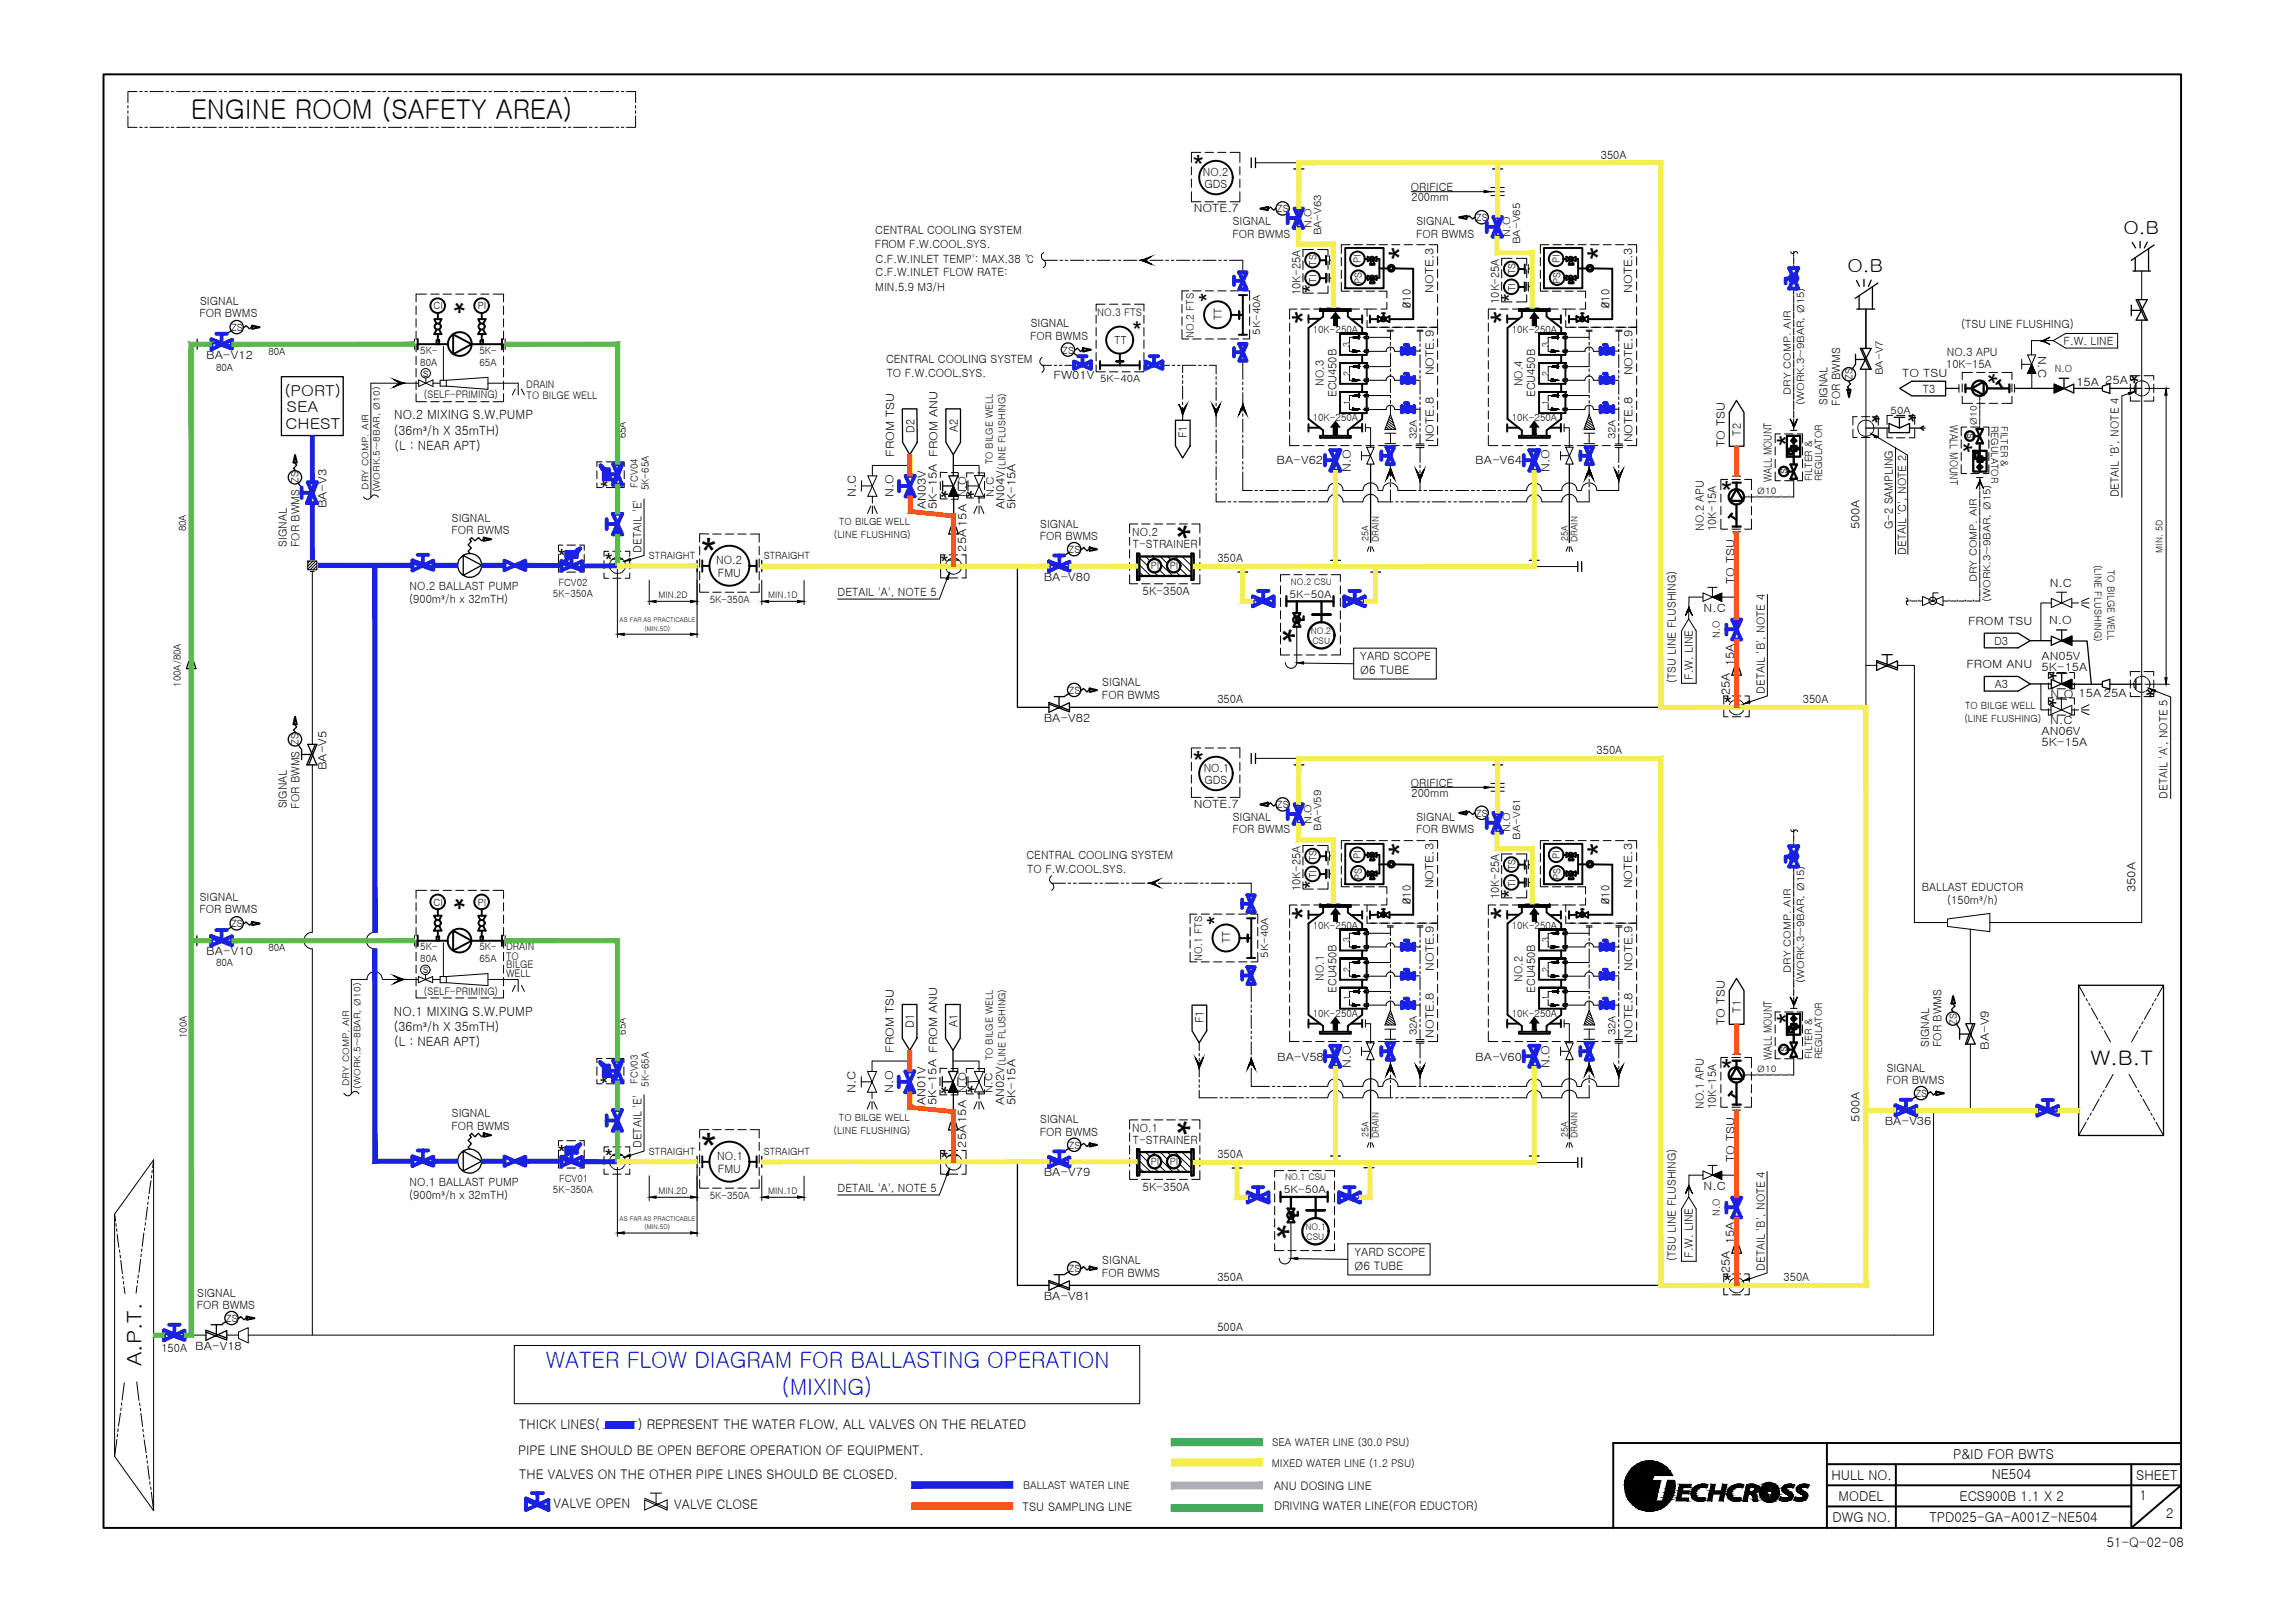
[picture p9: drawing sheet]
<svg xmlns="http://www.w3.org/2000/svg" width="297mm" height="210mm" viewBox="0 0 297 210" stroke-linecap="round" stroke-linejoin="round" font-family="sans-serif">
<defs><g id="words">
<g font-size="5.3">
<text x="151" y="68.2" transform="rotate(90 151 68.2)">*</text>
<text x="91.2" y="73.9">*</text>
<text x="151" y="145.8" transform="rotate(90 151 145.8)">*</text>
<text x="91.2" y="151.5">*</text>
</g>
<g font-size="5.2">
<text x="164.8" y="81.8" transform="rotate(90 164.8 81.8)">*</text>
<text x="164" y="159.3" transform="rotate(90 164 159.3)">*</text>
</g>
<g font-size="4.5">
<text x="184.1" y="33.9" transform="rotate(-90 184.1 33.9)">*</text>
<text x="209.9" y="33.9" transform="rotate(-90 209.9 33.9)">*</text>
<text x="171.5" y="42.2" transform="rotate(-90 171.5 42.2)">*</text>
<text x="197.4" y="42.2" transform="rotate(-90 197.4 42.2)">*</text>
<text x="184.1" y="111.4" transform="rotate(-90 184.1 111.4)">*</text>
<text x="209.9" y="111.4" transform="rotate(-90 209.9 111.4)">*</text>
<text x="171.5" y="119.8" transform="rotate(-90 171.5 119.8)">*</text>
<text x="197.4" y="119.8" transform="rotate(-90 197.4 119.8)">*</text>
</g>
<g font-size="4.3">
<text x="60.6" y="37.6" transform="rotate(180 60.6 37.6)">*</text>
<text x="60.6" y="115.3" transform="rotate(180 60.6 115.3)">*</text>
</g>
<g font-size="3.7">
<text x="155.3" y="22.9">*</text>
<text x="257.2" y="48.6" transform="rotate(90 257.2 48.6)">*</text>
<text x="234.1" y="58.1" transform="rotate(-90 234.1 58.1)">*</text>
<text x="254" y="57.6" transform="rotate(90 254 57.6)">*</text>
<text x="224" y="65.4">*</text>
<text x="155.3" y="100.5">*</text>
<text x="234.1" y="133.3" transform="rotate(-90 234.1 133.3)">*</text>
<text x="224" y="140.7">*</text>
</g>
<text font-size="3.6" x="24.8" y="15.5">ENGINE ROOM (SAFETY AREA)</text>
<g font-size="3.2">
<text x="278.4" y="47.5" transform="rotate(180 278.4 47.5)">*</text>
<text x="242.3" y="54" transform="rotate(90 242.3 54)">*</text>
<text x="247" y="53.7" transform="rotate(90 247 53.7)">*</text>
<text x="265.4" y="87.4" transform="rotate(90 265.4 87.4)">*</text>
<text x="280.5" y="88.5" transform="rotate(180 280.5 88.5)">*</text>
<text x="265.3" y="90.8" transform="rotate(90 265.3 90.8)">*</text>
</g>
<g font-size="3.1">
<text x="158.4" y="39.4" transform="rotate(-90 158.4 39.4)">*</text>
<text x="147.4" y="44.1">*</text>
<text x="159.4" y="120.5" transform="rotate(-90 159.4 120.5)">*</text>
</g>
<g font-size="3" fill="#1b21e4">
<text x="71" y="178.1">WATER FLOW DIAGRAM FOR BALLASTING OPERATION</text>
<text x="101.7" y="181.6">(MIXING)</text>
</g>
<g font-size="2.9">
<text x="171.8" y="38.2" transform="rotate(-90 171.8 38.2)">*</text>
<text x="197.7" y="39.3" transform="rotate(-90 197.7 39.3)">*</text>
<text x="121.3" y="63.9" transform="rotate(90 121.3 63.9)">*</text>
<text x="124.6" y="63.7" transform="rotate(90 124.6 63.7)">*</text>
<text x="171.8" y="115.8" transform="rotate(-90 171.8 115.8)">*</text>
<text x="197.7" y="116.9" transform="rotate(-90 197.7 116.9)">*</text>
<text x="121.3" y="141.4" transform="rotate(90 121.3 141.4)">*</text>
<text x="124.7" y="141.3" transform="rotate(90 124.7 141.3)">*</text>
</g>
<g font-size="2.7">
<text x="80.2" y="63.5" transform="rotate(-90 80.2 63.5)">*</text>
<text x="72.6" y="73.4">*</text>
<text x="78.7" y="74">*</text>
<text x="122.4" y="74.2">*</text>
<text x="224.4" y="92.6">*</text>
<text x="80.2" y="141.2" transform="rotate(-90 80.2 141.2)">*</text>
<text x="72.6" y="151">*</text>
<text x="78.7" y="151.5">*</text>
<text x="122.4" y="151.8">*</text>
<text x="224.3" y="167.9">*</text>
</g>
<g font-size="2.6">
<text x="272.1" y="138.6">W.B.T</text>
<text x="18.4" y="177.9" transform="rotate(-90 18.4 177.9)">A.P.T.</text>
</g>
<g font-size="2.3">
<text x="240.5" y="35.4">O.B</text>
<text x="276.4" y="30.4">O.B</text>
</g>
<g font-size="2">
<text x="37" y="51.5">(PORT)</text>
<text x="37.3" y="53.7">SEA</text>
<text x="37.2" y="55.9">CHEST</text>
</g>
<g font-size="1.8">
<text x="254.2" y="189.9">P&amp;ID FOR BWTS</text>
<text x="238.4" y="192.7">HULL NO.</text>
<text x="239.3" y="195.4">MODEL</text>
<text x="255.1" y="195.4">ECS900B 1.1 X 2</text>
<text x="259.3" y="192.6">NE504</text>
<text x="278.1" y="192.7">SHEET</text>
<text x="278.5" y="195.4">1</text>
<text x="282" y="197.7">2</text>
<text x="238.5" y="198.1">DWG NO.</text>
<text x="251.1" y="198.1">TPD025-GA-A001Z-NE504</text>
</g>
<g font-size="1.7">
<text x="183.7" y="40.3" transform="rotate(-90 183.7 40.3)">Ø</text>
<text x="209.5" y="40.3" transform="rotate(-90 209.5 40.3)">Ø</text>
<text x="51.3" y="56.6">(36m³/h X 35mTH)</text>
<text x="51.3" y="54.6">NO.2 MIXING S.W.PUMP</text>
<text x="51.4" y="58.5">(L : NEAR APT)</text>
<text x="183.7" y="117.9" transform="rotate(-90 183.7 117.9)">Ø</text>
<text x="209.5" y="117.9" transform="rotate(-90 209.5 117.9)">Ø</text>
<text x="51.3" y="132.3">NO.1 MIXING S.W.PUMP</text>
<text x="51.3" y="134.2">(36m³/h X 35mTH)</text>
<text x="51.3" y="136.2">(L : NEAR APT)</text>
<text x="67.5" y="189.4">PIPE LINE SHOULD BE OPEN BEFORE OPERATION OF EQUIPMENT.</text>
<text x="67.6" y="186.1">THICK LINES(</text>
<text x="83" y="186.1">) REPRESENT THE WATER FLOW, ALL VALVES ON THE RELATED</text>
<text x="67.6" y="192.6">THE VALVES ON THE OTHER PIPE LINES SHOULD BE CLOSED.</text>
<text x="72.1" y="196.4">VALVE OPEN</text>
<text x="87.8" y="196.5">VALVE CLOSE</text>
<text x="274.2" y="201.4">51-Q-02-08</text>
</g>
<g font-size="1.6">
<text x="55" y="49.1">s</text>
<text x="256" y="56.4" transform="rotate(90 256 56.4)">s</text>
<text x="232.6" y="61.8" transform="rotate(-90 232.6 61.8)">s</text>
<text x="55" y="126.7">s</text>
<text x="232.6" y="137" transform="rotate(-90 232.6 137)">s</text>
</g>
<g font-size="1.5">
<text x="156.6" y="22.9">NO.2</text>
<text x="208.4" y="20.6">350A</text>
<text x="155.4" y="27.6">NOTE.7</text>
<text x="156.8" y="24.5">GDS</text>
<text x="160.5" y="29.3">SIGNAL</text>
<text x="183.7" y="24.9">ORIFICE</text>
<text x="183.7" y="26.2">200mm</text>
<text x="184.4" y="29.3">SIGNAL</text>
<text x="113.9" y="32.3">FROM F.W.COOL.SYS.</text>
<text x="113.9" y="30.5">CENTRAL COOLING SYSTEM</text>
<text x="114" y="34.2">C.F.W.INLET TEMP': MAX.38 ℃</text>
<text x="114" y="35.9">C.F.W.INLET FLOW RATE:</text>
<text x="160.4" y="30.9">FOR BWMS</text>
<text x="184.3" y="30.9">FOR BWMS</text>
<text x="26" y="41.3">FOR BWMS</text>
<text x="26" y="39.7">SIGNAL</text>
<text x="113.9" y="37.8">MIN.5.9 M3/H</text>
<text x="169.3" y="38.4" transform="rotate(-90 169.3 38.4)">10K-25A</text>
<text x="183.7" y="39.3" transform="rotate(-90 183.7 39.3)">10</text>
<text x="186.6" y="38.1" transform="rotate(-90 186.6 38.1)">NOTE.3</text>
<text x="195.1" y="39.6" transform="rotate(-90 195.1 39.6)">10K-25A</text>
<text x="209.5" y="39.3" transform="rotate(-90 209.5 39.3)">10</text>
<text x="212.4" y="38.1" transform="rotate(-90 212.4 38.1)">NOTE.3</text>
<text x="26.9" y="46.7">BA-V12</text>
<text x="115.3" y="47.3">CENTRAL COOLING SYSTEM</text>
<text x="134.1" y="44.2">FOR BWMS</text>
<text x="134.2" y="42.6">SIGNAL</text>
<text x="253.3" y="47.9">10K-15A</text>
<text x="253.4" y="46.3">NO.3 APU</text>
<text x="255.3" y="42.7">(TSU LINE FLUSHING)</text>
<text x="265.3" y="46.3" transform="rotate(90 265.3 46.3)">N.C</text>
<text x="268.6" y="44.9">F.W. LINE</text>
<text x="115.4" y="49.1">TO F.W.COOL.SYS.</text>
<text x="137.1" y="49.3">FW01V</text>
<text x="172.3" y="50.2" transform="rotate(-90 172.3 50.2)">NO.3</text>
<text x="174" y="51.7" transform="rotate(-90 174 51.7)">ECU450B</text>
<text x="186.6" y="48.9" transform="rotate(-90 186.6 48.9)">NOTE.9</text>
<text x="198.2" y="50.3" transform="rotate(-90 198.2 50.3)">NO.4</text>
<text x="199.8" y="51.7" transform="rotate(-90 199.8 51.7)">ECU450B</text>
<text x="212.5" y="48.9" transform="rotate(-90 212.5 48.9)">NOTE.9</text>
<text x="237.9" y="52.8" transform="rotate(-90 237.9 52.8)">SIGNAL</text>
<text x="239.5" y="52.8" transform="rotate(-90 239.5 52.8)">FOR BWMS</text>
<text x="247.6" y="49.1">TO TSU</text>
<text x="250.3" y="51.1">T3</text>
<text x="270.3" y="50.3">15A 25A</text>
<text x="116.4" y="59.5" transform="rotate(-90 116.4 59.5)">FROM TSU</text>
<text x="119.1" y="56.4" transform="rotate(-91 119.1 56.4)">D2</text>
<text x="124.7" y="56.2" transform="rotate(-90 124.7 56.2)">A2</text>
<text x="154.5" y="57.1" transform="rotate(-90 154.5 57.1)">F1</text>
<text x="186.6" y="57.6" transform="rotate(-90 186.6 57.6)">NOTE.8</text>
<text x="212.5" y="57.6" transform="rotate(-90 212.5 57.6)">NOTE.8</text>
<text x="224.5" y="58.2" transform="rotate(-90 224.5 58.2)">TO TSU</text>
<text x="226.6" y="56.7" transform="rotate(-90 226.6 56.7)">T2</text>
<text x="253.8" y="55.4" transform="rotate(90 253.8 55.4)">WALL MOUNT</text>
<text x="111.4" y="64.7" transform="rotate(-89 111.4 64.7)">N.C</text>
<text x="116.3" y="64.7" transform="rotate(-90 116.3 64.7)">N.O</text>
<text x="166.2" y="60.5">BA-V62</text>
<text x="175.8" y="61.4" transform="rotate(-90 175.8 61.4)">N.O</text>
<text x="192" y="60.5">BA-V64</text>
<text x="201.7" y="61.4" transform="rotate(-90 201.7 61.4)">N.O</text>
<text x="230.6" y="62.8" transform="rotate(-90 230.6 62.8)">WALL MOUNT</text>
<text x="275.8" y="64.8" transform="rotate(-90 275.8 64.8)">DETAIL 'B', NOTE 4</text>
<text x="37.4" y="71.2" transform="rotate(-90 37.4 71.2)">SIGNAL</text>
<text x="39" y="71.2" transform="rotate(-90 39 71.2)">FOR BWMS</text>
<text x="42.5" y="66.2" transform="rotate(-90 42.5 66.2)">BA-V3</text>
<text x="58.8" y="69.5">FOR BWMS</text>
<text x="58.8" y="67.9">SIGNAL</text>
<text x="83.5" y="72" transform="rotate(-90 83.5 72)">DETAIL 'E'</text>
<text x="120.5" y="66.3" transform="rotate(-90 120.5 66.3)">AN03V</text>
<text x="121.9" y="66.3" transform="rotate(-90 121.9 66.3)">5K-15A FROM ANU</text>
<text x="125.7" y="71.8" transform="rotate(-90 125.7 71.8)">25A 15A N.O</text>
<text x="130.7" y="66.3" transform="rotate(-90 130.7 66.3)">AN04V</text>
<text x="132.2" y="66.3" transform="rotate(-90 132.2 66.3)">5K-15A</text>
<text x="135.4" y="70.3">FOR BWMS</text>
<text x="135.4" y="68.7">SIGNAL</text>
<text x="147.4" y="69.8">NO.2</text>
<text x="147.5" y="71.3">T-STRAINER</text>
<text x="221.8" y="69.1" transform="rotate(-90 221.8 69.1)">NO.2 APU</text>
<text x="223.4" y="69.2" transform="rotate(-90 223.4 69.2)">10K-15A</text>
<text x="242" y="68.9" transform="rotate(-90 242 68.9)">500A</text>
<text x="246.4" y="68.9" transform="rotate(-90 246.4 68.9)">G-2 SAMPLING</text>
<text x="53.3" y="76.8">NO.2 BALLAST PUMP</text>
<text x="93.2" y="73.4">NO.2</text>
<text x="93.4" y="75.1">FMU</text>
<text x="109" y="77.6">DETAIL 'A', NOTE 5</text>
<text x="135.9" y="75.6">BA-V80</text>
<text x="148.7" y="77.5">5K-350A</text>
<text x="158.5" y="73.2">350A</text>
<text x="225.8" y="76.1" transform="rotate(-90 225.8 76.1)">TO TSU</text>
<text x="248.1" y="72.2" transform="rotate(-90 248.1 72.2)">DETAIL 'C', NOTE 2</text>
<text x="266.8" y="76.4">N.C</text>
<text x="53.3" y="78.6">(900m³/h x 32mTH)</text>
<text x="221.8" y="79.7">N.C</text>
<text x="256.2" y="81.4">FROM TSU</text>
<text x="259.6" y="84" transform="rotate(1 259.6 84)">D3</text>
<text x="266.7" y="81.3">N.O</text>
<text x="143.5" y="89.4">SIGNAL</text>
<text x="177.1" y="86">YARD SCOPE</text>
<text x="177.1" y="87.8">Ø6 TUBE</text>
<text x="218.2" y="89" transform="rotate(-90 218.2 89)">(TSU LINE FLUSHING)</text>
<text x="220.4" y="88.5" transform="rotate(-90 220.4 88.5)">F.W. LINE</text>
<text x="225.7" y="86.7" transform="rotate(-90 225.7 86.7)">15A</text>
<text x="256" y="87">FROM ANU</text>
<text x="259.6" y="89.6">A3</text>
<text x="265.7" y="85.9">AN05V</text>
<text x="265.7" y="87.4">5K-15A</text>
<text x="135.9" y="94">BA-V82</text>
<text x="143.4" y="91">FOR BWMS</text>
<text x="158.5" y="91.6">350A</text>
<text x="225.2" y="90.5" transform="rotate(-90 225.2 90.5)">25A</text>
<text x="229.7" y="90.3" transform="rotate(-90 229.7 90.3)">DETAIL 'B', NOTE 4</text>
<text x="234.7" y="91.6">350A</text>
<text x="265.7" y="95.7">AN06V</text>
<text x="266.9" y="94.3" transform="rotate(1 266.9 94.3)">N.C</text>
<text x="266.9" y="90.8">N.O 15A 25A</text>
<text x="42.5" y="100.3" transform="rotate(-90 42.5 100.3)">BA-V5</text>
<text x="156.7" y="100.5">NO.1</text>
<text x="207.8" y="98.2">350A</text>
<text x="265.7" y="97.1">5K-15A</text>
<text x="37.4" y="105.3" transform="rotate(-90 37.4 105.3)">SIGNAL</text>
<text x="39" y="105.3" transform="rotate(-90 39 105.3)">FOR BWMS</text>
<text x="155.4" y="105.2">NOTE.7</text>
<text x="156.8" y="102.1">GDS</text>
<text x="160.5" y="106.9">SIGNAL</text>
<text x="183.7" y="102.4">ORIFICE</text>
<text x="183.7" y="103.8">200mm</text>
<text x="184.4" y="106.9">SIGNAL</text>
<text x="282.1" y="104" transform="rotate(-90 282.1 104)">DETAIL 'A', NOTE 5</text>
<text x="133.6" y="111.9">CENTRAL COOLING SYSTEM</text>
<text x="133.7" y="113.7">TO F.W.COOL.SYS.</text>
<text x="160.4" y="108.5">FOR BWMS</text>
<text x="184.3" y="108.5">FOR BWMS</text>
<text x="26" y="118.9">FOR BWMS</text>
<text x="26" y="117.3">SIGNAL</text>
<text x="169.3" y="116" transform="rotate(-90 169.3 116)">10K-25A</text>
<text x="183.7" y="116.9" transform="rotate(-90 183.7 116.9)">10</text>
<text x="186.6" y="115.7" transform="rotate(-90 186.6 115.7)">NOTE.3</text>
<text x="195.1" y="117.1" transform="rotate(-90 195.1 117.1)">10K-25A</text>
<text x="209.5" y="116.9" transform="rotate(-90 209.5 116.9)">10</text>
<text x="212.4" y="115.7" transform="rotate(-90 212.4 115.7)">NOTE.3</text>
<text x="250.2" y="116">BALLAST EDUCTOR</text>
<text x="253.5" y="117.7">(150m³/h)</text>
<text x="278" y="116.1" transform="rotate(-90 278 116.1)">350A</text>
<text x="26.9" y="124.4">BA-V10</text>
<text x="172.3" y="127.7" transform="rotate(-90 172.3 127.7)">NO.1</text>
<text x="174" y="129.3" transform="rotate(-90 174 129.3)">ECU450B</text>
<text x="186.6" y="126.4" transform="rotate(-90 186.6 126.4)">NOTE.9</text>
<text x="198.2" y="127.8" transform="rotate(-90 198.2 127.8)">NO.2</text>
<text x="199.8" y="129.3" transform="rotate(-90 199.8 129.3)">ECU450B</text>
<text x="212.5" y="126.4" transform="rotate(-90 212.5 126.4)">NOTE.9</text>
<text x="226.6" y="131.9" transform="rotate(-90 226.6 131.9)">T1</text>
<text x="116.3" y="137.1" transform="rotate(-90 116.3 137.1)">FROM TSU</text>
<text x="119" y="133.8" transform="rotate(-90 119 133.8)">D1</text>
<text x="124.6" y="133.7" transform="rotate(-91 124.6 133.7)">A1</text>
<text x="156.6" y="133.3" transform="rotate(-90 156.6 133.3)">F1</text>
<text x="186.6" y="135.2" transform="rotate(-90 186.6 135.2)">NOTE.8</text>
<text x="212.5" y="135.2" transform="rotate(-90 212.5 135.2)">NOTE.8</text>
<text x="224.5" y="133.5" transform="rotate(-90 224.5 133.5)">TO TSU</text>
<text x="251.1" y="136.3" transform="rotate(-90 251.1 136.3)">SIGNAL</text>
<text x="252.7" y="136.3" transform="rotate(-90 252.7 136.3)">FOR BWMS</text>
<text x="258.9" y="136.7" transform="rotate(-90 258.9 136.7)">BA-V9</text>
<text x="111.4" y="142.3" transform="rotate(-89 111.4 142.3)">N.C</text>
<text x="116.3" y="142.3" transform="rotate(-90 116.3 142.3)">N.O</text>
<text x="120.5" y="143.9" transform="rotate(-90 120.5 143.9)">AN01V</text>
<text x="121.9" y="143.9" transform="rotate(-90 121.9 143.9)">5K-15A FROM ANU</text>
<text x="130.7" y="143.9" transform="rotate(-90 130.7 143.9)">AN02V</text>
<text x="132.2" y="143.9" transform="rotate(-90 132.2 143.9)">5K-15A</text>
<text x="166.3" y="138.2">BA-V58</text>
<text x="175.8" y="139" transform="rotate(-90 175.8 139)">N.O</text>
<text x="192" y="138.2">BA-V60</text>
<text x="201.7" y="139" transform="rotate(-90 201.7 139)">N.O</text>
<text x="230.6" y="138" transform="rotate(-90 230.6 138)">WALL MOUNT</text>
<text x="245.5" y="141.2">FOR BWMS</text>
<text x="245.6" y="139.6">SIGNAL</text>
<text x="58.8" y="147.1">FOR BWMS</text>
<text x="58.8" y="145.5">SIGNAL</text>
<text x="83.5" y="149.5" transform="rotate(-90 83.5 149.5)">DETAIL 'E'</text>
<text x="125.7" y="149.4" transform="rotate(-90 125.7 149.4)">25A 15A N.O</text>
<text x="135.4" y="147.9">FOR BWMS</text>
<text x="135.4" y="146.3">SIGNAL</text>
<text x="147.4" y="147.3">NO.1</text>
<text x="147.5" y="148.9">T-STRAINER</text>
<text x="221.8" y="144.4" transform="rotate(-90 221.8 144.4)">NO.1 APU</text>
<text x="223.4" y="144.5" transform="rotate(-90 223.4 144.5)">10K-15A</text>
<text x="242" y="146" transform="rotate(-90 242 146)">500A</text>
<text x="245.3" y="146.5">BA-V36</text>
<text x="53.3" y="154.4">NO.1 BALLAST PUMP</text>
<text x="93.4" y="151">NO.1</text>
<text x="93.4" y="152.7">FMU</text>
<text x="109" y="155.2">DETAIL 'A', NOTE 5</text>
<text x="135.9" y="153.2">BA-V79</text>
<text x="148.7" y="155.1">5K-350A</text>
<text x="158.5" y="150.8">350A</text>
<text x="221.8" y="155">N.C</text>
<text x="225.8" y="151.4" transform="rotate(-90 225.8 151.4)">TO TSU</text>
<text x="53.3" y="156.1">(900m³/h x 32mTH)</text>
<text x="225.7" y="162" transform="rotate(-90 225.7 162)">15A</text>
<text x="143.4" y="166.3">FOR BWMS</text>
<text x="143.5" y="164.6">SIGNAL</text>
<text x="158.5" y="166.8">350A</text>
<text x="176.3" y="163.6">YARD SCOPE</text>
<text x="176.3" y="165.3">Ø6 TUBE</text>
<text x="218.2" y="164.2" transform="rotate(-90 218.2 164.2)">(TSU LINE FLUSHING)</text>
<text x="220.4" y="163.8" transform="rotate(-90 220.4 163.8)">F.W. LINE</text>
<text x="225.2" y="165.8" transform="rotate(-90 225.2 165.8)">25A</text>
<text x="229.7" y="165.5" transform="rotate(-90 229.7 165.5)">DETAIL 'B', NOTE 4</text>
<text x="232.2" y="166.8">350A</text>
<text x="25.6" y="170.5">FOR BWMS</text>
<text x="25.7" y="168.9">SIGNAL</text>
<text x="135.9" y="169.3">BA-V81</text>
<text x="158.5" y="173.3">500A</text>
<text x="21" y="176">150A</text>
<text x="25.4" y="175.8">BA-V18</text>
<text x="133.1" y="196.7">TSU SAMPLING LINE</text>
<text x="165.8" y="194">ANU DOSING LINE</text>
<text x="165.8" y="196.7">DRIVING WATER LINE(FOR EDUCTOR)</text>
</g>
<g font-size="1.4">
<text x="142.8" y="41.2">NO.3 FTS</text>
<text x="159.1" y="41.7" transform="rotate(-90 159.1 41.7)">TT</text>
<text x="145.1" y="44.8">TT</text>
<text x="155.4" y="44" transform="rotate(-90 155.4 44)">NO.2 FTS</text>
<text x="55.2" y="51.9">(SELF-PRIMING)</text>
<text x="68.5" y="50.6">DRAIN</text>
<text x="68.6" y="52">TO BILGE WELL</text>
<text x="129.3" y="64.8" transform="rotate(-90 129.3 64.8)">N.C</text>
<text x="167.9" y="77.8">5K-50A</text>
<text x="65.9" y="123.7">DRAIN</text>
<text x="65.9" y="125">TO</text>
<text x="156.5" y="125.1" transform="rotate(-90 156.5 125.1)">NO.1 FTS</text>
<text x="160.1" y="122.8" transform="rotate(-90 160.1 122.8)">TT</text>
<text x="55.2" y="129.5">(SELF-PRIMING)</text>
<text x="65.9" y="127.3">WELL</text>
<text x="65.9" y="126.1">BILGE</text>
<text x="129.2" y="142.3" transform="rotate(-91 129.2 142.3)">N.C</text>
<text x="167.1" y="155.4">5K-50A</text>
<text x="165.5" y="191">MIXED WATER LINE (1.2 PSU)</text>
<text x="165.6" y="188.3">SEA WATER LINE (30.0 PSU)</text>
<text x="133.2" y="193.8">BALLAST WATER LINE</text>
</g>
<g font-size="1.3">
<text x="166.2" y="27.6">ZS</text>
<text x="170.7" y="29.7" transform="rotate(-90 170.7 29.7)">N.O</text>
<text x="192.1" y="28.8">ZS</text>
<text x="171.4" y="34.6" transform="rotate(-90 171.4 34.6)">TS</text>
<text x="172" y="30.6" transform="rotate(-90 172 30.6)">BA-V63</text>
<text x="177.1" y="34.2" transform="rotate(-90 177.1 34.2)">PI</text>
<text x="196.6" y="30.8" transform="rotate(-90 196.6 30.8)">N.O</text>
<text x="197.2" y="35.7" transform="rotate(-90 197.2 35.7)">TS</text>
<text x="197.9" y="31.8" transform="rotate(-90 197.9 31.8)">BA-V65</text>
<text x="203" y="34.2" transform="rotate(-90 203 34.2)">PI</text>
<text x="56.4" y="40.3">CI</text>
<text x="62.2" y="40.3">PI</text>
<text x="171.4" y="36.8" transform="rotate(-90 171.4 36.8)">TI</text>
<text x="177.3" y="37" transform="rotate(-90 177.3 37)">PS</text>
<text x="197.2" y="37.9" transform="rotate(-90 197.2 37.9)">TI</text>
<text x="203.1" y="37" transform="rotate(-90 203.1 37)">PS</text>
<text x="30.1" y="43.1">ZS</text>
<text x="34.9" y="46.3">80A</text>
<text x="54.7" y="46">5K-</text>
<text x="54.7" y="47.6">80A</text>
<text x="62.4" y="46">5K-</text>
<text x="62.4" y="47.6">65A</text>
<text x="138.3" y="46">ZS</text>
<text x="164" y="43.6" transform="rotate(-90 164 43.6)">5K-40A</text>
<text x="170.9" y="43.4">10K-250A</text>
<text x="196.8" y="43.4">10K-250A</text>
<text x="28.1" y="48.2">80A</text>
<text x="143.2" y="49.8">5K-40A</text>
<text x="233.1" y="51.4" transform="rotate(-90 233.1 51.4)">DRY COMP. AIR</text>
<text x="234.8" y="52.7" transform="rotate(-90 234.8 52.7)">(WORK.3~9BAR, Ø15)</text>
<text x="241.1" y="49.5" transform="rotate(-90 241.1 49.5)">ZS</text>
<text x="245.1" y="48.8" transform="rotate(-90 245.1 48.8)">BA-V7</text>
<text x="246.1" y="53.9">50A</text>
<text x="267.5" y="48.4">N.O</text>
<text x="81.5" y="57.1" transform="rotate(-90 81.5 57.1)">65A</text>
<text x="170.9" y="54.8">10K-250A</text>
<text x="184.4" y="57.2" transform="rotate(-90 184.4 57.2)">32A</text>
<text x="196.8" y="54.8">10K-250A</text>
<text x="210.3" y="57.2" transform="rotate(-90 210.3 57.2)">32A</text>
<text x="259.2" y="55.5" transform="rotate(90 259.2 55.5)">REGULATOR</text>
<text x="260.4" y="55.5" transform="rotate(90 260.4 55.5)">FILTER &amp;</text>
<text x="38.9" y="62.9" transform="rotate(-90 38.9 62.9)">ZS</text>
<text x="83" y="63.5" transform="rotate(-90 83 63.5)">FCV04</text>
<text x="84.5" y="63.8" transform="rotate(-90 84.5 63.8)">5K-65A</text>
<text x="129.2" y="60.5" transform="rotate(-90 129.2 60.5)">TO BILGE WELL</text>
<text x="130.9" y="61.2" transform="rotate(-90 130.9 61.2)">(LINE FLUSHING)</text>
<text x="235.9" y="62.7" transform="rotate(-90 235.9 62.7)">FILTER &amp;</text>
<text x="237.2" y="62.7" transform="rotate(-90 237.2 62.7)">REGULATOR</text>
<text x="24.2" y="69.2" transform="rotate(-90 24.2 69.2)">80A</text>
<text x="108.6" y="70.1">(LINE FLUSHING)</text>
<text x="109.2" y="68.4">TO BILGE WELL</text>
<text x="139.1" y="72">ZS</text>
<text x="72" y="77.8">5K-350A</text>
<text x="72.7" y="76.3">FCV02</text>
<text x="84.5" y="72.8">STRAIGHT</text>
<text x="99.4" y="72.8">STRAIGHT</text>
<text x="149.8" y="74.1">PI</text>
<text x="152.3" y="74.1">PI</text>
<text x="257.3" y="75.8" transform="rotate(-90 257.3 75.8)">DRY COMP. AIR</text>
<text x="272.6" y="73.5" transform="rotate(90 272.6 73.5)">(LINE FLUSHING)</text>
<text x="274.3" y="74.2" transform="rotate(90 274.3 74.2)">TO BILGE WELL</text>
<text x="92.4" y="78.6">5K-350A</text>
<text x="223.9" y="83.1" transform="rotate(-90 223.9 83.1)">N.O</text>
<text x="259.1" y="78.4" transform="rotate(-90 259.1 78.4)">(WORK.3~9BAR, Ø15)</text>
<text x="23.6" y="89.4" transform="rotate(-90 23.6 89.4)">100A/80A</text>
<text x="139.1" y="90.4">ZS</text>
<text x="255.7" y="94.1">(LINE FLUSHING)</text>
<text x="255.8" y="92.4">TO BILGE WELL</text>
<text x="38.9" y="97.1" transform="rotate(-90 38.9 97.1)">ZS</text>
<text x="166.2" y="105.2">ZS</text>
<text x="170.7" y="107.3" transform="rotate(-90 170.7 107.3)">N.O</text>
<text x="192.1" y="106.3">ZS</text>
<text x="171.4" y="112.2" transform="rotate(-90 171.4 112.2)">TS</text>
<text x="172" y="108.2" transform="rotate(-90 172 108.2)">BA-V59</text>
<text x="177.1" y="111.8" transform="rotate(-90 177.1 111.8)">PI</text>
<text x="196.6" y="108.4" transform="rotate(-90 196.6 108.4)">N.O</text>
<text x="197.2" y="113.3" transform="rotate(-90 197.2 113.3)">TS</text>
<text x="197.9" y="109.3" transform="rotate(-90 197.9 109.3)">BA-V61</text>
<text x="203" y="111.8" transform="rotate(-90 203 111.8)">PI</text>
<text x="56.4" y="117.9">CI</text>
<text x="62.2" y="117.9">PI</text>
<text x="171.4" y="114.4" transform="rotate(-90 171.4 114.4)">TI</text>
<text x="177.3" y="114.6" transform="rotate(-90 177.3 114.6)">PS</text>
<text x="197.2" y="115.5" transform="rotate(-90 197.2 115.5)">TI</text>
<text x="203.1" y="114.6" transform="rotate(-90 203.1 114.6)">PS</text>
<text x="28.1" y="125.8">80A</text>
<text x="30.1" y="120.7">ZS</text>
<text x="34.9" y="123.9">80A</text>
<text x="54.7" y="123.7">5K-</text>
<text x="54.7" y="125.3">80A</text>
<text x="62.4" y="123.7">5K-</text>
<text x="62.4" y="125.3">65A</text>
<text x="165.1" y="124.7" transform="rotate(-90 165.1 124.7)">5K-40A</text>
<text x="170.9" y="121">10K-250A</text>
<text x="196.8" y="121">10K-250A</text>
<text x="233.1" y="126.6" transform="rotate(-90 233.1 126.6)">DRY COMP. AIR</text>
<text x="234.8" y="128" transform="rotate(-90 234.8 128)">(WORK.3~9BAR, Ø15)</text>
<text x="24.3" y="135.2" transform="rotate(-90 24.3 135.2)">100A</text>
<text x="81.5" y="134.7" transform="rotate(-90 81.5 134.7)">65A</text>
<text x="170.9" y="132.4">10K-250A</text>
<text x="184.4" y="134.8" transform="rotate(-90 184.4 134.8)">32A</text>
<text x="196.8" y="132.4">10K-250A</text>
<text x="210.3" y="134.8" transform="rotate(-90 210.3 134.8)">32A</text>
<text x="235.9" y="138" transform="rotate(-90 235.9 138)">FILTER &amp;</text>
<text x="237.2" y="138" transform="rotate(-90 237.2 138)">REGULATOR</text>
<text x="254.7" y="133.4" transform="rotate(-90 254.7 133.4)">ZS</text>
<text x="83" y="141.1" transform="rotate(-90 83 141.1)">FCV03</text>
<text x="84.5" y="141.5" transform="rotate(-90 84.5 141.5)">5K-65A</text>
<text x="129.2" y="138.1" transform="rotate(-90 129.2 138.1)">TO BILGE WELL</text>
<text x="130.9" y="138.8" transform="rotate(-90 130.9 138.8)">(LINE FLUSHING)</text>
<text x="249.3" y="142.9">ZS</text>
<text x="108.5" y="147.6">(LINE FLUSHING)</text>
<text x="109.2" y="146">TO BILGE WELL</text>
<text x="139.1" y="149.5">ZS</text>
<text x="72" y="155.3">5K-350A</text>
<text x="72.8" y="153.9">FCV01</text>
<text x="84.5" y="150.4">STRAIGHT</text>
<text x="99.4" y="150.4">STRAIGHT</text>
<text x="149.8" y="151.7">PI</text>
<text x="152.3" y="151.7">PI</text>
<text x="92.4" y="156.2">5K-350A</text>
<text x="223.9" y="158.4" transform="rotate(-90 223.9 158.4)">N.O</text>
<text x="139.1" y="165.6">ZS</text>
<text x="29.4" y="172.1">ZS</text>
</g>
<g font-size="1.2">
<text x="175.7" y="45.2" transform="rotate(-90 175.7 45.2)">3</text>
<text x="201.6" y="45.2" transform="rotate(-90 201.6 45.2)">3</text>
<text x="175.7" y="52.7" transform="rotate(-90 175.7 52.7)">1</text>
<text x="175.7" y="48.9" transform="rotate(-90 175.7 48.9)">2</text>
<text x="201.6" y="52.7" transform="rotate(-90 201.6 52.7)">1</text>
<text x="201.6" y="48.9" transform="rotate(-90 201.6 48.9)">2</text>
<text x="257.3" y="55.3" transform="rotate(-90 257.3 55.3)">Ø10</text>
<text x="48" y="63.7" transform="rotate(-90 48 63.7)">DRY COMP. AIR</text>
<text x="49.5" y="64.1" transform="rotate(-90 49.5 64.1)">(WORK.5~8BAR, Ø10)</text>
<text x="228.7" y="64.3">Ø10</text>
<text x="178.2" y="70.5" transform="rotate(-90 178.2 70.5)">25A</text>
<text x="179.5" y="70.6" transform="rotate(-90 179.5 70.6)">DRAIN</text>
<text x="204.1" y="70.5" transform="rotate(-90 204.1 70.5)">25A</text>
<text x="205.3" y="70.6" transform="rotate(-90 205.3 70.6)">DRAIN</text>
<text x="281.5" y="72" transform="rotate(-90 281.5 72)">MIN. 5D</text>
<text x="85.7" y="77.8">MIN.2D</text>
<text x="100" y="77.8">MIN.1D</text>
<text x="168" y="76.1">NO.2 CSU</text>
<text x="170.6" y="82.6">NO.2</text>
<text x="170.8" y="83.9">CSU</text>
<text x="175.7" y="122.7" transform="rotate(-90 175.7 122.7)">3</text>
<text x="201.6" y="122.7" transform="rotate(-90 201.6 122.7)">3</text>
<text x="175.7" y="130.2" transform="rotate(-90 175.7 130.2)">1</text>
<text x="175.7" y="126.5" transform="rotate(-90 175.7 126.5)">2</text>
<text x="201.6" y="130.2" transform="rotate(-90 201.6 130.2)">1</text>
<text x="201.6" y="126.5" transform="rotate(-90 201.6 126.5)">2</text>
<text x="45.4" y="141.4" transform="rotate(-90 45.4 141.4)">DRY COMP. AIR</text>
<text x="46.9" y="141.8" transform="rotate(-90 46.9 141.8)">(WORK.5~8BAR, Ø10)</text>
<text x="228.7" y="139.6">Ø10</text>
<text x="178.2" y="148" transform="rotate(-90 178.2 148)">25A</text>
<text x="179.5" y="148.2" transform="rotate(-90 179.5 148.2)">DRAIN</text>
<text x="204.1" y="148" transform="rotate(-90 204.1 148)">25A</text>
<text x="205.3" y="148.2" transform="rotate(-90 205.3 148.2)">DRAIN</text>
<text x="85.7" y="155.4">MIN.2D</text>
<text x="100" y="155.4">MIN.1D</text>
<text x="167.3" y="153.7">NO.1 CSU</text>
<text x="169.9" y="160.1">NO.1</text>
<text x="170.1" y="161.4">CSU</text>
</g>
<g font-size=".9">
<text x="80.7" y="81.1">AS FAR AS PRACTICABLE</text>
<text x="83.9" y="82.2">(MIN.5D)</text>
<text x="80.7" y="159">AS FAR AS PRACTICABLE</text>
<text x="83.9" y="160.1">(MIN.5D)</text>
</g>
</g></defs>
<!-- layer: 0.2 Dwg sheet -->
<path d="M13.5 9.7h270.4v189.3h-270.4zM237.8 190.7h46.1M237.8 196.2h39.6M237.8 187.9v11.1M246.8 190.7v8.3M277.4 190.7v8.3l6.5-5.6h-46.1M283.9 187.9h-73.9v11.1" fill="none" stroke="#000" stroke-width=".25"/>
<path d="M227.3 193.3l-.4 2.1M229 194.5h1.1l.1 .2v.9M230.4 193l-.2 1.2a1.61 1.61 0 0 1-1.2 .1M230.6 193.1l-.1 .3a.95 .95 0 0 0 .1 .9h1M231.6 194.5h-1l-.2 .5-.1 .6" fill="none" stroke="#000" stroke-width=".13"/>
<g fill="#000" stroke="#000" stroke-width=".13">
<path d="M213.8 196.7h1.9l-.5 .1zM214.6 190.2h.3zM220.2 194.2h.6zM220.6 193.6h1.6zM220.7 195.4h1.2zM221.2 195.5h.1zM221.5 195.1h.4zM221.7 195.1h.2zM221.5 193.3h.4zM222 193.7h.1zM225.3 193.6h1.6zM225.3 195.4h1.3z"/>
<path d="M225.9 195.5h.1zM226.2 195.1h.4zM226.4 195.1h.2zM226.1 193.3h.5zM227.8 193.3h.5zM228 194.7h.7zM228.1 193.7h.9zM228.3 193.7h.7zM229 194.3h.8zM230.1 195.6h.1zM230.3 193h.1zM230.3 195.6h.4z"/>
<path d="M230.6 193.1l.4 .1h-.4zM230.7 194.3h.9zM230.7 194.5h.9zM230.9 194.5h.7zM231.5 194.5h.1zM232 195.4h.7zM232.9 193.3h.3zM233.2 193.7h.2zM233.9 195.4h.7zM234.8 193.3h.2z"/>
<path d="M213.8 196.7l1.4 .1zM214.2 196.8h1z"/>
<path d="M214.6 190.2h.4zM214.5 190.2h.5z"/>
<path d="M214.5 190.2l.8 .1zM214.1 190.3h1.2z"/>
<path d="M211.6 192.6l3.5 .1v-.1zM211.6 192.6l3.5 .1h-3.5z"/>
<path d="M211.6 192.7l3.5 .1zM211.6 192.7l3.5 .1z"/>
<path d="M211.6 192.4l3.5 .2 .1-.2zM211.6 192.4l3.5 .2h-3.5z"/>
<path d="M211.7 192.3l3.5 .1v-.1zM211.7 192.3l3.5 .1h-3.6z"/>
<path d="M211.6 192.4h3.6zM211.6 192.4h3.6z"/>
<path d="M211.7 192.2l3.5 .1v-.1zM211.7 192.2l3.5 .1h-3.5z"/>
<path d="M214.1 190.3l1.6 .1zM213.8 190.4l.3-.1 1.6 .1z"/>
<path d="M211.8 192.1h3.5zM211.8 192.1l3.4 .1z"/>
<path d="M212.1 195.4h3.4zM212.1 195.4h3.4z"/>
<path d="M211.9 195.3l3.6 .1 .1-.1zM211.9 195.3l3.6 .1h-3.4z"/>
<path d="M211.9 195.2h3.7zM211.9 195.2l3.7 .1z"/>
<path d="M211.8 195l3.8 .2 .1-.2zM211.8 195l3.8 .2h-3.7z"/>
<path d="M213.8 190.4h2zM213.6 190.4h2.2z"/>
<path d="M211.7 194.7l4 .1v-.1zM211.7 194.7l4 .1h-4z"/>
<path d="M211.7 194.8l4 .2v-.2zM211.7 194.8l4 .2h-3.9z"/>
<path d="M211.6 194.3h4.2zM211.6 194.3h4.2z"/>
<path d="M211.6 194.3l4.1 .4 .1-.4zM211.6 194.3l4.1 .4h-4z"/>
<path d="M213.6 190.4l2.7 .2-.5-.2zM213.2 190.6l.4-.2 2.7 .2z"/>
<path d="M211.5 193.8l4.3 .5 .1-.5zM211.5 193.8l4.3 .5h-4.2z"/>
<path d="M211.5 193.6l4.4 .2 .1-.2zM211.5 193.6l4.4 .2h-4.4z"/>
<path d="M211.5 193.3h4.5zM211.5 193.3h4.5z"/>
<path d="M211.4 193.3l4.6 .3v-.3zM211.4 193.3l4.6 .3h-4.5z"/>
<path d="M211.5 193l4.5 .3 .1-.3zM211.5 193l4.5 .3h-4.5z"/>
<path d="M211.5 192.8h4.7zM211.5 192.8h4.7z"/>
<path d="M211.5 192.8l4.7 .1zM211.5 192.8l4.7 .1z"/>
<path d="M211.5 192.9l4.6 .1 .1-.1zM211.5 192.9l4.6 .1h-4.6z"/>
<path d="M213.3 196.5l2.4 .2 .5-.2zM213.3 196.5l2.4 .2h-1.9z"/>
<path d="M213.2 190.6h3.1zM213.1 190.6h3.2z"/>
<path d="M213.1 190.6l3.6 .3-.4-.3zM212.8 190.9l.3-.3 3.6 .3z"/>
<path d="M212.9 196.2l3.3 .3 .4-.3zM212.9 196.2l3.3 .3h-2.9z"/>
<path d="M212.8 190.9l4.1 .1-.2-.1zM212.6 191l.2-.1 4.1 .1z"/>
<path d="M216.7 194.3h1.2zM216.7 194.3h1.2z"/>
<path d="M212.6 191l4.5 .2-.2-.2zM212.4 191.2l.2-.2 4.5 .2z"/>
<path d="M212.5 195.9l4.1 .3 .4-.3zM212.5 195.9l4.1 .3h-3.7z"/>
<path d="M212.4 191.2l5 .3-.3-.3zM212.4 191.2l5 .3h-5.3zM212.1 191.5h5.3zM212.1 191.5h5.3z"/>
<path d="M217.1 192.8h.8zM217.1 192.8h.8z"/>
<path d="M212.2 195.6l4.8 .3 .3-.3zM212.2 195.6l4.8 .3h-4.5z"/>
<path d="M212.1 191.5l5.5 .4-.2-.4zM212.1 191.5l5.5 .4h-5.7z"/>
<path d="M212.1 195.4l5.2 .2 .1-.2zM212.1 195.4l5.2 .2h-5.1z"/>
<path d="M216.4 195.4h1zM216.4 195.4h1z"/>
<path d="M216.5 195.3l.9 .1 .1-.1zM216.5 195.3l.9 .1h-1z"/>
<path d="M216.5 195.2h1.1zM216.5 195.2l1 .1z"/>
<path d="M211.9 191.9l5.8 .2-.1-.2zM211.9 191.9l5.8 .2h-5.9z"/>
<path d="M216.5 195l1.1 .2v-.2zM216.5 195l1.1 .2h-1.1z"/>
<path d="M216.6 194.8l1 .2 .2-.2zM216.6 194.8l1 .2h-1.1z"/>
<path d="M216.6 194.7l1.2 .1v-.1zM216.6 194.7l1.2 .1h-1.2z"/>
<path d="M217.1 192.8h.8zM217.1 192.8h.8z"/>
<path d="M217.1 192.8l.9 .1zM217.1 192.8l.9 .1z"/>
<path d="M216.7 194.3l1.1 .4 .1-.4zM216.7 194.3l1.1 .4h-1.2z"/>
<path d="M217.1 192.9l.9 .1v-.1zM217.1 192.9l.9 .1h-1z"/>
<path d="M217 193l1 .1v-.1zM217 193l1 .1h-1z"/>
<path d="M217 193.1l1 .2v-.2zM217 193.1l1 .2h-1.1z"/>
<path d="M216.9 193.3l1.1 .1v-.1zM216.9 193.3l1.1 .1h-1.1z"/>
<path d="M216.9 193.4l1.1 .1v-.1zM216.9 193.4l1.1 .1h-1.1zM216.9 193.5h1.1zM216.9 193.5h1.1z"/>
<path d="M216.9 193.5h1.1zM216.9 193.5h1.1z"/>
<path d="M216.9 193.5l1.1 .1zM216.9 193.5l1.1 .1z"/>
<path d="M216.9 193.6h1.1zM216.9 193.6h1.1z"/>
<path d="M216.9 193.6l1.1 .2v-.2zM216.9 193.6l1.1 .2h-1.2z"/>
<path d="M216.8 193.8l1.1 .5 .1-.5zM216.8 193.8l1.1 .5h-1.2z"/>
<path d="M218.4 194.5l.4 .6 .1-.6zM218.4 194.5l.4 .6h-.6z"/>
<path d="M218.5 193.7l.5 .4 .1-.4zM218.5 193.7l.5 .4h-.5z"/>
<path d="M218.2 195.1l1.5 .3 .1-.3zM218.2 195.1l1.5 .3h-1.5z"/>
<path d="M218.5 194.1l1.3 .4 .1-.4zM218.5 194.1l1.3 .4h-1.4z"/>
<path d="M218.6 193.3l1.5 .4v-.4zM218.6 193.3l1.5 .4h-1.6z"/>
<path d="M220.1 194.5l.6 .2v-.2zM220.1 194.5l.6 .2h-.6z"/>
<path d="M220.1 194.5h.6zM220.1 194.5h.6z"/>
<path d="M220.1 194.7l.7 .1-.1-.1zM220.1 194.7l.7 .1h-.7z"/>
<path d="M220.1 194.2l.6 .3 .1-.3zM220.1 194.2l.6 .3h-.6z"/>
<path d="M220.1 194.8h.7zM220.1 194.8h.7h-.6z"/>
<path d="M220.2 194.8l.8 .2-.2-.2zM220.2 194.8l.8 .2h-.8z"/>
<path d="M220.3 194h.6zM220.3 194h.6z"/>
<path d="M220.3 194l.5 .2 .1-.2zM220.3 194l.5 .2h-.6zM220.1 194.2h.7z"/>
<path d="M220.2 195h.9zM220.2 195h.9z"/>
<path d="M220.2 195l.9 .1zM220.2 195l.9 .1z"/>
<path d="M220.4 193.8l.5 .2 .2-.2zM220.4 193.8l.5 .2h-.6z"/>
<path d="M221.2 195.5h.1zM221.2 195.5h.1z"/>
<path d="M220.5 193.7l.6 .1 .2-.1zM220.5 193.7l.6 .1h-.7zM220.4 193.8h.7zM220.4 193.8h.7z"/>
<path d="M220.3 195.1h1zM220.3 195.1h1z"/>
<path d="M220.3 195.1h1.1zM220.3 195.1h1.1z"/>
<path d="M221.1 195.5h.4zM221.1 195.5h.2z"/>
<path d="M220.5 193.7h1zM220.5 193.7h1.1z"/>
<path d="M220.5 193.7h1zM220.5 193.7h.8z"/>
<path d="M221 195.4h.5zM221 195.4l.5 .1z"/>
<path d="M220.9 195.4h.9zM220.9 195.4h.6z"/>
<path d="M221.8 195l.1 .1zM221.7 195.1h.2zM221.6 195.1h.3z"/>
<path d="M221.5 193.3h.6zM221.4 193.3h.7z"/>
<path d="M221.6 195.1h.3zM221.5 195.1h.4zM221.4 195.1h.5z"/>
<path d="M220.3 195.1l1.6 .1v-.1zM220.3 195.1l1.6 .1h-1.5z"/>
<path d="M220.4 195.2l1.5 .1zM220.4 195.2l1.5 .1z"/>
<path d="M220.5 195.3l1.4 .1v-.1zM220.5 195.3l1.4 .1h-1.2zM220.7 195.4h1.2z"/>
<path d="M220.7 195.4h1.2zM220.7 195.4h1.2z"/>
<path d="M220.7 195.4h1.2zM220.7 195.4h1.1z"/>
<path d="M221.4 193.3h.9zM221.2 193.3h1.1z"/>
<path d="M220.6 193.6l1.6 .1zM220.6 193.6l1.6 .1z"/>
<path d="M221.6 193.7h.6zM221.6 193.7h.6z"/>
<path d="M221.8 193.7h.4zM221.8 193.7h.3zM222 193.7h.1zM222 193.7h.1zM222 193.7h.1z"/>
<path d="M220.8 193.5l1.4 .1v-.1zM220.6 193.6l.2-.1 1.4 .1zM220.6 193.6h1.6z"/>
<path d="M221.2 193.3l1.1 .1zM221.1 193.4h1.2z"/>
<path d="M221 193.4l1.2 .1 .1-.1zM220.8 193.5l.2-.1 1.2 .1z"/>
<path d="M221.1 193.4h1.2zM221.1 193.4h1.2z"/>
<path d="M221.1 193.4h1.2zM221 193.4h1.3z"/>
<path d="M222.4 194.5l.4 .9 .2-.9zM222.4 194.5l.4 .9h-.5z"/>
<path d="M222.7 193.3l.4 .8 .2-.8zM222.7 193.3l.4 .8h-.5z"/>
<path d="M224 194.5l.3 .9 .2-.9zM224 194.5l.3 .9h-.6z"/>
<path d="M222.6 194.1l1.9 .4 .1-.4zM222.6 194.1l1.9 .4h-2.1z"/>
<path d="M224.2 193.3l.4 .8 .2-.8zM224.2 193.3l.4 .8h-.6z"/>
<path d="M224.8 194.5h.6zM224.8 194.5h.6z"/>
<path d="M224.8 194.5l.6 .2v-.2zM224.8 194.5l.6 .2h-.6z"/>
<path d="M224.8 194.2l.6 .3v-.3zM224.8 194.2l.6 .3h-.6z"/>
<path d="M224.8 194.7l.6 .1v-.1zM224.8 194.7l.6 .1h-.6z"/>
<path d="M224.8 194.8h.7h-.1zM224.8 194.8h.7h-.7z"/>
<path d="M224.8 194.8l.8 .2-.1-.2zM224.8 194.8l.8 .2h-.7z"/>
<path d="M224.9 194l.5 .2 .2-.2zM224.9 194l.5 .2h-.6zM224.8 194.2h.6zM224.8 194.2h.6z"/>
<path d="M225 194h.6zM225 194h.6z"/>
<path d="M224.9 195h.8zM224.9 195h.8z"/>
<path d="M224.9 195l.9 .1zM224.9 195l.9 .1z"/>
<path d="M225.1 193.8l.5 .2 .2-.2zM225.1 193.8l.5 .2h-.6z"/>
<path d="M224.9 195.1h1.1zM224.9 195.1h1.1z"/>
<path d="M225.1 193.8h.7zM225.1 193.8h.7z"/>
<path d="M225.9 195.5h.1zM225.9 195.5h.1z"/>
<path d="M225 195.1h1.1zM225 195.1h1.1z"/>
<path d="M225.2 193.7l.6 .1 .2-.1zM225.2 193.7l.6 .1h-.7z"/>
<path d="M225.8 195.5h.4zM225.8 195.5h.2z"/>
<path d="M225.2 193.7h1zM225.2 193.7h1.1z"/>
<path d="M225.2 193.7h1zM225.2 193.7h.8z"/>
<path d="M225.7 195.4h.5zM225.7 195.4l.5 .1z"/>
<path d="M225.6 195.4h.8zM225.6 195.4h.6z"/>
<path d="M226.4 195.1h.2zM226.3 195.1h.3z"/>
<path d="M226.3 195.1h.3zM226.2 195.1h.4zM226.1 195.1h.5z"/>
<path d="M225 195.1l1.6 .1v-.1zM225 195.1l1.6 .1h-1.5z"/>
<path d="M226.1 193.3h.7zM226 193.3h.8z"/>
<path d="M225.1 195.2l1.5 .1zM225.1 195.2l1.5 .1z"/>
<path d="M225.2 195.3l1.4 .1v-.1zM225.2 195.3l1.4 .1h-1.3zM225.3 195.4h1.3z"/>
<path d="M225.4 195.4h1.2zM225.4 195.4h1.2z"/>
<path d="M225.4 195.4h1.2zM225.4 195.4h1z"/>
<path d="M226 193.3h.9zM225.8 193.3h1.1z"/>
<path d="M226.3 193.7h.5zM226.3 193.7h.5z"/>
<path d="M226.5 193.7h.3zM226.5 193.7h.3zM226.7 193.7h.1zM226.7 193.7h.1zM226.7 193.7h.1zM226.7 193.7h.1zM226.7 193.7h.1z"/>
<path d="M225.2 193.6h1.7zM225.2 193.6l1.6 .1z"/>
<path d="M225.8 193.3l1.2 .1zM225.8 193.3l1.2 .1zM225.8 193.4h1.2zM225.8 193.4h1.2z"/>
<path d="M225.4 193.5l1.5 .1v-.1zM225.3 193.6l.1-.1 1.5 .1zM225.2 193.6h1.7z"/>
<path d="M225.8 193.4h1.2zM225.7 193.4h1.3z"/>
<path d="M225.7 193.4l1.2 .1 .1-.1zM225.4 193.5l.3-.1 1.2 .1z"/>
<path d="M227.1 194.6l.3 .8 .2-.8zM227.1 194.6l.3 .8h-.5zM226.9 195.4h.5zM226.9 195.4h.5z"/>
<path d="M227.3 193.6l.4 .6 .1-.6zM227.3 193.6l.4 .6h-.5z"/>
<path d="M227.8 193.3h.5zM227.6 193.3h.7z"/>
<path d="M227.6 193.3h.9zM227.3 193.3h1.2z"/>
<path d="M227.1 194.4l1.4 .1-.1-.1zM227.1 194.4l1.4 .1h-1.4z"/>
<path d="M227.1 194.4h1.4zM227.1 194.4h1.3zM227.1 194.4h1.3zM227.1 194.4h1.3z"/>
<path d="M227.3 193.3l1.3 .1zM227.3 193.3l1.3 .1z"/>
<path d="M227.1 194.5l1.5 .1-.1-.1zM227.1 194.5l1.5 .1h-1.5z"/>
<path d="M227.3 193.4h1.5h-.2zM227.3 193.4h1.5h-1.5z"/>
<path d="M227.8 194.6h.8zM227.8 194.6h.8z"/>
<path d="M227.9 194.6h.7zM227.9 194.6h.7z"/>
<path d="M228 194.6l.7 .1zM228 194.6l.7 .1zM228 194.7h.7z"/>
<path d="M228.1 194.7l.6 .1v-.1zM228.1 194.7l.6 .1h-.6z"/>
<path d="M228.1 194.8h.6zM228.1 194.8h.6z"/>
<path d="M227.1 194.3l1.4 .1 .2-.1zM227.1 194.3l1.4 .1h-1.4z"/>
<path d="M228.1 194.8l.6 .4v-.4zM228.1 194.8l.6 .4h-.5z"/>
<path d="M228.2 195.2l.5 .2v-.2zM228.2 195.2l.5 .2h-.5zM228.2 195.4h.5zM228.2 195.4h.5z"/>
<path d="M228.2 195.4h.6h-.1zM228.2 195.4h.6h-.6z"/>
<path d="M228.2 195.4h.6zM228.2 195.4h.6z"/>
<path d="M227.3 193.4l1.7 .2-.2-.2zM227.3 193.4l1.7 .2h-1.7zM227.3 193.6h1.7zM227.3 193.6h1.7z"/>
<path d="M227.2 194.2l1.5 .1 .1-.1zM227.2 194.2l1.5 .1h-1.6z"/>
<path d="M228.2 194.2h.7zM228.1 194.2h.8zM228.1 194.2h.8zM228.1 194.2h.8z"/>
<path d="M228.1 194.2h.8zM228 194.2h.8z"/>
<path d="M228.3 194.1h.6zM228.2 194.2h.7z"/>
<path d="M228.4 194l.6 .1zM228.4 194l.6 .1z"/>
<path d="M228.3 194.1h.7zM228.3 194.1h.6z"/>
<path d="M228.1 193.6l.9 .1zM228.1 193.6l.9 .1zM228.1 193.7h.9z"/>
<path d="M228.2 193.7h.8zM228.2 193.7h.8zM228.3 193.7h.7z"/>
<path d="M228.4 193.7h.6zM228.4 193.7h.6zM228.4 193.7h.6zM228.4 193.7h.6z"/>
<path d="M228.4 193.9l.6 .1zM228.4 193.9l.6 .1z"/>
<path d="M228.4 194h.6zM228.4 194h.6z"/>
<path d="M228.4 194h.6zM228.4 194h.6z"/>
<path d="M228.4 193.7l.6 .1zM228.4 193.7l.6 .1zM228.4 193.8h.6zM228.4 193.8h.6z"/>
<path d="M228.4 193.8h.6zM228.4 193.8h.6z"/>
<path d="M228.4 193.8l.6 .1zM228.4 193.8l.6 .1zM228.4 193.9h.6zM228.4 193.9h.6z"/>
<path d="M228.4 193.9h.6zM228.4 193.9h.6z"/>
<path d="M229 194.3h.1zM229 194.3h.1z"/>
<path d="M229.1 194.5h.2zM229 194.5h.3z"/>
<path d="M229 194.5h.4zM229 194.5h.4z"/>
<path d="M229 194.5h.8zM229 194.5h.8z"/>
<path d="M229 194.5h.9zM229 194.5h.9z"/>
<path d="M229 194.5h1zM229 194.5h1z"/>
<path d="M229 194.3h1.1zM229 194.3h.8z"/>
<path d="M230.1 195.6h.1zM230.1 195.6h.1z"/>
<path d="M229.1 194.5h1zM229.1 194.5h1z"/>
<path d="M229.1 194.5l1.1 .1-.1-.1zM229.1 194.5l1.1 .1h-1.1z"/>
<path d="M229 194.2h1.2zM229 194.2l1.1 .1z"/>
<path d="M229.1 194.6l1.1 .1zM229.1 194.6l1.1 .1z"/>
<path d="M229.1 194.2h1.1zM229.1 194.2h1.1zM229 194.2h1.2zM229 194.2h1.2z"/>
<path d="M229.1 194.7l1.1 .1v-.1zM229.1 194.7l1.1 .1h-1.1z"/>
<path d="M229.1 194.8l1.1 .2v-.2zM229.1 194.8l1.1 .2h-1zM229.2 195h1zM229.2 195h1z"/>
<path d="M229.2 195l1 .2v-.2zM229.2 195l1 .2h-.8zM229.4 195.2h.8zM229.4 195.2h.8z"/>
<path d="M229.4 195.2l.8 .2v-.2zM229.4 195.2l.8 .2h-.5z"/>
<path d="M229.7 195.4l.5 .1v-.1zM229.7 195.4l.5 .1z"/>
<path d="M229.8 195.5l.4 .1zM229.8 195.5l.4 .1z"/>
<path d="M230 195.6h.2zM230 195.6h.2z"/>
<path d="M229.1 194.1l1.1 .1 .1-.1zM229.1 194.1l1.1 .1h-1.1z"/>
<path d="M229.2 193.7l1.1 .1v-.1zM229.2 193.7l1.1 .1h-1.1z"/>
<path d="M229.2 193.8l1.1 .3v-.3zM229.2 193.8l1.1 .3h-1.2z"/>
<path d="M229.3 193.6l1 .1v-.1zM229.3 193.6l1 .1h-1.1z"/>
<path d="M229.5 193.4l.8 .2 .1-.2zM229.5 193.4l.8 .2h-1z"/>
<path d="M230.3 193l.1 .1zM230 193.1h.4z"/>
<path d="M230 193.1l.4 .1v-.1zM229.7 193.2l.3-.1 .4 .1z"/>
<path d="M229.7 193.2l.7 .2v-.2zM229.5 193.4l.2-.2 .7 .2zM229.5 193.4h.9zM229.5 193.4h.9z"/>
<path d="M230.6 193.2l.6 .2-.2-.2zM230.6 193.2l.6 .2h-.7z"/>
<path d="M230.4 195.4l.3 .2 .3-.2zM230.4 195.4l.3 .2h-.4z"/>
<path d="M230.5 193.4l.8 .1-.1-.1zM230.5 193.4l.8 .1h-.8z"/>
<path d="M231.2 194.3h.4zM231.2 194.3h.4zM231.2 194.3h.4z"/>
<path d="M230.4 195.2l.6 .2 .3-.2zM230.4 195.2l.6 .2h-.6z"/>
<path d="M230.4 195.1l.9 .1v-.1zM230.4 195.1l.9 .1h-.9z"/>
<path d="M230.5 193.5l1 .3-.2-.3zM230.5 193.5l1 .3h-1z"/>
<path d="M230.5 194.9h1zM230.5 194.9h1z"/>
<path d="M230.4 194.9l.9 .2 .2-.2zM230.4 194.9l.9 .2h-.9z"/>
<path d="M230.5 193.8l1 .1v-.1zM230.5 193.8l1 .1h-1z"/>
<path d="M230.5 193.9l1.1 .2-.1-.2zM230.5 193.9l1.1 .2h-1.1z"/>
<path d="M230.5 194.7l1 .2 .1-.2zM230.5 194.7l1 .2h-1z"/>
<path d="M230.5 194.1l1.1 .1v-.1zM230.5 194.1l1.1 .1h-1z"/>
<path d="M231.5 194.5h.1zM230.9 194.5h.7zM230.8 194.5h.8z"/>
<path d="M230.8 194.5h.8zM230.7 194.5h.9zM230.6 194.5h1z"/>
<path d="M230.6 194.5h1zM230.6 194.5h1z"/>
<path d="M230.6 194.5l1 .1v-.1zM230.6 194.5l1 .1h-1z"/>
<path d="M230.6 194.6h1zM230.6 194.6l1 .1z"/>
<path d="M230.6 194.2l1 .1zM230.6 194.2l1 .1z"/>
<path d="M230.6 194.3h1zM230.6 194.3h1zM230.7 194.3h.9z"/>
<path d="M230.9 194.3h.7zM230.9 194.3h.7z"/>
<path d="M231.8 195h.1zM231.8 195h.1z"/>
<path d="M231.8 195h.2zM231.8 195h.2z"/>
<path d="M231.7 195l.5 .1zM231.7 195l.5 .1z"/>
<path d="M232 195.4h.5zM232.1 195.4h.4z"/>
<path d="M231.7 195.1h.6zM231.7 195.1h.6z"/>
<path d="M232 193.8l.6 .2v-.2zM232 193.8l.6 .2h-.6z"/>
<path d="M232 194h.6zM232 194h.6z"/>
<path d="M232 193.7h.6zM232 193.7l.6 .1z"/>
<path d="M232 194l.7 .1-.1-.1zM232 194l.7 .1h-.7z"/>
<path d="M232 194.1l.8 .1-.1-.1zM232 194.1l.8 .1h-.8z"/>
<path d="M232 193.7h.7zM232 193.7h1z"/>
<path d="M232 193.7h.6h.1zM232 193.7h.6z"/>
<path d="M232 194.2h1zM232 194.2h1z"/>
<path d="M231.8 195.4h1zM231.8 195.4h.9z"/>
<path d="M232 194.2l1.1 .1-.1-.1zM232 194.2l1.1 .1h-1z"/>
<path d="M231.7 195.4h1.3zM231.7 195.4h1.1z"/>
<path d="M231.6 195.3h1.4zM231.6 195.3h1.5z"/>
<path d="M231.6 195.3l1.4 .1zM231.6 195.3l1.4 .1z"/>
<path d="M231.7 195.4h1.3zM231.7 195.4h1.3z"/>
<path d="M232.1 194.3h1zM232.1 194.3h1z"/>
<path d="M232.1 194.3l1.2 .1-.2-.1zM232.1 194.3l1.2 .1h-1z"/>
<path d="M232.9 193.3h.4zM232.6 193.3h.7z"/>
<path d="M233.2 193.7h.2zM233.3 193.7h.1z"/>
<path d="M231.7 195.2l1.4 .1 .1-.1zM231.7 195.2l1.4 .1h-1.5z"/>
<path d="M232.6 193.3h.8zM232.6 193.3h.8z"/>
<path d="M232.3 194.4l1 .1v-.1zM232.3 194.4l1 .1h-.9z"/>
<path d="M231.7 195.1l1.5 .1 .1-.1zM231.7 195.2v-.1l1.5 .1z"/>
<path d="M232.4 194.5h1zM232.4 194.5h1z"/>
<path d="M232.6 195.1h.7zM232.3 195.1h1z"/>
<path d="M231.7 195.1h1.6zM231.7 195.1h1.6z"/>
<path d="M232.5 194.5l.9 .1v-.1zM232.5 194.5l.9 .1h-.7z"/>
<path d="M232.8 195l.5 .1 .1-.1zM232.6 195.1l.2-.1 .5 .1z"/>
<path d="M232.7 194.6l.7 .1v-.1zM232.7 194.6l.7 .1h-.6z"/>
<path d="M232.8 194.7l.6 .1zM232.8 194.7l.6 .1z"/>
<path d="M232.8 194.8h.6zM232.8 194.8h.6z"/>
<path d="M232.8 194.8h.6zM232.8 194.8h.6z"/>
<path d="M232.8 194.8l.6 .1v-.1zM232.8 194.8l.6 .1h-.6z"/>
<path d="M232.8 194.9h.6zM232.8 194.9l.6 .1z"/>
<path d="M232.6 193.3l.9 .1zM232.5 193.4h1z"/>
<path d="M233 193.7h.4zM233 193.7h.4z"/>
<path d="M233.2 193.7h.2zM233.2 193.7h.2z"/>
<path d="M232.1 193.5l1.4 .1zM232.1 193.6h1.4z"/>
<path d="M232.1 193.6l1.3 .1 .1-.1zM232.1 193.6l1.3 .1h-1.4z"/>
<path d="M232.5 193.4h1.1zM232.3 193.4h1.3zM232.3 193.4h1.3zM232.3 193.4h1.3z"/>
<path d="M232.3 193.4l1.2 .1 .1-.1zM232.1 193.5l.2-.1 1.2 .1z"/>
<path d="M233.7 195h.1zM233.7 195h.1z"/>
<path d="M233.7 195h.2zM233.7 195h.2z"/>
<path d="M233.7 195l.4 .1zM233.7 195l.4 .1z"/>
<path d="M233.9 195.4h.5zM234 195.4h.4z"/>
<path d="M233.7 195.1h.5zM233.7 195.1h.5z"/>
<path d="M233.9 194h.6zM233.9 194h.6z"/>
<path d="M233.9 193.8l.5 .2 .1-.2zM233.9 193.8l.5 .2h-.5z"/>
<path d="M233.9 193.7h.6zM233.9 193.7l.6 .1z"/>
<path d="M233.8 194l.8 .1-.1-.1zM233.8 194l.8 .1h-.7z"/>
<path d="M233.9 193.7h.6h.1zM233.9 193.7h.6h-.6z"/>
<path d="M233.9 194.1l.9 .1-.2-.1zM233.9 194.1l.9 .1h-.9z"/>
<path d="M233.9 194.2h.9zM233.9 194.2h.9z"/>
<path d="M233.7 195.4h1.1zM233.7 195.4h.9z"/>
<path d="M233.9 194.2l1.1 .1-.2-.1zM233.9 194.2l1.1 .1h-1z"/>
<path d="M233.9 193.7h1zM233.9 193.7h.7z"/>
<path d="M233.6 195.4h1.3zM233.6 195.4h1.2z"/>
<path d="M233.5 195.3h1.4zM233.5 195.3h1.5z"/>
<path d="M233.5 195.3h1.4zM233.5 195.3l1.4 .1zM233.6 195.4h1.3zM233.6 195.4h1.3z"/>
<path d="M234 194.3h1zM234 194.3h1z"/>
<path d="M234.8 193.3h.4zM234.5 193.3h.7z"/>
<path d="M234 194.3l1.2 .1-.2-.1zM234 194.3l1.2 .1h-1z"/>
<path d="M235.1 193.7h.2zM235.1 193.7h.2z"/>
<path d="M233.6 195.2l1.4 .1 .1-.1zM233.6 195.2l1.4 .1h-1.5z"/>
<path d="M234.5 193.3h.8zM234.5 193.3h.8z"/>
<path d="M234.2 194.4l1 .1v-.1zM234.2 194.4l1 .1h-.9z"/>
<path d="M233.7 195.1h1.5zM233.7 195.1h1.5z"/>
<path d="M233.6 195.1l1.5 .1 .1-.1zM233.6 195.1l1.5 .1h-1.5z"/>
<path d="M234.3 194.5h1zM234.3 194.5h1z"/>
<path d="M234.5 195.1h.7zM234.2 195.1h1z"/>
<path d="M234.4 194.5l.9 .1v-.1zM234.4 194.5l.9 .1h-.7z"/>
<path d="M234.7 194.9l.6 .1zM234.7 194.9l.6 .1z"/>
<path d="M234.7 195l.5 .1 .1-.1zM234.5 195.1l.2-.1 .5 .1z"/>
<path d="M235 193.7h.3zM235 193.7h.3zM235.1 193.7h.2z"/>
<path d="M234.6 194.6l.7 .1v-.1zM234.6 194.6l.7 .1h-.6z"/>
<path d="M234.7 194.7l.6 .1zM234.7 194.7l.6 .1z"/>
<path d="M234.7 194.8h.6zM234.7 194.8h.6z"/>
<path d="M234.7 194.8h.6zM234.7 194.8h.6z"/>
<path d="M234.7 194.8l.6 .1v-.1zM234.7 194.8l.6 .1h-.6z"/>
<path d="M234.5 193.3l.9 .1zM234.3 193.4h1.1z"/>
<path d="M234 193.6l1.3 .1v-.1zM234 193.6l1.3 .1h-1.4z"/>
<path d="M234.9 193.7h.4zM234.9 193.7h.4z"/>
<path d="M234 193.5h1.4zM234 193.5l1.3 .1z"/>
<path d="M234.3 193.4h1.2zM234.2 193.4h1.3zM234.2 193.4h1.3zM234.2 193.4h1.3z"/>
<path d="M234.2 193.4l1.2 .1 .1-.1zM234 193.5l.2-.1 1.2 .1z"/>
</g>
<!-- layer: 1.1 Y_Pipe -->
<g fill="none" stroke="#000" stroke-width=".13">
<path d="M16.7 15.1v1.5h1.1M16.7 13.7v.4M16.7 14.4v.4M17.8 11.9h-1.1v1.5M18.2 16.6h.3M18.2 11.9h.3M18.9 16.6h.3M18.9 11.9h.3M19.5 16.6h1.8M19.5 11.9h1.8M21.6 16.6h.3M21.6 11.9h.3"/>
<path d="M22.3 16.6h.3M22.3 11.9h.3M23 16.6h1.7M23 11.9h1.7M25 16.6h.4M25 11.9h.4M25.8 16.6h.3M25.8 11.9h.3M26.4 16.6h1.8M26.4 11.9h1.8M28.5 16.6h.3M28.5 11.9h.3"/>
<path d="M29.2 16.6h.3M29.2 11.9h.3M29.9 16.6h1.7M29.9 11.9h1.7M31.9 16.6h.4M31.9 11.9h.4M32.7 16.6h.3M32.7 11.9h.3M33.3 16.6h1.7M33.3 11.9h1.7M35.4 16.6h.3M35.4 11.9h.3"/>
<path d="M36.1 16.6h.3M36.1 11.9h.3M36.8 16.6h1.7M36.8 11.9h1.7M38.8 16.6h.4M38.8 11.9h.4M39.5 16.6h.3M39.5 11.9h.3M40.2 16.6h1.7M40.2 11.9h1.7M42.3 16.6h.3M42.3 11.9h.3"/>
<path d="M43 16.6h.3M43 11.9h.3M43.7 16.6h1.7M43.7 11.9h1.7M45.7 16.6h.4M45.7 11.9h.4M46.4 16.6h.4M46.4 11.9h.4M47.1 16.6h1.7M47.1 11.9h1.7M49.2 16.6h.3M49.2 11.9h.3"/>
<path d="M49.8 16.6h.4M49.8 11.9h.4M50.6 16.6h1.7M50.6 11.9h1.7M52.6 16.6h.4M52.6 11.9h.4M53.3 16.6h.4M53.3 11.9h.4M54 16.6h1.7M54 11.9h1.7M56.1 16.6h.3M56.1 11.9h.3"/>
<path d="M56.7 16.6h.4M56.7 11.9h.4M57.5 16.6h1.7M57.5 11.9h1.7M59.5 16.6h.3M59.5 11.9h.3M60.2 16.6h.4M60.2 11.9h.4M60.9 16.6h1.7M60.9 11.9h1.7M63 16.6h.3M63 11.9h.3"/>
<path d="M63.6 16.6h.4M63.6 11.9h.4M64.3 16.6h1.8M64.3 11.9h1.8M66.4 16.6h.3M66.4 11.9h.3M67.1 16.6h.4M67.1 11.9h.4M67.8 16.6h1.7M67.8 11.9h1.7M69.9 16.6h.3M69.9 11.9h.3"/>
<path d="M70.5 16.6h.4M70.5 11.9h.4M71.2 16.6h1.8M71.2 11.9h1.8M73.3 16.6h.3M73.3 11.9h.3M74 16.6h.3M74 11.9h.3M74.6 16.6h1.8M74.6 11.9h1.8M76.7 16.6h.4M76.7 11.9h.4"/>
<path d="M77.4 16.6h.4M77.4 11.9h.4M78.1 16.6h1.8M78.1 11.9h1.8M80.2 16.6h.3M80.2 11.9h.3M80.9 16.6h.3M80.9 11.9h.3M81.5 11.9h1.2v1.5M82.7 15.1v1.5h-1.2M82.7 13.7v.4M82.7 14.4v.4"/>
<path d="M163.4 21.2h5.7v6M167.6 27.8v1.3M167.6 28.4h1.5M169 29.7v2.1h4.5v8.3M169.4 27.2l-1 2.5h1.2l-1.1-2.5h1.1l-1 2.5M173.1 33.3v1.1M173.1 35.6v1.2M173.1 33.9h.4M173.1 36.2h.4M194.1 25.5h1.7M194.1 24.4h1.7M194.1 25h.6"/>
<path d="M194.9 30.8v2.1h4.5v7.2M194.9 21.2v3.2M194.9 25.5v2.8M195.2 25h.6M198.9 34.4v1.2M198.9 36.8v1.1M198.9 35h.5M198.9 37.3h.5M216.2 21.2v70.9h26.7M278.8 35.3v3.7M27.5 44.8h-2.6v41.3M30.2 44.8h23.7"/>
<path d="M53.9 44.1v1.4M54.5 49.9h-6.2v14.9M63.5 49.9h4v1.5M65.8 44.8h14.6v15.6M65.8 44.1v1.4M67.1 50.7l-.4 .7M67.9 50.7l.4 .7M172.5 59.3v1.3M172.5 59.9h1.3M172.7 40.1h1.7M174.3 58.6l-1.1 2.7h1.3l-1.3-2.7h1.3l-1.1 2.7M177.2 58.8v1.1"/>
<path d="M177.2 59.3h1.2M177.7 55.7h.7v2.5M177.7 55.2v1M177.9 58.2l1 2.2h-1l1-2.2zM179.8 58.8v1.1M179.8 59.3h1.2M180.5 58.2l1 2.2h-1l1-2.2zM198.3 59.3v1.3M198.3 59.9h1.4M198.6 40.1h1.7M200.1 58.6l-1 2.7h1.3l-1.3-2.7h1.3l-1.1 2.7M203.1 58.8v1.1"/>
<path d="M203.1 59.3h1.2M203.6 55.7h.7v2.5M203.6 55.2v1M203.8 58.2l1 2.2h-1l1-2.2zM205.7 58.8v1.1M205.7 59.3h1.2M206.4 58.2l1 2.2h-1l1-2.2zM242.9 48.1v119.3h-26.7M242.9 40.2v5.2M255 50.1v1M262.2 50.1v1M263.2 47.4h1.3"/>
<path d="M263.2 46.8v1.2M263.9 48.6l1.1-2.4h-1.1l1.1 2.4M264.5 48.6v2M267.3 44.4l1.6-1h6.7v1.9h-6.7zM267.3 44.4h-2.9v1.8M278.8 41.7v78.4h-19.8M279.2 50.6h3.2M282 51.5v36.8M40.1 73.1h1.1v1.1h-1.1zM40.4 73.1l-.3 .2M40.4 72.8h.5M40.4 74.4h.5"/>
<path d="M40.7 65.5v7.3M40.7 74.4v22.5M40.7 73.1l-.6 .6M41.1 73.1l-1 1M41.2 73.3l-.8 .9M41.2 73.7l-.5 .5M41.2 74.1l-.1 .1M41.5 73.3v.6M48.8 73.6v47.8M62.7 73.6h3M80.1 60.4h.6M80.4 63.1v3.8"/>
<path d="M80.4 69.6v4.1M80.4 74.1v8.9M90.7 74.1v8.9M99.2 73.7h37.3M112.2 63.3h1.4M112.2 62.6l-.1 1.4M113 62l1.1 2.6h-1.1l1.1-2.6zM113.3 65.9l-.4 1M113.6 64.6v.9M113.6 65.9v1M113.8 65.9l.4 1M118.5 60.6h-4.9v1.4"/>
<path d="M124.1 60.6h3.3v1.3M126 63.3h1.4M126 62.6v1.4M126.8 61.9l1.2 2.7h-1.2l1.2-2.7zM127.2 65.9l-.4 1M127.4 64.6v.9M127.4 65.9v1M127.6 65.9l.5 1M161.8 73.7v4.6h1.4M163.2 77.9l2.6 1v-1.3l-2.6 1.3v-1.3l2.6 1.1M163.8 76.9h1.4M164.5 76.9v1.4"/>
<path d="M173.2 73.8h1.3M175 77.9l2.7 1v-1.3l-2.7 1.3v-1.3l2.7 1.1M175.7 76.9h1.4M176.4 76.9v1.4M178.2 71.2l-.2 .6M178.4 71.2v.6M178.6 71.2l.2 .6M179.1 73.7v4.6h-1.4M199.7 73.8h5.7M204.1 71.2l-.3 .6M204.3 71.2v.6M204.4 71.2l.3 .6"/>
<path d="M221.7 77.8h-1.8l-.1 2.8M222.3 76.5h1.2M222.9 76.5v1.3M224.1 77.2l-2.4 1.1v-1.1l2.4 1.1M224.1 77.8h2M225.5 62h1.1M225.5 69.2h1.1M233.5 62.3v2.4M267 78.5h-1.3v4.9M267 77.9l2.7 1.2v-1.2l-2.7 1.2zM267.7 77.1h1.3M268.4 77.1v1.4"/>
<path d="M269.7 78.5h.9M270.9 78.5h1M270.9 78.8l1 .4M271.9 77.9l-1 .4M24.9 87.1v86.7M40.7 99.6l-.1 21.8a1.08 1.08 0 0 0-1 1.1 1.08 1.08 0 0 0 1 1.1l.1 50.2M81.3 82.6h8.6M163.4 98.7h5.7v6M167.3 86.3a.74 .74 0 0 0 .8 .7 .74 .74 0 0 0 .7-.7M168.8 81.6v4.7M194.9 98.7v3.3M219.8 80.6l1 1.6v6.8h-1.9v-6.8z"/>
<path d="M242.9 86.6h1.4M247 86.6h2.2v33.5h4.3M265.7 89.1v3.3h1.3M267 91.8l2.7 1.2v-1.2l-2.7 1.2zM267.6 91h1.4M268.3 91v1.4M269.7 92.4h.9M270.9 92.4h1M270.9 92.7l1 .4M271.9 91.8l-1 .4M279.2 89.1h3.2M167.6 106h1.5"/>
<path d="M167.6 105.3v1.4M169 107.3v2.1h4.5v8.3M169.4 104.7l-1 2.6h1.2l-1.1-2.6h1.1l-1 2.6M172.7 117.7h1.7M173.1 110.9v1.1M173.1 113.2v1.2M173.1 111.4h.4M173.1 113.8h.4M194.1 103h1.7M194.1 102h1.7M194.1 102.5h.6M194.9 108.4v2.1h4.5v7.2"/>
<path d="M194.9 103v2.9M195.2 102.5h.6M198.6 117.7h1.7M198.9 112v1.1M198.9 114.4v1.1M198.9 112.6h.5M198.9 114.9h.5M24.9 122.5h2.6M30.2 122.5h23.7M47.8 127.5a.99 .99 0 0 1 1-1 .99 .99 0 0 1 1 1M47.8 127.5h-2.1v14.9M48.8 121.4a1.08 1.08 0 0 0-1.1 1.1 1.08 1.08 0 0 0 1.1 1.1"/>
<path d="M48.8 123.6v27.6M49.8 127.5h4.7M53.9 121.8v1.4M63.5 127.5h4v1.6M65.8 122.5h14.6v15.6M65.8 121.8v1.4M67.1 128.3l-.4 .8M67.9 128.3l.4 .8M112.9 139.5l1.2 2.7h-1.2l1.2-2.7zM118.4 138.2h-4.9v1.3M124.1 138.2h3.3v1.3M126.8 139.5l1.2 2.7h-1.2l1.2-2.7z"/>
<path d="M172.5 137.5h1.3M172.5 136.8v1.4M174.3 136.2l-1.1 2.7h1.3l-1.3-2.7h1.3l-1.1 2.7M177.2 136.9h1.2M177.2 136.3v1.1M177.7 133.3h.7v2.5M177.7 132.8v1M177.9 135.8l1 2.2h-1l1-2.2zM179.8 136.9h1.2M179.8 136.3v1.1M180.5 135.8l1 2.2h-1l1-2.2zM198.3 137.5h1.4"/>
<path d="M198.3 136.8v1.4M200.1 136.2l-1 2.7h1.3l-1.3-2.7h1.3l-1.1 2.7M203.1 136.9h1.2M203.1 136.3v1.1M203.6 133.3h.7v2.5M203.6 132.8v1M203.8 135.8l1 2.2h-1l1-2.2zM205.7 136.9h1.2M205.7 136.3v1.1M206.4 135.8l1 2.2h-1l1-2.2zM225.5 137.3h1.1M233.5 137.6v2.4"/>
<path d="M253.5 120.1v-.4l5.5-.8v1.2M253.5 120.1v.5l5.5 .7v-1.2M256.5 121v12.3M256.5 136v8.6M20 151v45.7l-5.1-7.1v-31.5zM62.7 151.2h3M75.7 151.2l15 .1M80.4 140.7v3.9M80.4 147.2v4.1M80.4 152v9M90.7 152v9M112.1 140.9h1.4"/>
<path d="M112.1 140.2v1.3M113.3 143.5l-.4 .9M113.5 142.2v.9M113.5 143.5v.9M113.7 143.5l.5 .9M126 140.2v1.3M127.2 143.5l-.4 .9M127.4 142.2v.9M127.4 143.5v.9M127.4 140.8l-1.4 .1M127.6 143.5l.5 .9M161 151.4v4.5h1.4"/>
<path d="M162.4 155.4l2.7 1.1v-1.3l-2.7 1.3v-1.3l2.7 1.1M163.1 154.5h1.3M163.8 154.5v1.4M168 159.2v4.7M173.2 151.4h1.3M174.3 155.4l2.7 1.1v-1.3l-2.7 1.3v-1.3l2.7 1.1M175 154.5h1.3M175.7 154.5v1.4M178.2 148.8l-.2 .6M178.3 151.4v4.5h-1.4M178.4 148.8v.6M178.6 148.8l.2 .6"/>
<path d="M199.7 151.4h5.7M204.1 148.8l-.3 .6M204.3 148.8v.6M204.4 148.8l.3 .6M219.8 155.9l1 1.5v6.8h-1.9v-6.8zM221.7 153h-1.8l-.1 2.9M222.3 151.8h1.2M222.9 151.8v1.2M224.1 152.5l-2.4 1.1v-1.1l2.4 1.1M224.1 153h2M225.5 144.6h1.1M242.9 144.6h3.8"/>
<path d="M251.7 144.6v29.2h-219.4M20 173.8h1.4M24 173.8h2.8M29.5 173.8h1.5M81.3 160.6h8.6M166.5 163.8a.74 .74 0 0 0 .8 .8 .74 .74 0 0 0 .7-.8M83.9 195.3v1.3l2.9-1.3v1.3zM83.9 195.1l2.9 1.3M84.6 194.4h1.5M85.4 194.4v1.6"/>
</g>
<!-- layer: DIM -->
<g fill="none" stroke="#000" stroke-width=".13">
<path d="M241.8 55.7l.1 .6M241.8 55.5v.2M241.9 55.3v.1M242 56.4l.1 .1M242.2 56.5v.1M242.3 54.8l-.4 .4M242.3 56.7l.6 .1M242.5 54.8h-.1M242.6 54.7h.2M242.8 54.7l.6 .1M243 56.8h.1M243.3 56.7l-.1 .1"/>
<path d="M243.5 54.9l.1 .1M243.6 55.1h.1M243.8 55.2l.1 .5M243.8 56.3l-.4 .4M243.9 56.1l-.1 .1M243.9 55.9v.1M277.8 50.6l.1 .5M277.8 50.4v.1M277.9 50.2l-.1 .1M278 51.2l.1 .1M278.1 51.3l.1 .1M278.3 49.7l-.4 .4"/>
<path d="M278.3 51.4l.5 .1M278.5 49.6l-.1 .1M278.6 49.6h.1M278.8 49.6l.5 .1M278.9 51.5h.1M279.2 51.5h-.1M279.4 49.8l.1 .1M279.5 49.9l.1 .1M279.6 50.1l.2 .5M279.7 51.1l-.4 .3M279.8 50.9l-.1 .1M279.8 50.7v.1"/>
<path d="M84.5 75.6v3.1M85.4 78.3h4.5M90.7 75.6v3.1M99.2 75.6v3.1M100 78.3h3.8M104.7 75.6v3.1M123.1 73.7l.1 .5M123.1 73.5v.1M123.2 73.3l-.1 .1M123.3 74.4v.1M123.4 74.5l.1 .1M123.6 72.8l-.4 .4"/>
<path d="M123.6 74.6l.5 .2M123.8 72.7l-.1 .1M124 72.7h-.1M124.1 72.7l.5 .1M124.2 74.7h.1M124.6 74.7h-.1M124.7 72.9l.1 .1M124.9 73l.1 .1M125 73.2l.2 .5M125 74.2l-.4 .4M125.1 74v.2M125.2 73.8v.1"/>
<path d="M225.1 92.1l.1 .5M225.1 91.9v.1M225.1 91.7v.1M225.2 92.7l.1 .1M225.4 92.8l.1 .1M225.6 91.3l-.4 .3M225.6 92.9l.5 .2M225.7 91.2h.1M225.8 91.1h.1M226 91.1l.5 .2M226.2 93.1h.1M226.5 93h-.1"/>
<path d="M226.6 91.3h.1M226.8 91.4v.1M226.9 91.6l.1 .5M226.9 92.6l-.4 .3M227 92.4v.1M227 92.2v.1M277.8 89.1v.3l.1 .2M277.8 88.9v.1M277.8 88.7v.1M277.9 89.7l.1 .1M278.1 89.9h.1M278.3 88.2l-.4 .4"/>
<path d="M278.3 90l.5 .2M278.4 88.1v.1M278.7 88l-.1 .1M278.8 88l.5 .2M279 90.1l-.1 .1M279.1 90.1h.1M279.4 88.3h.1M279.6 88.4v.1M279.7 88.6l.1 .5M279.7 89.6l-.4 .4M279.8 89.4v.1M279.8 89.2v.1"/>
<path d="M84.5 153.1v3.2M85.4 155.9h4.5M90.7 153.1v3.2M99.2 153.1v3.2M100 155.9h3.8M104.7 153.1v3.2M123.1 151.3l.1 .5M123.1 151.1v.1M123.2 150.9l-.1 .1M123.3 151.9v.1M123.4 152.1l.1 .1M123.6 150.4l-.4 .4"/>
<path d="M123.6 152.2l.5 .1M123.8 150.3l-.1 .1M123.9 150.3h.1M124.1 150.3l.5 .1M124.2 152.3h.1M124.6 152.3h-.1M124.7 150.4l.1 .1M124.9 150.6l.1 .1M125 150.8l.2 .5M125 151.8l-.4 .4M125.1 151.6v.1M125.2 151.4v.1"/>
<path d="M225.1 167.4l.1 .5M225.1 167.2v.1M225.1 166.9v.2M225.2 168h.1M225.4 168.1l.1 .1M225.6 166.5l-.4 .4M225.6 168.2l.5 .1M225.7 166.4v.1M225.8 166.4h.1M226 166.4l.5 .1M226.2 168.3h.1M226.5 168.3h-.1"/>
<path d="M226.6 166.6h.1M226.8 166.7v.1M226.9 166.9l.1 .5M226.9 167.8l-.4 .4M227 167.7v.1M227 167.5v.1"/>
</g>
<!-- layer: Pipe_Y -->
<g fill="none" stroke="#000" stroke-width=".17">
<path d="M160.6 36.6h1.2M160.6 36v1.1M161.3 35.5l1 2.2h-1l1-2.2zM162.9 20.6v1.2M163.4 20.6v1.2M168.4 22h1.3M169.1 21.2h47.1M194.3 22h1.3M241.7 36.5l.3 .8M242 38.5v1.7M242.6 36.4v.9M243.6 36.5l-.4 .8"/>
<path d="M243.7 37.4v2.8M244.4 36.9l-2.9 1.9M277.4 39.7v1.4M277.6 31.6l.4 .7M277.6 35.3h2.3M277.9 33.6v1.7M278.3 39l1.2 2.7h-1.4l1.4-2.7h-1.4l1.2 2.7M278.6 31.4v.9M279.5 31.5l-.4 .8M279.7 32.4v2.9M280.4 31.9l-3 2M25.7 44.2v1.3"/>
<path d="M27.5 44.4l2.7 1v-1.2l-2.7 1.3v-1.3l2.7 1M28.8 43.5v1.4M30.1 43l-.6 .5h-1.3M36.6 49.1h8.1v7.6h-8.1zM40.7 56.7v6.1M117.4 53.2h2v4.4l-1 1.6-.9-1.6zM118.4 59.2l.1 2.8M123.1 53.2h1.9v4.4l-.9 1.6-1-1.6zM124.1 59.2v2.8M139.8 46l.5 .4h1.1M139.8 47.1l2.2 .9v-.9l-2.2 .9zM140.9 46.4v1.2"/>
<path d="M149.1 47.1l2.2 .9v-.9l-2.2 .9zM149.7 46.4h1.1M150.2 46.4v1.2M153 54.7h1.9v3.4l-1 1.5-.9-1.5zM160.6 45.3v1.1M160.6 45.9h1.2M161.3 44.8l1 2.2h-1l1-2.2zM177.6 43.8h.5v.3h-.5zM177.6 45.6h.5v.3h-.5zM177.6 51.4h.5v.3h-.5zM177.6 53.2h.5v.3h-.5zM177.6 47.6h.5v.3h-.5z"/>
<path d="M177.6 49.3h.5v.4h-.5zM203.5 43.8h.5v.3h-.5zM203.5 45.6h.5v.3h-.5zM203.5 51.4h.5v.3h-.5zM203.5 53.2h.5v.3h-.5zM203.5 47.6h.5v.3h-.5zM203.5 49.3h.5v.4h-.5zM226 52.1l1 1.6v4.4h-1.9v-4.4zM226 58.1v3.9M241.5 46.8h1.4M241.5 46.1v1.3l-.4 .6M241.7 40.2h2.3"/>
<path d="M242.4 45.4l1.2 2.7h-1.4l1.4-2.7h-1.4l1.1 2.7M242.9 55.7h3M242.9 40.2v5.2M245.9 55.1l1.3 .6 1.4-.6v1.2h-2.7zM246.6 54.3h1.3M247.2 54.3v1.4M247.3 50.6l1.5-1h4.5v1.9h-4.5zM248.6 55.7h2M250.2 55.9l.2 .1M250.4 55.5l-.2 .1M253.3 50.6h1.7M262.2 50.6h5.2"/>
<path d="M267.4 50v1.2l2.5-1.2v1.2zM268 49.3h1.3M268.7 49.3v1.3M269.9 50.6h3.8M273.7 50.3l.9-.3v1.2l-.9-.3zM274.6 50.6h4.2M277.4 40.4h1.5M278 49.9v1.3M38.8 62.9l.5 .6v1.3M39.3 64.2h1.4M41 62.8l-1.1 2.7h1.3l-1.1-2.7h1.1l-1 2.7M41.5 73.6h12.2"/>
<path d="M53.7 73.2l2.7 1v-1.2l-2.7 1.3v-1.3l2.7 1M54.4 72.2h1.3M55 72.2v1.5M56.4 73.6h3.2M68.4 73.6h4.7M75.7 73.7h15M79.7 72.8h1.3M90.7 73v1.5M99.2 73v1.5M117 63.3h1.5M117 62.6v1.4M117.9 62l1.2 2.6h-1.2l1.2-2.6z"/>
<path d="M118.5 64.6v2l5.6 .6M122.7 63.3h1.4M122.7 62.6v1.4M123.5 62l1.2 2.6h-1.2l1.2-2.6zM123.5 72.9h1.3M123.8 68.6h.6l.3 .9h-1.2zM124.1 64.6v4M124.1 69.5v4.2M132.4 73.7v18.4h4.1M136.5 73.3l2.7 1v-1.2l-2.7 1.3v-1.3l2.7 1M137.9 72.3v1.5M139.1 72l-.6 .3h-1.3"/>
<path d="M139.2 73.8h8.8M161.1 74.5h1.3M173.2 73h1.3M173.8 61.3v12.5M178.4 60.4v10.2M178.4 74.5h1.3M199.1 73h1.2M199.7 61.3v12.5h-44.3M204.3 60.4v10.2M205.4 73.1v1.3M205.9 73.1v1.3M226 69.2l.1 11.5"/>
<path d="M24.6 86.1h.6l.3 1h-1.2zM38.8 97l.5 .6v1.3M39.3 98.2h1.4M41 96.9l-1.1 2.7h1.3l-1.1-2.7h1.1l-1 2.7M136.5 91.7l2.7 1v-1.2l-2.7 1.2v-1.2l2.7 1M137.9 90.7v1.4M139.1 90.3l-.6 .4h-1.3M139.2 92.1h77M162.9 98.1v1.3M163.4 98.1v1.3M168.5 99.6h1.2M169.1 98.7h47.1v68.7h-77"/>
<path d="M194.3 99.6h1.3M224.7 81.9h1.4M224.7 81.4v1.2M225.5 80.7l1.1 2.6h-1.1l1.1-2.6M225.5 80.7h1.1M225.7 87h.7l.3 .9h-1.3zM226.1 83.3v3.7M226.1 87.9v4.2M244.3 86.2l2.7 1v-1.2l-2.7 1.3v-1.3l2.7 1M245 85.2h1.3M245.6 85.2v1.5M258.3 88.1h4.4l1.6 1-1.6 .9h-4.4z"/>
<path d="M258.3 82.5h4.4l1.6 .9-1.6 1h-4.4zM264.3 89.1h2.7M264.3 83.4h2.7M267 88.5v1.1l2.7-1.1v1.2zM267 82.8l2.7 1.2v-1.2l-2.7 1.2zM267.7 87.7h1.3M267.7 82h1.3M268.4 82v1.4M268.4 87.7v1.4M269.7 83.5h2l.5 5.6M269.7 89.1h4M273.7 88.8l.9-.3v1.2l-.9-.3z"/>
<path d="M274.6 89.1h4.2M278 88.5v1.2M161.7 117.7h1.2M161.7 117.1v1.1M162.4 116.6l.9 2.2h-.9l.9-2.2zM25.6 121.9v1.2M27.5 122.1l2.7 1v-1.2l-2.7 1.2v-1.3l2.7 1M28.8 121.1v1.4M30.1 120.7l-.6 .4h-1.3M117.4 130.8h2v4.4l-1 1.6-1-1.6zM117.8 139.5l1.2 2.7h-1.2l1.2-2.7zM118.4 136.8v2.7"/>
<path d="M123.1 130.8h1.9v4.4l-.9 1.6-1-1.6zM123.5 139.5l1.1 2.7h-1.1l1.1-2.7zM124.1 136.8v2.7M155.2 130.9h1.9v3.3l-1 1.6-.9-1.6zM161.7 126.5v1.1M161.7 127h1.2M162.4 125.9l.9 2.2h-.9l.9-2.2zM173.8 138.9v12.5M177.6 121.4h.5v.3h-.5zM177.6 123.1h.5v.4h-.5zM177.6 128.9h.5v.4h-.5zM177.6 130.7h.5v.3h-.5z"/>
<path d="M177.6 125.2h.5v.3h-.5zM177.6 126.9h.5v.3h-.5zM178.4 138v10.2M199.7 138.9v12.5h-44.3M203.5 121.4h.5v.3h-.5zM203.5 123.1h.5v.4h-.5zM203.5 128.9h.5v.4h-.5zM203.5 130.7h.5v.3h-.5zM203.5 125.2h.5v.3h-.5zM203.5 126.9h.5v.3h-.5zM204.3 138v10.2M226 127.4l1 1.6v4.4h-1.9v-4.4z"/>
<path d="M226 133.4v3.9M254.7 133.4l.4 .6v1.3M255.1 134.6h1.4M256.8 133.3l-1 2.7h1.3l-1.2-2.7h1.2l-1.1 2.7M270.6 128.3h11v19.6h-11zM48.8 151.2h4.9M53.7 150.8l2.7 1v-1.2l-2.7 1.2v-1.2l2.7 .9M54.4 149.8h1.3M55 149.8v1.4M56.4 151.2h3.2M68.4 151.2h4.7M79.7 150.4h1.3"/>
<path d="M90.7 150.6v1.4M99.2 151.3h37.3M99.2 150.6v1.4M117 140.9h1.4M117 140.2v1.3M118.5 142.2v2l5.6 .6M122.7 140.9h1.4M122.7 140.2v1.3M123.5 150.5h1.2M123.8 146.2h.6l.3 .9h-1.2zM124.1 142.2v4M124.1 147.1v4.2"/>
<path d="M132.4 151.3v16.1h4.1M136.5 150.9l2.7 1v-1.2l-2.7 1.3v-1.3l2.7 1M137.9 149.9v1.5M139.1 149.5l-.6 .4h-1.3M139.2 151.4h8.8M160.4 152.1h1.2M173.2 150.5h1.3M177.6 152h1.2M199.1 150.5h1.2M205.4 150.7v1.3M205.9 150.7v1.3M224.7 156.6v1.3"/>
<path d="M224.7 157.2h1.4M225.5 156l1.1 2.5h-1.1l1.1-2.5M225.5 155.9h1.1M226 144.6l.1 11.3M226.1 158.5v3.7M246.7 144.1l2.7 1.1v-1.2l-2.7 1.2v-1.3l2.7 1.1M248.1 143.2v1.4M249.4 142.8l-.6 .4h-1.4M249.4 144.6h15.8M265.2 144.2l2.7 1v-1.2l-2.7 1.3v-1.3l2.7 1M265.9 143.2h1.3M266.5 143.2v1.5"/>
<path d="M267.9 144.6h2.7M21.4 173.5l2.6 1v-1.2l-2.6 1.2v-1.3l2.6 1M22 172.5h1.4M22.7 172.5v1.4M26.8 173.5l2.7 1v-1.2l-2.7 1.2v-1.3l2.7 1M28.2 172.5v1.4M29.4 172.1l-.6 .4h-1.3M136.5 166.9l2.7 1.1v-1.2l-2.7 1.2v-1.3l2.7 1.1M137.9 166v1.4M139.1 165.6l-.6 .4h-1.3M225.7 162.2h.7l.3 1h-1.3zM226.1 163.2v4.2"/>
<circle cx="167" cy="27.1" r=".87"/>
<circle cx="192.9" cy="28.3" r=".87"/>
<circle cx="30.8" cy="42.6" r=".87"/>
<circle cx="139" cy="45.5" r=".87"/>
<circle cx="240.7" cy="48.7" r=".87"/>
<circle cx="38.4" cy="62.2" r=".87"/>
<circle cx="139.8" cy="71.5" r=".87"/>
<circle cx="38.4" cy="96.3" r=".87"/>
<circle cx="139.8" cy="89.8" r=".87"/>
<circle cx="167" cy="104.7" r=".87"/>
<circle cx="192.9" cy="105.8" r=".87"/>
<circle cx="30.8" cy="120.2" r=".87"/>
<circle cx="254.2" cy="132.6" r=".87"/>
<circle cx="139.8" cy="149.1" r=".87"/>
<circle cx="250.1" cy="142.3" r=".87"/>
<circle cx="30.1" cy="171.6" r=".87"/>
<circle cx="139.8" cy="165.1" r=".87"/>
</g>
<!-- layer: ARROW -->
<g fill="none" stroke="#000" stroke-width=".25">
<path d="M164.1 27.2l.9-.2v.4zM189.9 28.3l1-.2v.4zM32.8 42.4l1 .2-1 .2zM38.4 59.3l.2 .9h-.4zM141 45.3l1 .2-1 .3zM240.5 50.7h.4l-.2 1zM63 70l.9 .2-.9 .2zM141.8 71.3l1 .2-1 .2zM38.4 93.3l.2 1h-.4zM141.8 89.6l1 .3-1 .2zM164.1 104.8l.9-.3v.5zM189.9 105.9l1-.3v.5z"/>
<path d="M32.8 120l1 .3-1 .2zM254.2 129.7l.3 1h-.5zM63 147.6l.9 .2-.9 .2zM141.8 148.9l1 .2-1 .2zM252 142.1l1 .3-1 .2zM32.1 171.4l1 .2-1 .3zM141.8 164.9l1 .3-1 .2z"/>
</g>
<!-- layer: Signal_Y -->
<g fill="none" stroke="#000" stroke-width=".17">
<path d="M165 27.2h.2l.2-.2 .4 .4 .2-.2h.1M190.9 28.3h.1l.2-.2 .5 .4 .2-.2h.1M31.7 42.6h.1l.2-.2 .5 .4 .2-.2h.1M139.9 45.5h.1l.2-.2 .4 .5 .4-.3M240.7 49.6v.2l.2 .2-.4 .4 .2 .2v.1M38.4 60.2v.2l.2 .2-.4 .4 .2 .2v.1M63 70.2l-.3 .2-.4-.4-.5 .4-.4-.4-.3 .2 .3 .3-.5 .4 .5 .5-.5 .4 .2 .3M140.7 71.5l.4-.2 .4 .4 .2-.2h.1M38.4 94.3v.1l.2 .2-.4 .5 .2 .2v.1M140.7 89.9h.1l.2-.3 .5 .5 .2-.2h.1M165 104.8h.2l.2-.3 .4 .5 .2-.2h.1M190.9 105.9h.1l.2-.3 .5 .5 .2-.2h.1"/>
<path d="M31.7 120.3h.1l.2-.3 .5 .5 .2-.2h.1M254.2 130.7v.1l.3 .2-.5 .5 .2 .2v.1M63 147.8l-.3 .2-.4-.4-.5 .4-.4-.4-.3 .2 .3 .3-.5 .4 .5 .4-.5 .5 .2 .2M140.7 149.1l.4-.2 .4 .4 .2-.2h.1M250.9 142.4h.2l.2-.3 .4 .5 .2-.2h.1M31 171.6h.1l.2-.2 .5 .5 .2-.3h.1M140.7 165.2h.1l.2-.3 .5 .5 .2-.2h.1"/>
</g>
<!-- layer: Equip_M -->
<g fill="none" stroke="#000" stroke-width=".25">
<path d="M161.3 38.4h1M161.8 38.4v5.2M171.8 33.9h.8M171.8 36.2h.8M172.6 33.3v1.1M172.6 35.6v1.2M175.1 32.3h5v5.2h-5zM177.7 33.7h.3M177.8 36.2h.2M178.3 33.7h.6M178.3 34.5h.6M178.3 36.2h.6"/>
<path d="M178.3 36.9h.6M178.4 33.6l-.4-.2v.6l.4-.1M178.4 36.1l-.4-.2v.6l.4-.2M178.5 34l-.2 .4h.6l-.2-.4M178.5 36.4l-.2 .4h.6l-.2-.4M178.6 33.7v.3M178.6 36.2v.3M178.9 33.6l.3-.2v.6l-.3-.1M178.9 36.1l.3-.2v.6l-.3-.2M179.2 33.7h.3v2.5h-.3M179.5 35h1.2M181.5 35h2.5v6.6h-3.1"/>
<path d="M197.7 35h.8M197.7 37.4h.8M198.5 34.4v1.2M198.5 36.8v1.1M201 32.3h5v5.2h-5zM203.6 33.7h.3M203.7 36.2h.2M204.2 33.7h.6M204.2 34.5h.6M204.2 36.2h.6M204.2 36.9h.6M204.2 33.6l-.3-.2v.6l.3-.1"/>
<path d="M204.2 36.1l-.3-.2v.6l.3-.2M204.4 34l-.2 .4h.6l-.2-.4M204.4 36.4l-.2 .4h.6l-.2-.4M204.5 33.7v.3M204.5 36.2v.3M204.8 33.6l.3-.2v.6l-.3-.1M204.8 36.1l.3-.2v.6l-.3-.2M205.1 33.7h.3v2.5h-.3M205.4 35h1.2M207.4 35h2.5v6.6h-3.2M54.4 44.1v1.4M54.4 44.8h3.9"/>
<path d="M56.8 42.2l-.3-.6h1l-.3 .6M56.8 44.3h.4v.5h-.4zM56.8 42.9l-.3 .6h1l-.3-.6M57 40.8v.8M57 43.5v.8M59 43.5l2.4 1.3-2.4 1.3zM61.4 44.8h3.9M62.5 42.2l-.3-.6h1l-.3 .6M62.5 44.3h.4v.5h-.4zM62.5 42.9l-.3 .6h1l-.3-.6M62.7 40.8v.8M62.7 43.5v.8"/>
<path d="M65.3 44.1v1.4M143.2 47.6h5.2M143.2 47v1.1M145.3 47.1h.9h-.9M145.8 46v1.6M148.4 47v1.1M160.2 41h1.6M161.3 43.6h1M161.3 41.5v-1v1M170.3 41.5h1.5M170.3 55.7h1.5M170.3 41v1"/>
<path d="M170.3 55.2v1M171.8 40.3v.2h4v-.2M171.8 57v-.2h4v.2M171.8 40.3h.1M171.8 57h.1M171.8 40.2h4M171.8 57h4M172.2 40.5v.7l-1.9 1.5v11.9l1.9 1.4v.8M174.4 43.5h3.5h-3.5h3.5h-3.5h3.5h-3.5h3.5v2.7h-3.5zM174.4 51h3.5h-3.5h3.5h-3.5h3.5h-3.5h3.5v2.8h-3.5zM174.4 47.3h3.5h-3.5h3.5h-3.5h3.5h-3.5h3.5v2.7h-3.5zM175.4 40.5v.7l1.9 1.5v.8"/>
<path d="M175.9 41.6h1.4M175.9 55.7h1.4M177.3 53.8v.8l-1.9 1.4v.8M177.3 41v1.1M177.3 46.2v1.1M177.3 50v1M177.3 55.2v1M178.3 41.1v.9M178.3 41.6h1M179.3 41.2l.8 .4-.8 .3zM179.9 40.8h.4M180.1 41.6l.8-.4v.7z"/>
<path d="M180.1 40.8v.8M196.2 41v1M196.2 55.2v1M196.2 41.5h1.5M196.2 55.7h1.5M197.7 40.3v.2h4v-.2M197.7 57v-.2h4v.2M197.7 40.2h4M197.7 57h4M198.1 40.5v.7l-1.9 1.5v11.9l1.9 1.4v.8M200.3 43.5h3.5h-3.5h3.5h-3.5h3.5h-3.5h3.5v2.7h-3.5zM200.3 51h3.5h-3.5h3.5h-3.5h3.5h-3.5h3.5v2.8h-3.5z"/>
<path d="M200.3 47.3h3.5h-3.5h3.5h-3.5h3.5h-3.5h3.5v2.7h-3.5zM201.3 40.5v.7l1.9 1.5v.8M201.7 40.3h.1M201.7 57h.1M201.7 41.6h1.5M201.7 55.7h1.5M203.2 41v1.1M203.2 55.2v1M203.2 53.8v.8l-1.9 1.4v.8M203.2 46.2v1.1M203.2 50v1M204.2 41.1v.9"/>
<path d="M204.2 41.6h1M205.2 41.2l.8 .4-.8 .3zM205.8 40.8h.3M206 41.6l.7-.4v.7zM206 40.8v.8M56.8 119.8l-.3-.6h1l-.3 .6M57 118.4v.8M62.5 119.8l-.3-.6h1l-.3 .6M62.7 118.4v.8M162.3 119.6h1.1M162.9 119.6v5.1M170.3 119.1h1.5"/>
<path d="M170.3 118.6v1M171.8 117.8v.3h4v-.3h-4M171.8 117.8h.1M171.8 111.5h.8M171.8 113.8h.8M172.2 118.1v.7l-1.9 1.5v11.8M172.6 110.9v1.1M172.6 113.2v1.2M175.1 109.9h5v5.2h-5zM175.4 118.1v.7l1.9 1.5v.8M175.9 119.2h1.4M177.3 118.6v1"/>
<path d="M177.7 111.3h.3M177.8 113.7h.2M178.3 118.6v1M178.3 111.3h.6M178.3 112h.6M178.3 113.7h.6M178.3 114.5h.6M178.4 111.2l-.4-.2v.6l.4-.2M178.4 113.6l-.4-.2v.7l.4-.2M178.5 111.6l-.2 .3h.6l-.2-.3M178.5 114l-.2 .4h.6l-.2-.4M178.6 111.3v.3"/>
<path d="M178.6 113.7v.3M178.9 111.2l.3-.2v.6l-.3-.2M178.9 113.6l.3-.2v.7l-.3-.2M179.2 111.3h.3v2.4h-.3M179.3 118.8l.8 .3-.8 .4zM179.3 119.1l-1 .1M179.5 112.6h1.2M179.9 118.4h.4M180.1 119.1l.8-.3v.7zM180.1 118.4v.7M181.5 112.6h2.5v6.5h-3.1M196.2 119.1h1.5"/>
<path d="M196.2 118.6v1M197.7 112.6h.8M197.7 114.9h.8M198.1 118.1v.7l-1.9 1.5v11.8M198.5 112v1.1M198.5 114.4v1.1M201 109.9h5v5.2h-5zM201.3 118.1v.7l1.9 1.5v.8M201.7 117.8h.1M201.7 117.8h-4v.3h4v-.3M201.7 119.2h1.5M203.2 118.6v1"/>
<path d="M203.6 111.3h.3M203.7 113.7h.2M204.2 111.3h.6M204.2 112h.6M204.2 113.7h.6M204.2 114.5h.6M204.2 118.6v1M204.2 111.2l-.3-.2v.6l.3-.2M204.2 113.6l-.3-.2v.7l.3-.2M204.4 111.6l-.2 .3h.6l-.2-.3M204.4 114l-.2 .4h.6l-.2-.4M204.5 111.3v.3"/>
<path d="M204.5 113.7v.3M204.8 111.2l.3-.2v.6l-.3-.2M204.8 113.6l.3-.2v.7l-.3-.2M205.1 111.3h.3v2.4h-.3M205.2 118.8l.8 .3-.8 .4zM205.2 119.1l-1 .1M205.4 112.6h1.2M205.8 118.4h.3M206 119.1l.7-.3v.7zM206 118.4v.7M207.4 112.6h2.5v6.5h-3.2M54.4 122.5h3.9"/>
<path d="M54.4 121.8v1.4M56.8 121.9h.4v.6h-.4zM56.8 120.6l-.3 .6h1l-.3-.6M57 121.2v.7M59 121.2l2.4 1.3-2.4 1.3zM61.4 122.5h3.9M62.5 121.9h.4v.6h-.4zM62.5 120.6l-.3 .6h1l-.3-.6M62.7 121.2v.7M65.3 121.8v1.4M161.3 122.2h1.6M162.3 124.7h1.1"/>
<path d="M162.4 122.6v-.9v.9M170.3 133.3h1.5M170.3 132.8v1M170.3 132.2l1.9 1.4v.8M171.8 134.6v-.2h4v.2M171.8 134.6h.1M171.8 134.6h4M174.4 121.1h3.5h-3.5h3.5h-3.5h3.5h-3.5h3.5v2.7h-3.5zM174.4 128.6h3.5h-3.5h3.5h-3.5h3.5h-3.5h3.5v2.7h-3.5zM174.4 124.8h3.5h-3.5h3.5h-3.5h3.5h-3.5h3.5v2.8h-3.5zM175.9 133.3h1.4M177.3 132.2l-1.9 1.4v.8"/>
<path d="M177.3 123.8v1M177.3 127.6v1M177.3 131.3v.8M177.3 132.8v1M196.2 132.8v1M196.2 133.3h1.5M196.2 132.2l1.9 1.4v.8M197.7 134.6v-.2h4v.2M197.7 134.6h4M200.3 121.1h3.5h-3.5h3.5h-3.5h3.5h-3.5h3.5v2.7h-3.5zM200.3 128.6h3.5h-3.5h3.5h-3.5h3.5h-3.5h3.5v2.7h-3.5zM200.3 124.8h3.5h-3.5h3.5h-3.5h3.5h-3.5h3.5v2.8h-3.5z"/>
<path d="M201.7 134.6h.1M201.7 133.3h1.5M203.2 132.8v1M203.2 132.2l-1.9 1.4v.8M203.2 123.8v1M203.2 127.6v1M203.2 131.3v.8"/>
<circle cx="57" cy="39.8" r=".95"/>
<circle cx="62.7" cy="39.8" r=".95"/>
<circle cx="158.3" cy="23.1" r="2.18"/>
<circle cx="170.9" cy="36.2" r=".95"/>
<circle cx="170.9" cy="33.9" r=".95"/>
<circle cx="176.7" cy="33.7" r=".95"/>
<circle cx="176.8" cy="36.2" r=".95"/>
<circle cx="178.6" cy="33.7" r=".28"/>
<circle cx="178.6" cy="36.2" r=".28"/>
<circle cx="181.1" cy="34.9" r=".44"/>
<circle cx="181.1" cy="34.9" r=".23"/>
<circle cx="196.7" cy="35" r=".95"/>
<circle cx="196.7" cy="37.3" r=".95"/>
<circle cx="202.6" cy="33.7" r=".95"/>
<circle cx="202.7" cy="36.2" r=".95"/>
<circle cx="204.5" cy="33.7" r=".28"/>
<circle cx="204.5" cy="36.2" r=".28"/>
<circle cx="207" cy="34.9" r=".44"/>
<circle cx="207" cy="34.9" r=".23"/>
<circle cx="57" cy="42.5" r=".4"/>
<circle cx="59.9" cy="44.8" r="1.55"/>
<circle cx="62.7" cy="42.5" r=".4"/>
<circle cx="145.7" cy="44.3" r="1.76"/>
<circle cx="158.5" cy="41" r="1.76"/>
<circle cx="180.1" cy="41.5" r=".32"/>
<circle cx="205.9" cy="41.5" r=".32"/>
<circle cx="94.9" cy="73.7" r="2.6"/>
<circle cx="57" cy="117.4" r=".95"/>
<circle cx="62.7" cy="117.4" r=".95"/>
<circle cx="158.3" cy="100.7" r="2.18"/>
<circle cx="170.9" cy="113.8" r=".95"/>
<circle cx="170.9" cy="111.5" r=".95"/>
<circle cx="176.7" cy="111.3" r=".95"/>
<circle cx="176.8" cy="113.7" r=".95"/>
<circle cx="178.6" cy="111.3" r=".28"/>
<circle cx="178.6" cy="113.7" r=".28"/>
<circle cx="180.1" cy="119.1" r=".32"/>
<circle cx="181.1" cy="112.5" r=".44"/>
<circle cx="181.1" cy="112.5" r=".23"/>
<circle cx="196.7" cy="112.6" r=".95"/>
<circle cx="196.7" cy="114.9" r=".95"/>
<circle cx="202.6" cy="111.3" r=".95"/>
<circle cx="202.7" cy="113.7" r=".95"/>
<circle cx="204.5" cy="111.3" r=".28"/>
<circle cx="204.5" cy="113.7" r=".28"/>
<circle cx="205.9" cy="119.1" r=".32"/>
<circle cx="207" cy="112.5" r=".44"/>
<circle cx="207" cy="112.5" r=".23"/>
<circle cx="57" cy="120.2" r=".4"/>
<circle cx="59.8" cy="122.5" r="1.55"/>
<circle cx="62.7" cy="120.2" r=".4"/>
<circle cx="159.6" cy="122.1" r="1.76"/>
<circle cx="94.9" cy="151.3" r="2.6"/>
</g>
<!-- layer: TERMINAL COVER -->
<g fill="none" stroke="#000" stroke-width=".13">
<path d="M156.3 19.8h-1.2v1.4M156.9 19.8h1.1M158.5 19.8h1.1M160.1 19.8h1.3v1.4M54.2 39.9v1.1M55.5 38.3h-1.3v1M56.1 38.3h1.1M57.7 38.3h1.1M59.3 38.3h1.1M60.9 38.3h1.1M62.6 38.3h1M64.2 38.3h1.3v1"/>
<path d="M65.5 39.9v1.1M143.9 39.6h-1.2v.9M144.4 39.6h1.1M146.1 39.6h1M147.7 39.6h1.2v.9M153.9 39.7v1.1M154.7 37.9h-.8v1.2M155.1 25v1.3h1.2M155.1 21.7v1.1M155.1 23.3v1.1M155.3 37.9h1.1M156.9 26.3h1.1"/>
<path d="M156.9 37.9h1.1M158.5 26.3h1.1M158.5 37.9h1.1M160.2 37.9h1M161.4 25v1.3h-1.3M161.4 21.7v1.1M161.4 23.3v1.1M161.8 37.9h.9v1.2M162.7 39.7v1.1M169.6 37.2v1h1.4M169.6 34v1.1M169.6 35.6v1.1"/>
<path d="M171 32.5h-1.4v.9M171.5 32.5h1.4v.9M172.9 37.2v1h-1.4M172.9 34v1.1M172.9 35.6v1.1M174.6 36.8v1.1h1.1M174.6 33.5v1.1M174.6 35.2v1.1M175.7 31.9h-1.1v1.1M176.2 37.9h1.1M176.2 31.9h1.1M177.8 37.9h1.1"/>
<path d="M177.9 31.9h1.1M179.5 37.9h1v.9M179.5 31.9h1.1M180.5 39.4v.8h-.7M181.2 31.9h1M182.8 31.9h1.1M184.4 31.9h1.1M186 31.9h1.1v1M187.1 33.4v1.1M187.1 35.1v1.1M187.1 36.7v1.1M187.1 38.3v1.1"/>
<path d="M187.1 39.9v1.1M195.5 38.4v.9h1.3M195.5 35.1v1.1M195.5 36.7v1.1M196.8 33.6h-1.3v1M197.4 33.6h1.3v1M198.7 38.4v.9h-1.3M198.7 35.1v1.1M198.7 36.7v1.1M200.5 36.8v1.1h1M200.5 33.5v1.1M200.5 35.2v1.1"/>
<path d="M201.6 31.9h-1.1v1.1M202.1 37.9h1.1M202.2 31.9h1M203.7 37.9h1.1M203.8 31.9h1.1M205.3 37.9h1.1v.9M205.4 31.9h1.1M206.4 39.4v.8h-.8M207 31.9h1.1M208.7 31.9h1M210.3 31.9h1.1M211.9 31.9h1.1v1"/>
<path d="M213 33.4v1.1M213 35.1v1.1M213 36.7v1.1M213 38.3v1.1M213 39.9v1.1M54.2 51.3v1h1.3M54.2 41.5v1.1M54.2 43.1v1.1M54.2 44.8v1M54.2 46.4v1.1M54.2 48v1.1M54.2 49.6v1.1"/>
<path d="M56.1 52.3h1.1M57.7 52.3h1.1M59.3 52.3h1.1M60.9 52.3h1.1M62.6 52.3h1M65.5 51.3v1h-1.3M65.5 41.5v1.1M65.5 43.1v1.1M65.5 44.8v1M65.5 46.4v1.1M65.5 48v1.1M65.5 49.6v1.1"/>
<path d="M142.7 47.5v.9h1.2M142.7 41v1.1M142.7 42.7v1.1M142.7 44.3v1.1M142.7 45.9v1.1M144.4 48.4h1.1M146.1 48.4h1M148.9 47.5v.9h-1.2M148.9 41v1.1M148.9 42.7v1.1M148.9 44.3v1.1M148.9 45.9v1.1"/>
<path d="M153.9 42.9v1.2h.8M153.9 41.3v1.1M155.3 44.1h1.1M156.9 44.1h1.1M158.5 44.1h1.1M160.2 44.1h1M162.7 42.9v1.2h-.9M162.7 41.3v1.1M167.9 56.7v1.3h1.2M167.9 42.1v1.1M167.9 43.7v1.1M167.9 45.3v1.1"/>
<path d="M167.9 47v1M167.9 48.6v1.1M167.9 50.2v1.1M167.9 51.8v1.1M167.9 53.5v1.1M167.9 55.1v1.1M168.8 40.2h-.9v1.4M169.3 40.2h1.1M169.6 58h1.1M171 40.2h1.1M171.3 58h1.1M172.6 40.2h1.1"/>
<path d="M172.9 58h1.1M174.3 40.2h1M174.5 58h1.1M175.9 40.2h1.1M176.2 58h1M177.5 40.2h1.7M177.8 58h1.1M177.9 40.2v1M177.9 41.7v.9h1.4M179.4 58h1.1M179.5 42.6h1.4M181 58h1.1"/>
<path d="M181.2 42.6h1.4M182.6 58h1.1M182.8 42.6h1.4M184.3 58h1.1M184.5 42.6h1.3M186.1 42.6h1v.9M187.1 41.6v1h-.8M187.1 57.1v.9h-1.2M187.1 44.1v1.1M187.1 45.7v1.1M187.1 47.4v1M187.1 49v1.1"/>
<path d="M187.1 50.6v1.1M187.1 52.2v1.1M187.1 53.8v1.1M187.1 55.5v1.1M193.7 56.7v1.3h1.3M193.7 42.1v1.1M193.7 43.7v1.1M193.7 45.3v1.1M193.7 47v1M193.7 48.6v1.1M193.7 50.2v1.1M193.7 51.8v1.1"/>
<path d="M193.7 53.5v1.1M193.7 55.1v1.1M194.7 40.2h-1v1.4M195.3 40.2h1M195.5 58h1.1M196.9 40.2h1.1M197.2 58h1M198.5 40.2h1.1M198.8 58h1.1M200.1 40.2h1.1M200.4 58h1.1M201.8 40.2h1"/>
<path d="M202 58h1.1M203.4 40.2h1.7M203.6 58h1.1M203.8 40.2v1M203.8 41.7v.9h1.4M205.3 58h1M205.5 42.6h1.3M206.9 58h1.1M207.1 42.6h1.3M208.5 58h1.1M208.7 42.6h1.3M210.2 58h1.1"/>
<path d="M210.3 42.6h1.4M211.9 42.6h1.1v.9M213 41.6v1h-.8M213 57.1v.9h-1.2M213 44.1v1.1M213 45.7v1.1M213 47.4v1M213 49v1.1M213 50.6v1.1M213 52.2v1.1M213 53.8v1.1M213 55.5v1.1"/>
<path d="M241.2 55.9v1.1h.5M241.7 54.3h-.5v1.1M242.3 57h1.1M242.3 54.3h1.1M243.9 54.3h.6v1.1M244.5 55.9v1.1h-.6M245.6 55.8v1.2h.8M246.4 54.1h-.8v1.2M246.9 57h1.1M246.9 54.1h1.1M248.5 54.1h.7v1.2M249.2 55.8v1.2h-.7"/>
<path d="M277.3 51.6v.6h1.3M277.3 50v1.1M278.6 48.9h-1.3v.6M279.1 48.9h1.2v.6M280.3 51.6v.6h-1.2M280.3 50v1.1M72.7 73.8v.7h.6M72.7 72.2v1.1M73.3 71h-.6v.7M73.8 74.5h1.1M73.8 71h1.1M75.5 71h.5v.7"/>
<path d="M76 73.8v.7h-.5M76 72.2v1.1M77.7 62.9v.6h.7M77.7 61.3v1M78.4 60.1h-.7v.6M78.6 74.6v.7h.6M78.6 73v1.1M78.9 60.1h1.1M78.9 63.5h1.1M79.2 71.8h-.6v.7M79.8 75.3h1M79.8 71.8h1"/>
<path d="M80.5 60.1h.8v.6M81.3 62.9v.6h-.8M81.3 61.3v1M81.4 71.8h.6v.7M82 74.6v.7h-.6M82 73v1.1M91.1 76v1.1h1.2M91.1 71.1v1.1M91.1 72.8v1.1M91.1 74.4v1.1M92.3 69.5h-1.2v1.1M92.8 77.1h1.1"/>
<path d="M92.8 69.5h1.1M94.4 77.1h1.1M94.4 69.5h1.1M96 77.1h1.1M96 69.5h1.1M97.7 69.5h1.1v1.1M98.8 76v1.1h-1.1M98.8 71.1v1.1M98.8 72.8v1.1M98.8 74.4v1.1M122.4 64.3v.7h.9M122.4 62.7v1.1"/>
<path d="M122.4 74v1.3h.6M123 72.2h-.6v1.3M123.3 61.5h-.9v.7M123.5 75.3h1.1M123.5 72.2h1.1M123.8 61.5h.9v.7M124.7 64.3v.7h-.9M124.7 62.7v1.1M125.2 72.2h.5v1.3M125.7 74v1.3h-.5M125.8 64.3v.5h.9M125.8 62.7v1"/>
<path d="M126.7 61.6h-.9v.5M127.3 61.6h.9v.5M128.2 64.3v.5h-.9M128.2 62.7v1M155.1 99.3v1.1M156.3 97.4h-1.2v1.3M156.9 97.4h1.1M158.5 97.4h1.1M160.1 97.4h1.3v1.3M161.4 99.3v1.1M224.4 92.2v1.1h.5M224.9 90.6h-.5v1.1"/>
<path d="M225.5 93.3h1.1M225.5 90.6h1.1M227.1 90.6h.6v1.1M227.7 92.2v1.1h-.6M266.6 88.9v.8h.6M266.6 92.3v.8h.6M267.2 87.6h-.6v.8M267.2 90.9h-.6v.8M267.8 89.7h1M267.8 87.6h1M267.8 93.1h1.1M267.8 90.9h1.1"/>
<path d="M269.4 87.6h.6v.8M269.4 90.9h.6v.8M270 88.9v.8h-.6M270 92.3v.8h-.6M277.3 90.2v.5h1.3M277.3 88.5v1.1M278.6 87.4h-1.3v.6M279.1 87.4h1.2v.6M280.3 90.2v.5h-1.2M280.3 88.5v1.1M54.2 117.5v1.1M54.2 119.2v1.1"/>
<path d="M55.5 115.9h-1.3v1.1M56.1 115.9h1M57.7 115.9h1.1M59.3 115.9h1.1M60.9 115.9h1.1M62.6 115.9h1M64.2 115.9h1.3v1.1M65.5 117.5v1.1M65.5 119.2v1.1M155.1 102.5v1.3h1.2M155.1 100.9v1.1M155.8 119h-.9v1.3"/>
<path d="M156.4 119h1M156.9 103.8h1.1M158 119h1.1M158.5 103.8h1.1M159.6 119h1.1M161.2 119h1.1M161.4 102.5v1.3h-1.3M161.4 100.9v1.1M162.8 119h.9v1.3M167.9 119.7v1.1M168.8 117.8h-.9v1.3M169.3 117.8h1.1"/>
<path d="M169.6 114.8v1h1.4M169.6 111.6v1M169.6 113.2v1.1M171 110.1h-1.4v.9M171 117.8h1.1M171.5 110.1h1.4v.9M172.6 117.8h1.1M172.9 114.8v1h-1.4M172.9 111.6v1M172.9 113.2v1.1M174.3 117.8h1M174.6 114.4v1.1h1.1"/>
<path d="M174.6 111.1v1.1M174.6 112.8v1M175.7 109.5h-1.1v1.1M175.9 117.8h1.1M176.2 115.5h1.1M176.2 109.5h1.1M177.5 117.8h1.7M177.8 115.5h1.1M177.9 109.5h1.1M177.9 119.3v.9h1.4M177.9 117.8v.9M179.5 115.5h1v.9"/>
<path d="M179.5 109.5h1.1M180.5 116.9v.9h-.7M181.2 109.5h1M182.8 109.5h1.1M184.4 109.5h1.1M186 109.5h1.1v1M187.1 119.2v1h-.8M187.1 111v1.1M187.1 112.7v1M187.1 114.3v1.1M187.1 115.9v1.1M187.1 117.5v1.1"/>
<path d="M193.7 119.7v1.1M194.7 117.8h-1v1.3M195.3 117.8h1M195.5 115.9v1h1.3M195.5 112.7v1.1M195.5 114.3v1.1M196.8 111.2h-1.3v1M196.9 117.8h1.1M197.4 111.2h1.3v1M198.5 117.8h1.1M198.7 115.9v1h-1.3M198.7 112.7v1.1"/>
<path d="M198.7 114.3v1.1M200.1 117.8h1.1M200.5 114.4v1.1h1M200.5 111.1v1.1M200.5 112.8v1M201.6 109.5h-1.1v1.1M201.8 117.8h1M202.1 115.5h1.1M202.2 109.5h1M203.4 117.8h1.7M203.7 115.5h1.1M203.8 109.5h1.1"/>
<path d="M203.8 119.3v.9h1.4M203.8 117.8v.9M205.3 115.5h1.1v.9M205.4 109.5h1.1M206.4 116.9v.9h-.8M207 109.5h1.1M208.7 109.5h1M210.3 109.5h1.1M211.9 109.5h1.1v1M213 119.2v1h-.8M213 111v1.1M213 112.7v1"/>
<path d="M213 114.3v1.1M213 115.9v1.1M213 117.5v1.1M54.2 128.9v1h1.3M54.2 120.8v1.1M54.2 122.4v1.1M54.2 124v1.1M54.2 125.7v1M54.2 127.3v1.1M56.1 129.9h1M57.7 129.9h1.1M59.3 129.9h1.1"/>
<path d="M60.9 129.9h1.1M62.6 129.9h1M65.5 128.9v1h-1.3M65.5 120.8v1.1M65.5 122.4v1.1M65.5 124v1.1M65.5 125.7v1M65.5 127.3v1.1M77.7 138.9v1.1M78.4 137.8h-.7v.6M78.9 137.8h1.1M80.5 137.8h.7v.6"/>
<path d="M81.2 138.9v1.1M123.2 139.1h-.8v.6M123.8 139.1h.9v.7M126.7 139.1h-.9v.6M127.2 139.1h1v.6M154.9 124v1.3h.9M154.9 120.8v1.1M154.9 122.4v1.1M156.4 125.3h1M158 125.3h1.1M159.6 125.3h1.1M161.2 125.3h1.1"/>
<path d="M163.7 124v1.3h-.9M163.7 120.8v1.1M163.7 122.4v1.1M167.9 134.3v1.3h1.2M167.9 121.3v1.1M167.9 122.9v1.1M167.9 124.5v1.1M167.9 126.2v1M167.9 127.8v1.1M167.9 129.4v1.1M167.9 131v1.2M167.9 132.7v1.1"/>
<path d="M169.6 135.6h1.1M171.3 135.6h1.1M172.9 135.6h1.1M174.5 135.6h1.1M176.2 135.6h1M177.8 135.6h1.1M179.4 135.6h1.1M179.5 120.2h1.4M181 135.6h1.1M181.2 120.2h1.4M182.6 135.6h1.1M182.8 120.2h1.4"/>
<path d="M184.3 135.6h1.1M184.5 120.2h1.3M186.1 120.2h1v.9M187.1 134.7v.9h-1.2M187.1 121.7v1.1M187.1 123.3v1.1M187.1 124.9v1.1M187.1 126.6v1M187.1 128.2v1.1M187.1 129.8v1.1M187.1 131.4v1.1M187.1 133.1v1"/>
<path d="M193.7 134.3v1.3h1.3M193.7 121.3v1.1M193.7 122.9v1.1M193.7 124.5v1.1M193.7 126.2v1M193.7 127.8v1.1M193.7 129.4v1.1M193.7 131v1.2M193.7 132.7v1.1M195.5 135.6h1.1M197.2 135.6h1M198.8 135.6h1.1"/>
<path d="M200.4 135.6h1.1M202 135.6h1.1M203.6 135.6h1.1M205.3 135.6h1M205.5 120.2h1.3M206.9 135.6h1.1M207.1 120.2h1.3M208.5 135.6h1.1M208.7 120.2h1.3M210.2 135.6h1.1M210.3 120.2h1.4M211.9 120.2h1.1v.9"/>
<path d="M213 134.7v.9h-1.2M213 121.7v1.1M213 123.3v1.1M213 124.9v1.1M213 126.6v1M213 128.2v1.1M213 129.8v1.1M213 131.4v1.1M213 133.1v1M72.7 151.4v.7h.6M72.7 149.8v1.1M73.3 148.5h-.6v.7"/>
<path d="M73.8 152.1h1.1M73.8 148.5h1.1M75.5 148.5h.5v.7M76 151.4v.7h-.5M76 149.8v1.1M77.7 140.6v.5h.7M78.6 152.2v.7h.6M78.6 150.6v1.1M78.9 141.1h1.1M79.2 149.3h-.6v.7M79.8 152.9h1M79.8 149.3h1"/>
<path d="M81.2 140.6v.5h-.7M81.4 149.3h.6v.7M82 152.2v.7h-.6M82 150.6v1.1M91.1 153.6v1.1h1.2M91.1 148.7v1.1M91.1 150.4v1.1M91.1 152v1.1M92.3 147.1h-1.2v1.1M92.8 154.7h1.1M92.8 147.1h1.1M94.4 154.7h1.1"/>
<path d="M94.4 147.1h1.1M96 154.7h1.1M96 147.1h1.1M97.7 147.1h1.1v1.1M98.8 153.6v1.1h-1.1M98.8 148.7v1.1M98.8 150.4v1.1M98.8 152v1.1M122.4 140.3v1.1M122.4 141.9v.7h.8M122.4 151.6v1.3h.6M123 149.8h-.6v1.3"/>
<path d="M123.5 152.9h1.1M123.5 149.8h1.1M124.7 140.3v1.1M124.7 141.9v.7h-.9M125.2 149.8h.5v1.3M125.7 151.6v1.3h-.5M125.8 141.9v.5h.9M125.8 140.2v1.1M128.2 141.9v.5h-1M128.2 140.2v1.1M224.4 167.5v1.1h.5M224.9 165.9h-.5v1"/>
<path d="M225.5 168.6h1.1M225.5 165.9h1.1M227.1 165.9h.6v1M227.7 167.5v1.1h-.6"/>
</g>
<!-- layer: Pipe_M -->
<path d="M91.4 73v1.5M91.4 73.7h.9M97.6 73.7h.9M98.5 73v1.5M91.4 151.3h.9M91.4 150.6v1.4M97.6 151.3h.9M98.5 150.6v1.4" fill="none" stroke="#000" stroke-width=".25"/>
<!-- layer: DIM -->
<path d="M84.5 78.3l.9-.1v.3zM89.9 78.2l.8 .1-.8 .2zM99.2 78.3l.8-.1v.3zM103.8 78.2l.9 .1-.9 .2zM84.5 155.9l.9-.2v.3zM89.9 155.7l.8 .2-.8 .1zM99.2 155.9l.8-.2v.3zM103.8 155.7l.9 .2-.9 .1z" fill="#000" stroke="#000" stroke-width=".13"/>
<!-- layer: PRU COOLING -->
<g fill="none" stroke="#000" stroke-width=".13">
<path d="M135.9 33.9h1.7M138 33.9h.3M138.7 33.9h.3M139.3 33.9h1.8M141.4 33.9h.3M142.1 33.9h.4M142.8 33.9h1.7M144.9 33.9h.3M145.6 33.9h.3M146.2 33.9h1.8M148.3 33.9h.3M149 33.9h.3"/>
<path d="M149.7 33.9h1.7M151.7 33.9h.4M152.5 33.9h.3M153.1 33.9h1.8M155.2 33.9h.3M155.9 33.9h.3M156.6 33.9h1.7M158.6 33.9h.4M159.3 33.9h.4M160 33.9h1.8v1.6M135.7 47.6h1.2M137.2 47.6h.4"/>
<path d="M137.9 47.6h.3M138.6 47.6h1.2M151.3 47.6h.9M152.6 47.6h.3M153.3 47.6h.3M153.9 48.9v.3M153.9 49.6v.3M153.9 50.3v1.7M153.9 52.4v.3M153.9 53v.4M153.9 53.7v1M155.7 47.6h-1.8v.9"/>
<path d="M156 47.6h.4M156.7 47.6h.4M157.4 47.6h.9v1.1M158.3 49.1v.3M158.3 49.7v.4M158.3 50.4v1.7M158.3 52.5v.4M158.3 53.2v.3M158.3 53.9v1.7M158.3 56v.3M158.3 56.6v.4M158.3 57.3v1.7"/>
<path d="M158.3 59.4v.3M161.8 47v2.4M161.8 49.7v.4M161.8 50.4v.4M161.8 51.1v1.8M161.8 53.2v.3M161.8 53.9v.3M161.8 54.6v1.7M161.8 56.6v.4M161.8 57.3v.4M161.8 58v1.7M178.2 45.7h2.2a.55 .55 0 0 1 .6-.5 .55 .55 0 0 1 .5 .5h1"/>
<path d="M178.2 49.5h2.2a.55 .55 0 0 1 .6-.5 .55 .55 0 0 1 .5 .5h1M178.2 53.3h2.2a.55 .55 0 0 1 .6-.5 .55 .55 0 0 1 .5 .5h1M178.2 51.5h2.8M178.2 47.7h2.8M178.2 43.9h2.8M180.3 56.4h1.4M180.3 57.8h1.4M180.4 55.6l.4 .3M180.5 55.4l.7 .5M180.6 43h.8M180.6 43.1h.8M180.6 55.1l1.1 .8"/>
<path d="M180.7 54.8l.8 .7M180.7 54.6l.7 .5M180.8 54.3l.4 .3M181 54l.7 1.9h-1.4zM181 43.1v1.1M181 44.6v.3M181 45.3v.3M181 46v1.7M181 48v.4M181 48.7v.4M181 49.4v1.7M181 51.5v.3"/>
<path d="M181 52.1v.4M181 52.9v1.1M181 56.4v1.4M182.5 45.7h.1M182.5 49.5h.1M182.5 49.1l.8 .4-.8 .4v-.8M182.5 52.9l.8 .4-.8 .4zM182.5 45.3l.8 .4-.8 .4zM182.9 44.9h.4v.8M182.9 48.7h.4v.8M182.9 52.5h.4v.8M183.3 49.5l.8-.4v.8z"/>
<path d="M183.3 53.3l.8-.4v.8zM183.3 45.7l.8-.4v.8zM184.1 49.5h.7M184.1 53.3h.7M184.1 45.7h.7M184.3 58.3h1M184.3 57.8h1M184.5 43h.7M184.5 43.1h.7M184.8 43.1v1.3M184.8 44.8v.3M184.8 45.5v.3"/>
<path d="M184.8 46.2v1.7M184.8 48.2v.4M184.8 48.9v.4M184.8 49.6v1.7M184.8 51.7v.3M184.8 52.4v.3M184.8 53v1.8M184.8 55.1v.3M184.8 55.8v.4M184.8 56.5v1.3M184.8 58.3v1.9M204 45.7h2.3a.55 .55 0 0 1 .6-.5 .55 .55 0 0 1 .5 .5h.9"/>
<path d="M204 49.5h2.3a.55 .55 0 0 1 .6-.5 .55 .55 0 0 1 .5 .5h.9M204 53.3h2.3a.55 .55 0 0 1 .6-.5 .55 .55 0 0 1 .5 .5h.9M204 51.5h2.9M204 47.7h2.9M204 43.9h2.9M206.2 56.4h1.4M206.2 57.8h1.4M206.3 55.6l.3 .3M206.3 55.4l.8 .5M206.4 55.1l1.1 .8M206.5 43h.7M206.5 43.1h.7"/>
<path d="M206.5 54.8l.9 .7M206.6 54.6l.6 .5M206.7 54.3l.4 .3M206.9 54l.7 1.9h-1.4zM206.9 43.1v1.1M206.9 44.6v.3M206.9 45.3v.3M206.9 46v1.7M206.9 48v.4M206.9 48.7v.4M206.9 49.4v1.7M206.9 51.5v.3"/>
<path d="M206.9 52.1v.4M206.9 52.9v1.1M206.9 56.4v1.4M208.3 45.7h.1M208.3 49.5h.1M208.3 49.1l.8 .4-.8 .4v-.8M208.3 52.9l.8 .4-.8 .4zM208.3 45.3l.8 .4-.8 .4zM208.8 44.9h.3v.8M208.8 48.7h.3v.8M208.8 52.5h.3v.8M209.1 49.5l.9-.4v.8z"/>
<path d="M209.1 53.3l.9-.4v.8zM209.1 45.7l.9-.4v.8zM210 49.5h.7M210 53.3h.7M210 45.7h.7M210.2 58.3h1M210.2 57.8h1M210.3 43h.8M210.3 43.1h.8M210.7 43.1v1.3M210.7 44.8v.3M210.7 45.5v.3"/>
<path d="M210.7 46.2v1.7M210.7 48.2v.4M210.7 48.9v.4M210.7 49.6v1.7M210.7 51.7v.3M210.7 52.4v.3M210.7 53v1.8M210.7 55.1v.3M210.7 55.8v.4M210.7 56.5v1.3M210.7 58.3v1.9M158.3 64.2v1.1h1.2"/>
<path d="M158.3 60.1v.3M158.3 60.8v1.7M158.3 62.9v.3M158.3 63.5v.4M159.9 65.3h.3M160.6 65.3h.3M161.3 65.3h1.7M161.8 61.5v2.4h1.2M161.8 60.1v.3M161.8 60.8v.3M163.3 63.9h.4M163.3 65.3h.4"/>
<path d="M164 63.9h.4M164 65.3h.4M164.7 65.3h1.7M164.7 63.9h1.7M166.8 65.3h.3M166.8 63.9h.3M167.4 65.3h.4M167.5 63.9h.3M168.2 63.9h1.7M168.2 65.3h1.7M170.2 65.3h.4M170.2 63.9h.4"/>
<path d="M170.9 63.9h.4M170.9 65.3h.4M171.6 65.3h1.2a1 1 0 0 1 1-.9 1 1 0 0 1 1 .9h2.6a1 1 0 0 1 1-.9 1 1 0 0 1 1 .9h1.9M171.6 63.9h1.2a1 1 0 0 1 1-1 1 1 0 0 1 1 1h2.6a1 1 0 0 1 1-1 1 1 0 0 1 1 1h.6a1 1 0 0 1 1-1 1 1 0 0 1 1 1h2.3M181 60.4v1.6M181 62.4v.3M181 63.1v.3M181 63.8v1.5M181.7 65.3h.3M182.3 65.3h.4M183 65.3h1.8M184.7 63.9h.3"/>
<path d="M184.8 60.6v.3M184.8 61.2v.4M184.8 61.9v2M185.1 65.3h.3M185.3 63.9h.4M185.8 65.3h.3M186 63.9h1.8M186.5 65.3h1.7M188.1 63.9h.3M188.5 65.3h.4M188.8 63.9h.3M189.2 65.3h.4"/>
<path d="M189.5 63.9h1.7M189.9 65.3h1.8M191.5 63.9h.4M192 65.3h.3M192.2 63.9h.4M192.7 65.3h.3M192.9 63.9h1.8M193.4 65.3h1.7M195 63.9h.3M195.4 65.3h.4M195.7 63.9h.3M196.1 65.3h.4"/>
<path d="M206.9 63.8v1.5h-1.6a1 1 0 0 0-1-.9 1 1 0 0 0-1 .9h-2.6a1 1 0 0 0-1-.9 1 1 0 0 0-1 .9h-1.9M206.9 60.4v1.6M206.9 62.4v.3M206.9 63.1v.3M210.7 61.9v2h-2.8a1.02 1.02 0 0 0-1-1 1.02 1.02 0 0 0-1.1 1h-.5a1 1 0 0 0-1-1 1 1 0 0 0-1 1h-2.6a1 1 0 0 0-1-1 1 1 0 0 0-1 1h-2.3M210.7 60.6v.3M210.7 61.2v.4M136.9 115h1.8M139 115h.4M139.7 115h.4M140.4 115h1.7M142.5 115h.3"/>
<path d="M143.2 115h.3M143.9 115h1.7M145.9 115h.4M146.6 115h.4M147.3 115h1.7M149.4 115h.3M150.1 115h.3M150.8 115h1.7M152.8 115h.4M153.5 115h.4M154.2 115h1.7M156.3 115h.3"/>
<path d="M156.9 115h.4M157.7 115h1.7M159.7 115h.4M160.4 115h.4M161.1 115h1.8v1.6M156.1 135.8v1M156.1 137.1v.4M156.1 137.8v.4M156.1 138.5v1.7M162.9 128.1v2.4M162.9 130.8v.4M162.9 131.5v.4"/>
<path d="M162.9 132.2v1.7M162.9 134.3v.3M162.9 134.9v.4M162.9 135.7v1.7M162.9 137.7v.4M162.9 138.4v.4M162.9 139.1v2.4h2.3M178.2 123.3h2.2a.55 .55 0 0 1 .6-.5 .55 .55 0 0 1 .5 .5h1M178.2 127.1h2.2a.55 .55 0 0 1 .6-.5 .55 .55 0 0 1 .5 .5h1M178.2 130.9h2.2a.55 .55 0 0 1 .6-.6 .55 .55 0 0 1 .5 .6h1M178.2 129.1h2.8M178.2 125.3h2.8"/>
<path d="M178.2 121.5h2.8M180.3 134h1.4M180.3 135.3h1.4M180.4 133.2l.4 .3M180.5 133l.7 .5M180.6 120.6h.8M180.6 120.7h.8M180.6 132.7l1.1 .8M180.7 132.4l.8 .7M180.7 132.2l.7 .5M180.8 131.9l.4 .3M181 131.6l.7 1.9h-1.4z"/>
<path d="M181 120.7v1.1M181 122.2v.3M181 122.8v.4M181 123.6v1.7M181 125.6v.4M181 126.3v.3M181 127v1.7M181 129.1v.3M181 129.7v.4M181 130.4v1.2M181 134v1.3M181 138v1.6"/>
<path d="M181 140v.3M182.5 123.3h.1M182.5 127.1h.1M182.5 126.7l.8 .4-.8 .4zM182.5 130.5l.8 .4-.8 .4v-.8M182.5 122.9l.8 .4-.8 .4v-.8M182.9 122.5h.4v.8M182.9 126.3h.4v.8M182.9 130h.4v.9M183.3 127.1l.8-.4v.8zM183.3 130.9l.8-.4v.8zM183.3 123.3l.8-.4v.8z"/>
<path d="M184.1 123.3h.7M184.1 130.9h.7M184.1 127.1h.7M184.3 135.8h1M184.3 135.4h1M184.5 120.6h.7M184.5 120.7h.7M184.8 120.7v1.3M184.8 122.4v.3M184.8 123v.4M184.8 123.7v1.8M184.8 125.8v.3"/>
<path d="M184.8 126.5v.3M184.8 127.2v1.7M184.8 129.2v.4M184.8 129.9v.4M184.8 130.6v1.8M184.8 132.7v.3M184.8 133.4v.3M184.8 134.1v1.3M184.8 135.8v2M184.8 138.1v.4M184.8 138.8v.4M184.8 139.5v2"/>
<path d="M204 123.3h2.3a.55 .55 0 0 1 .6-.5 .55 .55 0 0 1 .5 .5h.9M204 127.1h2.3a.55 .55 0 0 1 .6-.5 .55 .55 0 0 1 .5 .5h.9M204 130.9h2.3a.55 .55 0 0 1 .6-.6 .55 .55 0 0 1 .5 .6h.9M204 129.1h2.9M204 125.3h2.9M204 121.5h2.9M206.2 134h1.4M206.2 135.3h1.4M206.3 133.2l.3 .3M206.3 133l.8 .5M206.4 132.7l1.1 .8M206.5 120.6h.7"/>
<path d="M206.5 120.7h.7M206.5 132.4l.9 .7M206.6 132.2l.6 .5M206.7 131.9l.4 .3M206.9 131.6l.7 1.9h-1.4zM206.9 120.7v1.1M206.9 122.2v.3M206.9 122.8v.4M206.9 123.6v1.7M206.9 125.6v.4M206.9 126.3v.3M206.9 127v1.7"/>
<path d="M206.9 129.1v.3M206.9 129.7v.4M206.9 130.4v1.2M206.9 134v1.3M206.9 138v1.6M206.9 140v.3M208.3 123.3h.1M208.3 127.1h.1M208.3 126.7l.8 .4-.8 .4zM208.3 130.5l.8 .4-.8 .4v-.8M208.3 122.9l.8 .4-.8 .4v-.8M208.8 122.5h.3v.8"/>
<path d="M208.8 126.3h.3v.8M208.8 130h.3v.9M209.1 127.1l.9-.4v.8zM209.1 130.9l.9-.4v.8zM209.1 123.3l.9-.4v.8zM210 123.3h.7M210 130.9h.7M210 127.1h.7M210.2 135.8h1M210.2 135.4h1M210.3 120.6h.8M210.3 120.7h.8"/>
<path d="M210.7 139.5v2h-2.8a1.02 1.02 0 0 0-1-1.1 1.02 1.02 0 0 0-1.1 1.1h-.5a1 1 0 0 0-1-1.1 1 1 0 0 0-1 1.1h-2.6a1 1 0 0 0-1-1.1 1 1 0 0 0-1 1.1h-2.3M210.7 120.7v1.3M210.7 122.4v.3M210.7 123v.4M210.7 123.7v1.8M210.7 125.8v.3M210.7 126.5v.3M210.7 127.2v1.7M210.7 129.2v.4M210.7 129.9v.4M210.7 130.6v1.8M210.7 132.7v.3"/>
<path d="M210.7 133.4v.3M210.7 134.1v1.3M210.7 135.8v2M210.7 138.1v.4M210.7 138.8v.4M156.1 142v.9h2.3M156.1 140.6v.3M156.1 141.3v.3M158.8 142.9h.3M159.5 142.9h.3M160.2 142.9h1.7M162.2 142.9h.4"/>
<path d="M162.9 142.9h.4M163.6 142.9h1.7M165.6 141.5h.4M165.7 142.9h.3M166.3 141.5h.3M166.4 142.9h.3M167 141.5h1.7M167.1 142.9h1.7M169.1 141.5h.3M169.1 142.9h.4M169.7 141.5h.4M169.8 142.9h.4"/>
<path d="M170.4 141.5h2.4a1 1 0 0 1 1-1.1 1 1 0 0 1 1 1.1h2.6a1 1 0 0 1 1-1.1 1 1 0 0 1 1 1.1h.6a1 1 0 0 1 1-1.1 1 1 0 0 1 1 1.1h2.3M170.5 142.9h2.3a1 1 0 0 1 1-.9 1 1 0 0 1 1 .9h2.6a1 1 0 0 1 1-.9 1 1 0 0 1 1 .9h1.9M181 140.7v.3M181 141.3v1.6M181.7 142.9h.3M182.3 142.9h.4M183 142.9h1.8M184.7 141.5h.3M185.1 142.9h.3M185.3 141.5h.4M185.8 142.9h.3M186 141.5h1.8"/>
<path d="M186.5 142.9h1.7M188.1 141.5h.3M188.5 142.9h.4M188.8 141.5h.3M189.2 142.9h.4M189.5 141.5h1.7M189.9 142.9h1.8M191.5 141.5h.4M192 142.9h.3M192.2 141.5h.4M192.7 142.9h.3M192.9 141.5h1.8"/>
<path d="M193.4 142.9h1.7M195 141.5h.3M195.4 142.9h.4M195.7 141.5h.3M196.1 142.9h.4M206.9 141.3v1.6h-1.6a1 1 0 0 0-1-.9 1 1 0 0 0-1 .9h-2.6a1 1 0 0 0-1-.9 1 1 0 0 0-1 .9h-1.9M206.9 140.7v.3"/>
<circle cx="183.3" cy="49.5" r=".39"/>
<circle cx="183.3" cy="45.7" r=".39"/>
<circle cx="183.3" cy="53.3" r=".39"/>
<circle cx="209.2" cy="49.5" r=".39"/>
<circle cx="209.2" cy="45.7" r=".39"/>
<circle cx="209.2" cy="53.3" r=".39"/>
<circle cx="183.3" cy="127.1" r=".41"/>
<circle cx="183.3" cy="123.3" r=".39"/>
<circle cx="183.3" cy="130.9" r=".39"/>
<circle cx="209.2" cy="127.1" r=".41"/>
<circle cx="209.2" cy="123.3" r=".39"/>
<circle cx="209.2" cy="130.9" r=".39"/>
</g>
<!-- layer: Pipe_Y -->
<g fill="none" stroke="#000" stroke-width=".13">
<path d="M135.9 32.9a.61 .61 0 0 0-.3 .6 .61 .61 0 0 0 .4 .5 .6 .6 0 0 1-.2 .8M149.9 33.4l-.8 .5 .8 .5M51.2 49.4l.8 .5-.8 .5M135.7 46.6a.61 .61 0 0 0-.3 .5 .61 .61 0 0 0 .4 .6 .55 .55 0 0 1-.2 .8M153.9 53.5l.6-.9-.6 1.4M158.3 53.5l.5-.9-.5 1.4M161.8 52.6l.5 1.4-.5-.8M47.3 64.7a.64 .64 0 0 0 .6 .3 .64 .64 0 0 0 .5-.4 .51 .51 0 0 1 .8 .2M181 61l.5 1.3-.5-.8M184.3 61.2l.5 .8 .5-.8M206.9 61l.5 1.3-.5-.8M210.2 61.2l.5 .8 .5-.8"/>
<path d="M136.9 114a.61 .61 0 0 0-.3 .6 .61 .61 0 0 0 .4 .5 .51 .51 0 0 1-.1 .8M150.9 114.5l-.7 .5 .7 .5M51.2 127l.8 .5-.8 .6M156.1 138.5l.5-.8-.5 1.4M162.9 137.9l.5 1.3-.5-.8M181 138.6l.5 1.3-.5-.8M184.3 138.8l.5 .8 .5-.8M206.9 138.6l.5 1.3-.5-.8M210.2 138.8l.5 .8 .5-.8M270.6 128.3l.8 1.4M271.5 130l.2 .3M271.9 130.6l.1 .3"/>
<path d="M272.2 131.3l.9 1.4M273.2 133l.2 .3M273.6 133.6l.1 .3M273.9 134.2l.8 1.5M275.1 139.9l-1 1.7M277.1 139.9l1 1.7M278.3 134.2l-.8 1.5M278.6 133.6l-.2 .3M278.9 133l-.1 .3M280 131.3l-.9 1.4M280.3 130.6l-.2 .3M280.6 130l-.1 .3"/>
<path d="M281.6 128.3l-.8 1.4M14.9 158.1l.1 .9M15.1 159.3v.4M18.9 159.9l-.1 .3M18.9 159.2v.3M19.2 157.2l-.2 1.7M19.3 156.5l-.1 .3M19.4 155.8l-.1 .3M19.7 153.7l-.3 1.7M19.7 153.1v.3M19.8 152.4v.3M20 151l-.1 1"/>
<path d="M44.8 142.4a.57 .57 0 0 0 .5 .3 .57 .57 0 0 0 .5-.4 .55 .55 0 0 1 .9 .1M271.5 146.1l-.9 1.8M271.9 145.5l-.2 .3M272.2 144.9l-.2 .3M273.2 143.1l-.8 1.5M273.6 142.5l-.2 .3M273.9 141.9l-.2 .3M278.3 141.9l.1 .3M278.6 142.5l.2 .3M278.9 143.1l.9 1.5M280 144.9l.1 .3M280.3 145.5l.2 .3"/>
<path d="M280.6 146.1l1 1.8M15.2 160v.3M15.3 160.7l.2 1.7M15.6 162.8v.3M15.6 163.4l.1 .4M15.7 164.1l.2 1.7M16 166.2v.3M16.1 166.9v.3M16.1 167.5l.2 .9M17.8 179.9l.3 2.5M17.8 167.4l-.1 1M17.9 166.7v.4"/>
<path d="M18 166v.4M18.3 164l-.2 1.7M18.4 163.3l-.1 .3M18.5 162.6l-.1 .4M18.7 160.6l-.2 1.7M15.2 187.4l-.3 2.2M15.3 186.8v.3M15.4 186l-.1 .4M15.7 184l-.3 1.7M15.8 183.3l-.1 .4M15.8 182.7v.3M16.2 180.1l-.3 2.2"/>
<path d="M18.2 182.7v.3M18.3 183.4v.3M18.3 184.1l.3 1.6M18.6 186.1v.3M18.7 186.8v.3M18.8 187.5l.2 1.7M19.1 189.5v.4M19.1 190.2l.1 .3M19.2 190.9l.2 1.7M19.5 192.9v.4M19.6 193.6l.1 .4M19.7 194.3l.3 2.4"/>
</g>
<g fill="#000" stroke="#000" stroke-width=".13">
<path d="M154.5 52.6l-.4 .9h-.2zM161.8 52.6l.2 .6zM123.5 64.6h1.2zM124.1 63.3l.6 1.3h-1.2zM181 61l.2 .5zM181 61.5h.2l.3 .8zM184.3 61.2l.5 .8h-.2zM206.9 61.5h.2l.3 .8zM206.9 61l.2 .5zM210.7 62h.2l-.2 .6zM211.2 61.2l-.3 .8h-.2zM225.5 80.7h1.1l-.5 1.2z"/>
<path d="M269.7 88.5v.6zM269.7 82.8v.6zM149.6 115h.6zM51.2 128.1l.8-.6h.6zM156.1 138.5h.2l-.2 .6zM162.9 138.4h.2l.3 .8zM206.9 138.6l.2 .5zM211.2 138.8l-.3 .8h-.2zM225.5 155.9h1.1l-.5 1.3z"/>
<path d="M148.5 33.9l1.4-.5-.8 .5zM148.5 33.9h.6zM148.5 33.9h.6z"/>
<path d="M148.5 33.9l1.4 .5zM148.5 33.9h.6l.8 .5z"/>
<path d="M51.2 49.4l1.4 .5h-.6zM52 49.9h.6zM52 49.9h.6zM52 49.9h.6z"/>
<path d="M51.2 50.4l.8-.5zM51.2 50.4l.8-.5h.6z"/>
<path d="M153.4 52.6l.5 .9zM153.4 52.6l.5 .9h-.1z"/>
<path d="M153.8 53.5l.1 .5v-.5zM153.8 53.5l.1 .5zM153.9 53.5v.5zM153.9 53.5h.2l-.2 .5z"/>
<path d="M157.8 52.6l.5 .9zM157.8 52.6l.5 .9h-.2z"/>
<path d="M158.8 52.6l-.3 .9zM158.8 52.6l-.3 .9h-.2z"/>
<path d="M158.3 53.5v.5l.2-.5zM158.3 53.5v.5zM158.1 53.5l.2 .5zM158.1 53.5h.2v.5z"/>
<path d="M161.6 53.2l-.3 .8zM161.6 53.2h.2l-.5 .8z"/>
<path d="M161.8 52.6v.6h.2zM161.8 53.2h.2l.3 .8z"/>
<path d="M161.8 52.6v.6zM161.8 52.6v.6h-.2z"/>
<path d="M267.4 50l1.3 .6h-1.3zM267.4 50.6v.6l1.3-.6z"/>
<path d="M118.5 63.3l.6 1.3h-1.2zM117.9 64.6h1.2z"/>
<path d="M180.8 61.5l-.3 .8zM180.8 61.5h.2l-.5 .8z"/>
<path d="M181 61v.5h.2zM181 61.5h.2l.3 .8z"/>
<path d="M181 61v.5zM181 61v.5h-.2z"/>
<path d="M181 61v.5h.2zM181 61v.5h-.2zM180.8 61.5l-.3 .8 .5-.8z"/>
<path d="M185.3 61.2l-.2 .8zM185.3 61.2l-.2 .8h-.3z"/>
<path d="M184.8 62v.6l.3-.6zM184.8 62v.6zM184.6 62l.2 .6zM184.6 62h.2v.6z"/>
<path d="M185.3 61.2l-.2 .8zM185.3 61.2l-.2 .8h-.3z"/>
<path d="M184.8 62v.6l.3-.6zM184.8 62v.6zM184.6 62l.2 .6zM184.6 62h.2v.6z"/>
<path d="M206.6 61.5l-.3 .8zM206.6 61.5h.3l-.6 .8z"/>
<path d="M206.9 61v.5zM206.9 61v.5h-.3zM206.6 61.5l-.3 .8 .6-.8z"/>
<path d="M206.9 61v.5h.2zM206.9 61.5h.2l.3 .8z"/>
<path d="M206.9 61v.5zM206.9 61v.5h-.3z"/>
<path d="M206.9 61l.2 .5zM206.9 61l.2 .5h-.2z"/>
<path d="M210.2 61.2l.5 .8zM210.2 61.2l.5 .8h-.2zM210.5 62l.2 .6v-.6z"/>
<path d="M210.2 61.2l.5 .8zM210.2 61.2l.5 .8h-.2zM210.5 62l.2 .6v-.6z"/>
<path d="M268.4 89.1h1.3v-.6zM268.4 89.1h1.3v.6z"/>
<path d="M268.4 83.4h1.3v-.6zM268.4 83.4h1.3v.6z"/>
<path d="M149.6 115l1.3-.5-.7 .5zM149.6 115h.6zM149.6 115h.6l.7 .5z"/>
<path d="M51.2 127l1.4 .5h-.6zM52 127.5h.6zM52 127.5h.6z"/>
<path d="M155.6 137.7l.5 .8zM155.6 137.7l.5 .8h-.2zM155.9 138.5l.2 .6v-.6z"/>
<path d="M156.6 137.7l-.3 .8zM156.6 137.7l-.3 .8h-.2z"/>
<path d="M162.7 138.4l-.3 .8zM162.7 138.4h.2l-.5 .8z"/>
<path d="M162.9 137.9v.5zM162.9 137.9v.5h-.2z"/>
<path d="M162.9 137.9l.2 .5zM162.9 137.9l.2 .5h-.2z"/>
<path d="M180.8 139.1l-.3 .8zM180.8 139.1h.2l-.5 .8z"/>
<path d="M180.8 139.1l-.3 .8zM180.8 139.1h.2l-.5 .8z"/>
<path d="M181 138.6v.5zM181 138.6v.5h-.2z"/>
<path d="M181 138.6v.5zM181 138.6v.5h-.2z"/>
<path d="M181 138.6l.2 .5zM181 138.6l.2 .5h-.2z"/>
<path d="M181 138.6l.2 .5zM181 138.6l.2 .5h-.2z"/>
<path d="M181 139.1l.5 .8zM181 139.1h.2l.3 .8z"/>
<path d="M181 139.1l.5 .8zM181 139.1h.2l.3 .8z"/>
<path d="M184.6 139.6h.2v.6zM184.8 139.6v.6l.3-.6z"/>
<path d="M184.6 139.6h.2v.6zM184.8 139.6v.6l.3-.6z"/>
<path d="M184.3 138.8l.5 .8zM184.3 138.8l.5 .8h-.2z"/>
<path d="M184.3 138.8l.5 .8zM184.3 138.8l.5 .8h-.2z"/>
<path d="M185.3 138.8l-.2 .8zM185.3 138.8l-.2 .8h-.3z"/>
<path d="M185.3 138.8l-.2 .8zM185.3 138.8l-.2 .8h-.3z"/>
<path d="M206.6 139.1l-.3 .8zM206.6 139.1h.3l-.6 .8z"/>
<path d="M206.6 139.1l-.3 .8zM206.6 139.1h.3l-.6 .8z"/>
<path d="M206.9 138.6v.5zM206.9 138.6v.5h-.3z"/>
<path d="M206.9 138.6v.5h.2zM206.9 139.1h.2l.3 .8z"/>
<path d="M206.9 138.6v.5zM206.9 138.6v.5h-.3z"/>
<path d="M206.9 138.6l.2 .5zM206.9 138.6l.2 .5h-.2z"/>
<path d="M206.9 139.1l.5 .8zM206.9 139.1h.2l.3 .8z"/>
<path d="M210.2 138.8l.5 .8zM210.2 138.8l.5 .8h-.2z"/>
<path d="M210.2 138.8l.5 .8zM210.2 138.8l.5 .8h-.2z"/>
<path d="M210.7 139.6v.6l.2-.6zM210.7 139.6v.6zM210.5 139.6l.2 .6zM210.5 139.6h.2v.6z"/>
<path d="M210.7 139.6v.6l.2-.6zM210.7 139.6v.6zM210.5 139.6l.2 .6zM210.5 139.6h.2v.6z"/>
<path d="M118.4 140.9l.6 1.3h-1.2zM117.8 142.2h1.2z"/>
<path d="M124.1 140.9l.5 1.3h-1.1zM123.5 142.2h1.1z"/>
</g>
<!-- layer: Equip_Y -->
<path d="M59.9 72.7a1.56 1.56 0 0 1 1.7-.5 1.56 1.56 0 0 1 1.1 1.4l-2.4 1.3v-2.6l2.4 1.3a1.56 1.56 0 0 1-2 1.5 1.56 1.56 0 0 1-.8-2.4zM59.9 150.2a1.56 1.56 0 0 1 1.8-.5 1.56 1.56 0 0 1 1 1.5l-2.4 1.3v-2.6l2.4 1.3a1.57 1.57 0 0 1-2.1 1.5 1.57 1.57 0 0 1-.7-2.5z" fill="none" stroke="#000" stroke-width=".17"/>
<!-- layer: Equip_M -->
<g fill="#000" stroke="#000" stroke-width=".13">
<circle cx="180.1" cy="41.5" r=".07"/>
<circle cx="206" cy="41.5" r=".07"/>
<circle cx="180.1" cy="119.1" r=".07"/>
<circle cx="206" cy="119.1" r=".07"/>
</g>
<!-- layer: AM_8 -->
<g fill="#000" stroke="#000" stroke-width=".13">
<path d="M173.8 54.8l.6 .8h-1.2zM199.7 54.8l.6 .8h-1.1zM173.8 132.4l.6 .8h-1.2zM199.7 132.4l.6 .8h-1.1z"/>
<path d="M173.5 55.6l.6 1v-1zM173.5 55.6l.6 1h-.6z"/>
<path d="M199.4 55.6l.6 1v-1zM199.4 55.6l.6 1h-.6z"/>
<path d="M173.5 133.2l.6 .9v-.9zM173.5 133.2l.6 .9h-.6z"/>
<path d="M199.4 133.2l.6 .9v-.9zM199.4 133.2l.6 .9h-.6z"/>
</g>
<!-- layer: TEXT -->
<g fill="#000" stroke="#000" stroke-width=".13">
<path d="M173.8 40.7l.6 .7h-1.2zM199.7 40.7l.6 .7h-1.1zM173.8 118.3l.6 .7h-1.2zM199.7 118.3l.6 .7h-1.1z"/>
<path d="M173.6 41.4l.5 1v-1zM173.6 41.4l.5 1h-.5z"/>
<path d="M199.4 41.4l.6 1v-1zM199.4 41.4l.6 1h-.6z"/>
<path d="M173.6 119l.5 1v-1zM173.6 119l.5 1h-.5z"/>
<path d="M199.4 119l.6 1v-1zM199.4 119l.6 1h-.6z"/>
</g>
<!-- layer: Equip_M -->
<g fill="none" stroke="#000" stroke-width=".13">
<path d="M54.5 49.5v.8l1.9-.8v.8zM55.4 49.3v.6M56.4 49.9h.9M57.7 45.1v4.4M58.1 49.5h-.8v.8h.8M58.1 49.5l5.4-.4v1.6l-5.4-.4M58.1 49.5v.8M175.7 45v.7h.4M175.7 52.6v.7h.4M175.7 48.8v.7h.4M176.1 43.9h-.4v.7M176.1 51.5h-.4v.7"/>
<path d="M176.1 47.7h-.4v.8M176.4 45.7h.7M176.4 43.9h.7M176.4 53.3h.7M176.4 51.5h.7M176.4 49.5h.7M176.4 47.7h.7M177.4 45.7h.5M177.4 43.9h.5M177.4 53.3h.5M177.4 51.5h.5M177.4 49.5h.5"/>
<path d="M177.4 47.7h.5M201.5 45v.7h.5M201.5 48.8v.7h.5M201.5 52.6v.7h.5M202 43.9h-.5v.7M202 47.7h-.5v.8M202 51.5h-.5v.7M202.3 45.7h.7M202.3 43.9h.7M202.3 53.3h.7M202.3 51.5h.7M202.3 49.5h.7"/>
<path d="M202.3 47.7h.7M203.3 45.7h.5M203.3 43.9h.5M203.3 53.3h.5M203.3 51.5h.5M203.3 49.5h.5M203.3 47.7h.5M54.5 127.2v.8l1.8-.8v.8zM55.4 126.9v.6M56.3 127.5h1M57.7 122.8v4.4M58.1 127.2l5.4-.4v1.5l-5.4-.3"/>
<path d="M58.1 127.2v.8M58.1 127.2h-.8v.8h.8M175.7 122.6v.7h.4M175.7 130.2v.7h.4M175.7 126.4v.7h.4M176.1 121.5h-.4v.7M176.1 129.1h-.4v.7M176.1 125.3h-.4v.8M176.4 123.3h.7M176.4 121.5h.7M176.4 130.9h.7M176.4 129.1h.7"/>
<path d="M176.4 127.1h.7M176.4 125.3h.7M177.4 123.3h.5M177.4 121.5h.5M177.4 130.9h.5M177.4 129.1h.5M177.4 127.1h.5M177.4 125.3h.5M201.5 122.6v.7h.5M201.5 126.4v.7h.5M201.5 130.2v.7h.5M202 121.5h-.5v.7"/>
<path d="M202 125.3h-.5v.8M202 129.1h-.5v.7M202.3 123.3h.7M202.3 121.5h.7M202.3 130.9h.7M202.3 129.1h.7M202.3 127.1h.7M202.3 125.3h.7M203.3 123.3h.5M203.3 121.5h.5M203.3 130.9h.5M203.3 129.1h.5"/>
<path d="M203.3 127.1h.5M203.3 125.3h.5"/>
<circle cx="55.4" cy="48.6" r=".61"/>
<circle cx="55.4" cy="126.3" r=".61"/>
</g>
<!-- layer: ARROW -->
<g fill="none" stroke="#000" stroke-width=".13">
<path d="M176 53.2h.1M176 53.5h.1M176 49.3h.1M176 49.7h.1M176 45.6h.1M176 45.9h.1M176.1 51.5l.9-.1-.5 .1 .5 .2zM176.1 53.5h.1M176.1 47.7h.1M176.1 47.7l.9-.1-.5 .1 .5 .2-.9-.2M176.1 49.4h.1M176.1 49.7h.1"/>
<path d="M176.1 45.9h.1M176.1 49.6v.1M176.1 51.5h.1M176.1 53.2h.1M176.2 47.7h.1M176.1 44h.1M176.1 43.9l.9 .2-.5-.2 .5-.1-.9 .2M176.1 45.6h.1M176.1 49.6h.1M176.1 45.8v.1M176.1 53.4v.1M176.2 51.5h.1"/>
<path d="M176.2 53.2h.1M176.2 49.4h.1M176.2 49.6h.1M176.2 43.9v.1M176.2 45.6h.1M176.2 47.8l.1-.1zM176.2 49.6h-.1M176.2 45.8l-.1 .1M176.2 53.4l-.1 .1M176.2 45.6v.1M176.2 53.4v.1M176.2 45.8v.1"/>
<path d="M176.3 43.9h-.1M176.3 49.4h.2M176.3 45.6v.1M176.3 49.4h.1M176.3 53.2h.1M176.3 49.6h-.1M176.3 49.6h-.1h.2h-.1M176.3 51.6l.2-.1-.1 .1M176.3 51.5h-.1M176.3 47.7l-.1 .1M176.3 44l.1-.1zM176.3 43.9l-.1 .1"/>
<path d="M176.3 53.4h-.1M176.3 45.8h-.1M176.4 51.5h-.2h.2M176.4 49.6l.1-.2zM176.4 43.9l-.2 .1 .2-.1M176.4 53.4h-.1M176.4 49.4l-.1 .1M176.4 45.8h-.1M176.4 53.3l-.4-.1 .9 .1M176.4 47.8l.2-.1zM176.4 47.7l-.1 .1zM176.4 47.7l-.2 .1 .2-.1"/>
<path d="M176.4 49.5l-.1 .1 .2-.2-.1 .2M176.4 45.7l-.4-.1 .9 .1-.9 .2 .5-.2M176.4 53.2h-.1M176.4 53.2h.1M176.4 53.2v.1M176.4 53.3h.1M176.4 53.3l-.1 .1M176.4 49.5l.1-.1v.1M176.4 49.6h-.1M176.4 49.5l-.1 .1M176.4 45.6l-.1 .1M176.4 45.6v.1"/>
<path d="M176.4 45.7h.1M176.4 45.7l-.1 .1M176.5 51.5l.1-.1-.2 .2 .2-.2-.2 .2 .2-.2-.2 .2 .2-.2-.2 .2 .2-.2-.2 .2 .2-.2-.2 .2 .2-.2-.2 .2zM176.5 51.5h-.2M176.5 53.3v-.1l-.1 .2 .2-.2-.2 .2M176.5 53.4l.2-.2-.2 .2M176.5 53.3l-.5 .2 .9-.2M176.5 47.7l-.1 .1M176.5 49.5v-.1l-.1 .2 .2-.2-.2 .2M176.5 49.6l.2-.1-.2 .1M176.5 49.5l-.5 .2 .9-.2h-.1M176.5 49.4l-.5-.1 .9 .2"/>
<path d="M176.5 43.9l.1-.1-.2 .2 .2-.2-.2 .2 .2-.2-.2 .2 .2-.2-.2 .2 .2-.2-.2 .2 .2-.2-.2 .2 .2-.2-.2 .2zM176.5 43.9l-.1 .1M176.5 45.7l-.1 .1 .2-.1-.2 .1M176.5 53.3l-.2 .1M176.5 53.3l-.1 .1M176.5 49.4l-.1 .1M176.5 45.7l-.2 .1M176.5 45.7l-.1 .1M176.5 51.5l.1-.1-.1 .2 .1-.2-.1 .2 .1-.2-.1 .2 .1-.2-.1 .2 .1-.2-.1 .2 .1-.2-.1 .2 .1-.2-.1 .2 .1-.2-.1 .2zM176.5 47.7l-.1 .1 .1-.1M176.5 43.9l.1-.1-.1 .2zM176.5 43.8l-.1 .2 .1-.2"/>
<path d="M176.5 51.4l-.1 .2 .1-.1M176.5 47.7v.1l.1-.1-.1 .1M176.5 45.8l.2-.1-.2 .1M176.5 47.8h.2M176.5 51.5h.1M176.5 53.2v.1M176.5 47.7v.1l.1-.1M176.5 47.7v.1M176.5 49.4v.1M176.5 44h.1M176.5 45.7h.1M176.6 53.2l-.1 .2z"/>
<path d="M176.6 49.5l-.1 .1zM176.6 49.6l.1-.1zM176.6 45.7l-.1 .1zM176.6 51.5l-.1 .1M176.6 47.8h-.1M176.6 47.7l-.1 .1M176.6 44h-.1M176.6 51.6h.2M176.6 53.4l.1-.1zM176.6 53.4l.2-.1-.1 .1M176.6 47.6l-.1 .2 .2-.2-.2 .2 .2-.2-.1 .1M176.6 49.6l.2-.1-.1 .1"/>
<path d="M176.6 45.8l.2-.1-.1 .1M176.6 51.6h.1M176.6 51.5v.1M176.6 51.4l-.1 .1 .2-.1M176.6 47.8h.1M176.6 44v.1l.1-.1M176.6 44l-.1 .1M176.7 53.2l-.1 .2zM176.7 53.3l-.1 .1M176.7 49.5l-.1 .1M176.7 43.8l-.2 .2 .1-.2-.1 .2 .1-.2-.1 .2 .1-.2-.1 .2 .1-.2-.1 .2 .1-.2-.1 .2 .1-.2-.1 .2 .1-.2-.1 .2M176.7 45.7l-.1 .1"/>
<path d="M176.7 51.6h-.1M176.7 51.4l-.1 .1 .2-.1v.1M176.7 51.4l-.1 .1M176.7 47.7l.1-.1-.2 .1M176.7 43.8l-.1 .1 .2-.1v.1M176.7 43.8l-.1 .1M176.7 53.3h.1zM176.7 47.8h.1M176.7 44h.1M176.7 45.7l-.1 .1zM176.7 47.8v.1M176.7 44v.1"/>
<path d="M176.8 53.3l-.1 .1M176.8 53.3h.1M176.8 47.9h.1M176.8 49.5l-.1 .1M176.8 44.1h.1M176.8 45.7h-.1M176.8 45.7h.1M176.8 51.4l-.1 .1M176.8 43.8l-.2 .1M176.8 51.7h.1M176.8 49.5v.1M176.8 47.6h.1"/>
<path d="M176.8 47.6v.1M176.8 47.6l-.1 .1M176.9 47.9h.1M176.8 51.4h.2M176.8 43.8h.2M176.8 43.8h.1M176.8 51.4h.1M176.9 51.7h.1M176.9 51.6h.1M176.9 51.4h.1M176.9 44.1h.1M176.9 43.8h.1"/>
<path d="M176.9 47.6h.1M176.9 45.7h.1M176.9 47.6l-.1 .1M177 51.4h.1M177 47.6h.1M177 43.8h.1M201.9 53.2h.1M201.9 53.5h.1M201.9 49.3h.1M201.9 49.7h.1M201.9 45.6h.1M201.9 45.9h.1"/>
<path d="M201.9 51.5l.9-.1-.4 .1M201.9 47.7l.9-.1-.4 .1M201.9 43.9l.9-.1-.4 .1M201.9 49.6v.1M202 51.5h.1M202 51.5l.8 .2-.4-.2M202 53.5h.1M202 47.7l.8 .2-.4-.2M202 49.4h.1M202 44h.1M202 43.9l.8 .2-.4-.2M202 45.9h.1"/>
<path d="M202 49.6h.1M202 49.6l-.1 .1M202 53.2h.1M202 47.7h.1M202 43.9v.1M202 45.6h.1M202 45.8l-.1 .1M202.1 51.5h.1M202.1 53.2h.1M202.1 47.7h.1l-.1 .1M202.1 47.7h.1M202.1 49.4h.1"/>
<path d="M202.1 43.9h.1zM202.1 43.9h.1M202.1 47.8h.1M202.1 44h.1M202.1 45.6h.1M202.1 53.4v.1M202.1 49.6h.1M202.1 45.8v.1M202.2 51.5h-.1h.1M202.2 53.2h.1M202.2 49.4h.1M202.2 45.6l-.1 .1"/>
<path d="M202.2 45.7h.1M202.2 49.6h-.1M202.2 51.5h.1zM202.2 51.5h.1M202.2 47.7v.1M202.2 49.6l.2-.2zM202.2 44l.1-.1-.1 .1M202.2 43.9v.1M202.2 53.4v-.1l-.1 .2M202.2 53.4h-.1M202.2 53.4l.1-.1-.1 .1M202.2 49.4h.2"/>
<path d="M202.2 49.6h-.1h.1M202.2 45.7l.1-.1v.1M202.2 45.8v-.1l-.1 .2M202.2 45.8h-.1M202.2 47.7v.1l.1-.1M202.2 43.9v.1l.1-.1M202.2 53.4h.1M202.2 45.8h.1M202.3 47.7l-.1 .1zM202.3 53.2h-.1M202.3 53.2v.1M202.3 53.3l-.1 .1"/>
<path d="M202.3 45.7l-.1 .1M202.3 51.5l-.1 .1M202.3 53.3l-.4-.1 .9 .1-.9 .2 .5-.2-.2 .1M202.3 47.7l-.1 .1M202.3 49.5l.1-.1-.2 .2 .2-.2-.2 .2 .2-.2-.2 .2zM202.3 49.6l.2-.1-.1 .1M202.3 43.9l-.1 .1M202.3 45.8l.2-.1-.1 .1M202.3 45.7l-.4-.1 .9 .1M202.3 49.4v.1M202.3 45.7h.1M202.4 51.5l-.2 .1 .2-.1"/>
<path d="M202.4 53.4l.1-.2-.2 .2M202.4 47.7l-.2 .1 .2-.1M202.4 49.4l-.2 .2M202.4 49.4l-.5-.1 .9 .2-.9 .2 .6-.2-.2 .1 .2-.1M202.4 49.4l-.1 .1M202.4 51.4l-.1 .2zM202.4 53.2l-.2 .2M202.4 53.2l-.1 .2M202.4 47.7l-.1 .1zM202.4 43.8l-.1 .2zM202.4 43.8l-.2 .2 .2-.1M202.4 45.7l-.2 .1 .2-.1-.2 .1 .2-.1-.2 .1 .1-.1"/>
<path d="M202.4 45.7l-.1 .1M202.4 51.5h.1M202.4 51.5l-.1 .1M202.4 53.2l-.1 .1M202.4 47.8h.2M202.4 47.7l-.1 .1M202.4 47.7v.1M202.4 43.9l.1-.1v.1M202.4 45.7h-.1M202.5 51.4l-.2 .2 .2-.2M202.5 53.2l-.2 .2zM202.5 47.7v-.1l-.1 .2"/>
<path d="M202.5 49.4l-.2 .2M202.5 43.8l-.2 .2M202.5 45.7l-.2 .1zM202.5 51.5l-.1 .1M202.5 47.8h-.1M202.5 47.7l-.1 .1M202.5 51.6h.1h-.1M202.5 53.4l.1-.1-.1 .1M202.5 47.6l-.2 .2 .2-.1M202.5 49.6l.1-.1-.1 .1M202.5 43.8l-.2 .2 .2-.2-.2 .2h.2M202.5 45.7l-.1 .1z"/>
<path d="M202.5 45.8l.1-.1-.1 .1M202.5 51.5v.1M202.5 47.8h.1M202.5 47.7l.1-.1v.1M202.5 44v.1M202.5 44h.1M202.5 51.4l-.2 .2 .1-.1M202.5 53.2v.2M202.6 53.3h.1M202.5 47.6l-.2 .2zM202.5 49.5v.1M202.6 49.5h.1"/>
<path d="M202.5 45.7l-.1 .1 .2-.1M202.5 51.6h.1M202.5 51.4v.1M202.5 51.4l-.1 .1M202.5 47.6v.1M202.6 45.7l-.1 .1M202.6 45.7h.1zM202.6 44v.1M202.6 47.8v.1M202.6 51.4l-.1 .1M202.6 47.8l-.1 .1M202.6 44l-.1 .1"/>
<path d="M202.6 51.6h.1M202.6 47.9h.1M202.6 49.5v.1M202.6 49.6h.1M202.7 44.1h.1M202.6 44.1h.1M202.6 45.7v.1M202.6 45.7h.1M202.6 51.4v.1M202.6 43.9l.1-.1-.2 .1M202.7 51.6h.1M202.7 53.3h.1"/>
<path d="M202.7 47.8l-.1 .1M202.7 49.5l-.1 .1zM202.7 44l-.1 .1M202.7 47.6h.1M202.7 47.6l-.1 .1M202.7 51.7h.1M202.7 47.9h.1M202.7 47.8h.1M202.7 49.5v.1M202.7 45.7h.1M202.7 43.8h.1M202.7 51.4h.1"/>
<path d="M202.7 51.4l-.2 .1M202.7 43.8l-.2 .1M202.7 49.5h.1M202.7 47.6v.1M202.8 51.7h.1M202.8 51.4h.1M202.8 53.3h.1M202.8 47.6h.1M202.8 49.5h.1M202.8 44.1h.1M202.8 43.8h.1M202.8 45.7l-.9 .2 .5-.2-.2 .1"/>
<path d="M202.8 47.6h-.1M202.8 47.9h.1M176 130.7h.1M176 131h.1M176 126.9h.1M176 127.3h.1M176 127.2h.1M176 123.1h.1M176 123.5h.1M176 127.2h.2M176 127.2v.1M176.1 129.1l.9-.2-.5 .2 .5 .2-.9-.2h.1"/>
<path d="M176.1 130.7l-.1 .1M176.1 130.8h.1M176.1 131h.1M176.1 127.2h.1M176.1 123.2h.1M176.1 123.5h.1M176.1 123.4v.1M176.1 129.1h.1M176.1 125.3l.9 .2-.5-.2 .5-.1-.9 .1M176.1 126.9h.1M176.1 127h.1M176.2 129.1h.1"/>
<path d="M176.2 130.8h.1M176.2 125.3h.1M176.2 126.9h.1M176.2 127h.1M176.2 123.2h.1M176.2 121.5h-.1M176.2 131h-.1M176.2 123.4l-.1 .1M176.2 127.2h.1M176.2 131h.1M176.2 123.4v.1l.1-.1M176.2 127.2l.2-.1-.1 .1"/>
<path d="M176.3 129.1h-.1M176.3 130.8h.1M176.3 125.3h-.1M176.3 121.5l-.1 .1 .1-.1-.1 .1 .1-.1-.1 .1 .1-.1-.1 .1 .1-.1-.1 .1 .1-.1-.1 .1v-.1v.1v-.1v.1v-.1v.1v-.1v.1v-.1v.1v-.1v.1v-.1h-.1l.9 .2-.5-.2 .5-.1-.9 .1M176.3 130.8h.2M176.3 123.2v.1l.2-.1M176.3 127h.1M176.3 125.3h.1M176.3 127.2l.2-.2-.1 .2M176.3 121.5l-.1 .1M176.3 123.4h-.1l.2-.1-.1 .1M176.4 129.1h-.2h.2"/>
<path d="M176.4 130.9l-.1 .1 .2-.2-.2 .2 .2-.1M176.4 125.3h-.2M176.4 130.8h-.1M176.4 127h-.1M176.4 127v.1M176.4 127.2h-.1M176.4 123.2l-.1 .1M176.4 129.1l.1-.1zM176.4 129l-.1 .1zM176.4 125.3l-.1 .1zM176.4 125.3l-.1 .1M176.4 127.1l-.4-.2 .9 .2-.9 .2 .5-.3-.1 .2 .2-.2-.2 .2"/>
<path d="M176.4 121.6l.1-.2zM176.4 121.4l-.2 .2 .2-.1M176.4 123.3l-.1 .1M176.5 129.1l.1-.1-.2 .2 .2-.2-.2 .2 .2-.2-.2 .2 .2-.2-.2 .2 .2-.2-.2 .2 .2-.2-.2 .2 .2-.2-.2 .2zM176.5 129l-.1 .1M176.5 130.9v-.1l-.1 .2 .1-.2-.1 .2M176.5 131l.2-.2-.2 .2M176.5 130.9l-.5 .1 .9-.1h-.1M176.5 130.8l-.5-.1 .9 .2M176.5 125.3l-.1 .1M176.5 127.2l.1-.2-.1 .2M176.5 121.5l.1-.1-.2 .2 .2-.2-.2 .2 .2-.2-.2 .2 .2-.2-.2 .2 .2-.2-.2 .2 .2-.2-.2 .2 .2-.2-.2 .2z"/>
<path d="M176.5 121.4l-.1 .2M176.5 123.3l-.2 .1 .2-.2-.2 .2M176.5 123.3v-.1l-.1 .2M176.5 123.3l-.1 .1 .2-.1-.2 .1M176.5 123.4l.2-.1-.2 .1M176.5 123.3l-.5 .2 .9-.2h-.1M176.5 123.2l-.5-.1 .9 .2M176.5 130.8h-.1M176.5 130.9v-.1l-.3 .2h.1M176.5 130.8l-.1 .1M176.5 123.2l-.1 .1M176.5 123.2v.1"/>
<path d="M176.5 129l-.1 .1 .1-.1M176.5 127.2l.2-.2-.2 .2M176.5 121.4l-.1 .2 .1-.2M176.5 130.8l-.1 .2M176.5 125.3l.1-.1-.1 .2v-.1M176.5 125.3l.1-.1-.1 .2 .1-.2-.1 .2 .1-.2-.1 .2 .1-.2-.1 .2 .1-.2-.1 .2v-.1M176.5 125.2l-.1 .2 .1-.1M176.5 129.1v.1M176.5 130.8v.1M176.5 125.3h.1M176.5 127l-.1 .1M176.5 121.5v.1"/>
<path d="M176.6 130.8l-.1 .2zM176.6 127l-.1 .2zM176.6 123.3l-.1 .1zM176.6 129.1l-.1 .1M176.6 125.3v.1M176.6 125.3l-.1 .1M176.6 129l-.1 .2 .1-.2-.1 .2 .1-.2-.1 .2 .1-.2-.1 .2 .1-.2-.1 .2v-.1M176.6 130.9l.1-.1zM176.6 130.9l.2-.1-.1 .1M176.6 125.4h.2M176.6 127.2l.2-.1-.1 .1M176.6 121.4l-.1 .2 .1-.2-.1 .2 .1-.2-.1 .2 .1-.2-.1 .2 .1-.2-.1 .2v-.1"/>
<path d="M176.6 125.4h.1M176.7 129l-.2 .2 .2-.2-.2 .2 .1-.2-.1 .2 .1-.2-.1 .2 .1-.2-.1 .2 .1-.2-.1 .2 .1-.2-.1 .2v-.1M176.7 130.8l-.1 .2M176.7 127.1l-.1 .1M176.7 121.4l-.2 .2 .2-.2-.2 .2 .1-.2-.1 .2 .1-.2-.1 .2 .1-.2-.1 .2 .1-.2-.1 .2 .1-.2-.1 .2v-.1M176.7 123.3l-.1 .1M176.7 123.3h.1l-.2 .1M176.7 129.2h-.1M176.7 129.1l-.1 .1M176.7 129l-.1 .1M176.7 125.4h-.1M176.7 125.2l-.1 .1"/>
<path d="M176.7 125.2l-.2 .1M176.7 121.6l-.1 .1 .1-.1M176.7 121.4l-.1 .1 .2-.1-.1 .1M176.7 121.6h-.1M176.7 121.6h-.2M176.7 121.4l-.2 .2M176.7 121.4l-.1 .1M176.7 129.2h.1M176.7 127.1l-.1 .1zM176.7 121.6h.1M176.7 121.6v.1M176.8 130.8l-.1 .1"/>
<path d="M176.8 130.9h.1M176.8 125.5h.1M176.8 125.4h.1M176.8 127.1l-.1 .1M176.8 127.1h.1M176.8 121.7h.1M176.8 123.3h-.1M176.8 123.3h.1M176.8 129l-.1 .1M176.8 125.2v.1M176.8 125.2l-.1 .1M176.8 129.2h.1"/>
<path d="M176.8 129h.1M176.8 121.4h.1M176.8 129l-.3 .2M176.8 129h-.1M176.8 121.4h-.1M176.9 129.2h.1M176.9 125.5h.1M176.9 121.7h.1M176.9 129h.1M176.9 125.4h.1M176.9 125.2h.1M176.9 127.1h.1"/>
<path d="M176.9 121.4h.1M176.9 128.9v.1M176.9 125.2h-.1M176.9 129.3h.1M176.9 128.9h.1M177 128.9h.1M177 125.2h.1M177 121.4h.1M201.9 130.7h.1M201.9 131h.1M201.9 126.9h.1M201.9 127.3h.1"/>
<path d="M201.9 123.1h.1M201.9 123.5h.1M201.9 129.1l.9-.2-.4 .2M201.9 130.7l.1 .1M201.9 125.3h.1M201.9 125.3l.9-.1-.4 .1 .4 .2zM201.9 127.2h.1M201.9 121.5l.9-.1-.4 .1M201.9 123.2h.1M201.9 127.2v.1M202 129.1h.1M202 129.1l.8 .2-.4-.2"/>
<path d="M202 127.2h.1M202 121.5h.1M202 121.5l.8 .2-.4-.2M202 130.8h.1M202 125.3h.1M202 127h.1M202.1 121.5h.1M202 127.2l-.1 .1M202.1 129.1h.1zM202.1 129.1h.1M202.1 125.3h.1M202.1 127h.1"/>
<path d="M202.1 131h-.1M202.1 123.4l-.1 .1M202.1 121.6h.1M202.1 121.5v.1M202.1 123.4h.1M202.1 131h.1M202.1 127.2h.1M202.2 130.8h-.1M202.2 125.4l.1-.1zM202.2 127h.1M202.2 123.2h-.1M202.2 129.1h.1z"/>
<path d="M202.2 129.1h.1M202.2 130.8h.1M202.2 125.3h-.1h.1M202.2 121.6l.1-.1zM202.2 121.5v.1M202.2 123.2v.1M202.2 131h-.1M202.2 130.9v.1M202.2 123.4h-.1M202.2 123.3v.1M202.2 125.3h.1M202.2 121.5v.1l.1-.1"/>
<path d="M202.2 123.4l.2-.1-.1 .1M202.2 127.2h-.1M202.2 123.2h.1M202.3 129.2l.2-.2-.2 .2M202.3 125.3l-.1 .1zM202.3 125.3h-.1M202.3 121.6l.2-.2-.2 .2M202.3 123.4l.2-.1zM202.3 130.9l-.1 .1M202.3 127h-.1M202.3 127l-.1 .1 .2-.1M202.3 127.1l-.2 .1h.1"/>
<path d="M202.3 123.3l-.1 .1M202.3 129.1h-.1M202.3 130.9l-.1 .1 .2-.2-.2 .2M202.3 131l.2-.2-.1 .2M202.3 125.3l-.1 .1M202.3 127.1l.1-.1-.2 .2 .2-.2-.2 .2 .2-.2-.2 .2 .2-.2-.2 .2 .1-.1M202.3 127.1l-.1 .1 .2-.2-.2 .2 .2-.2-.2 .2 .2-.2-.2 .2zM202.3 121.4l-.1 .2M202.3 123.3l-.1 .1 .2-.2-.2 .2M202.3 123.4l.2-.1-.1 .1M202.3 130.8h.1M202.3 130.8v.1l.1-.1"/>
<path d="M202.3 130.9l.1-.1v.1M202.3 127.1l.1-.1v.1M202.3 127.1l-.1 .1M202.3 123.2v.1M202.3 123.2v.1l.1-.1M202.4 129l-.2 .1 .2-.1M202.4 130.9l-.1 .1zM202.4 130.9l.1-.1-.2 .2M202.4 130.8l-.5-.1 .9 .2-.9 .1 .5-.1M202.4 125.3l-.2 .1 .2-.1M202.4 127.1l.1-.1-.2 .2M202.4 127.2l.1-.2-.2 .2"/>
<path d="M202.4 127l-.5-.1 .9 .2-.9 .2 .5-.2M202.4 121.4l-.2 .2 .2-.2M202.4 123.2l-.5-.1 .9 .2-.9 .2 .5-.2M202.4 130.8l-.1 .1M202.4 127l-.1 .1M202.4 123.2l-.1 .1M202.4 129.1l-.1 .1 .2-.2zM202.4 125.3l.1-.1-.2 .2 .2-.2-.2 .2 .2-.2-.2 .2 .2-.2-.2 .2 .1-.1M202.4 125.2l-.1 .2zM202.4 121.5l-.1 .1 .2-.2zM202.4 123.2l-.2 .2 .1-.1M202.4 123.3l-.1 .1 .2-.1-.2 .1 .2-.1-.2 .1 .2-.1-.2 .1 .2-.1-.2 .1 .2-.1-.2 .1 .2-.1h-.1"/>
<path d="M202.4 129.1v.1M202.4 125.3l-.1 .1M202.4 125.3h.1M202.4 125.3l.1-.1v.1M202.4 121.5v.1M202.4 123.2v.1M202.5 129.1v-.1l-.1 .2M202.5 129l-.2 .1M202.5 130.8l-.2 .2zM202.5 125.2l-.2 .2 .2-.2-.2 .2 .2-.2-.2 .2 .2-.2-.1 .1M202.5 127l-.2 .2zM202.5 121.5v-.1l-.1 .2"/>
<path d="M202.5 121.4l-.2 .2M202.5 129.1l-.1 .1M202.5 129.1v-.1v.1M202.5 125.3v.1M202.5 125.3l-.1 .1M202.5 121.6h-.1M202.5 121.5l-.1 .1M202.5 121.5v-.1v.1M202.5 129l-.2 .2zM202.5 129l-.2 .2 .2-.2-.2 .2 .2-.2-.2 .2 .1-.1M202.5 127.2l.1-.1-.1 .1M202.5 121.4l-.2 .2z"/>
<path d="M202.5 121.4l-.2 .2 .2-.2-.2 .2 .2-.2-.2 .2 .1-.1M202.5 123.3h.1h-.1M202.5 129.2l.1-.1v.1M202.5 129.1v.1M202.5 125.4h.1M202.5 125.3l.1-.1-.1 .1M202.5 121.6h.1M202.5 130.8v.2M202.5 130.9l.1-.1-.1 .2M202.5 127v.2M202.5 123.3v.1M202.6 129.2h.1"/>
<path d="M202.6 130.9h.1h-.1M202.6 125.4h.1M202.6 127.1l-.1 .1zM202.6 121.7h.1M202.6 123.3l-.1 .1zM202.6 123.3h.1h-.1M202.6 121.6v.1M202.6 129.1v-.1l-.2 .2M202.6 125.4h-.1M202.6 125.3l.1-.1-.1 .1M202.6 121.6h-.1M202.6 121.6h-.2"/>
<path d="M202.6 121.5v-.1l-.2 .2M202.6 130.8v.1l.1-.1M202.6 127.1v.1M202.6 123.3h.1M202.7 130.9h.1M202.7 127.1l-.1 .1M202.7 121.6l-.1 .1M202.7 123.3h.1M202.7 129h-.1M202.7 129.2h.1M202.7 125.5h.1M202.7 125.4h.1"/>
<path d="M202.7 127.1h.1M202.7 121.7h.1M202.7 129h.1M202.7 121.4h.1M202.7 125.2h.1M202.7 125.2l-.2 .1M202.7 121.4h-.1M202.7 129.3h.1M202.8 129.3h.1M202.8 125.5h.1M202.8 125.2h.1M202.8 127.1h.1"/>
<path d="M202.8 121.7h.1M202.8 121.7h-.1M202.8 123.3h.1M202.8 128.9h.1M202.8 121.4h.1M202.8 128.9l-.1 .1M202.8 121.4h-.1"/>
</g>
<!-- layer: 1.9 Arrow -->
<g fill="#000" stroke="#000" stroke-width=".13">
<path d="M233.4 55.4h.3l-.2 .3zM219.9 79l.1 .4h-.3zM257.6 62.9h.1l-.5 .7zM257.7 62.5l.2 .4h-.3zM257.7 62.9h.2l.3 .7zM168.8 86.3l.9-.1v.3zM233.4 130.6h.3l-.2 .4zM219.9 154.3l.1 .4h-.3zM219.9 154.7h.1l.3 .7zM168 163.9l.9-.2v.3z"/>
<path d="M233 54.6l.5 .8zM233 54.6l.5 .8h-.1z"/>
<path d="M233.9 54.6l-.2 .8zM233.9 54.6l-.2 .8h-.2z"/>
<path d="M265.7 44.4h.4zM265.7 44.4h.4z"/>
<path d="M265.7 44.4l1.1-.5-.7 .5zM265.7 44.4l1.1 .5-.7-.5z"/>
<path d="M219.7 79.4l-.3 .8zM219.7 79.4h.2l-.5 .8z"/>
<path d="M219.9 79.4l.4 .8zM219.9 79.4h.1l.3 .8z"/>
<path d="M233 129.8l.5 .8zM233 129.8l.5 .8h-.1z"/>
<path d="M233.9 129.8l-.2 .8zM233.9 129.8l-.2 .8h-.2z"/>
<path d="M219.7 154.7l-.3 .7zM219.7 154.7h.2l-.5 .7z"/>
</g>
<!-- layer: 1.1 Y_Pipe -->
<g fill="#000" stroke="#000" stroke-width=".13">
<path d="M263.9 48.6h1.1zM264.5 47.4l.5 1.2h-1.1zM282 50.6l.1 .9h-.3zM80.4 82.6l.9-.1v.2zM89.9 82.5l.8 .1-.8 .1zM281.8 88.3h.3l-.1 .8zM80.4 160.6l.9-.2v.3zM89.9 160.4l.8 .2-.8 .1z"/>
<path d="M222.9 77.8l1.2-.6v.6zM222.9 77.8l1.2 .5v-.5z"/>
<path d="M222.9 153l1.2-.5v.5zM222.9 153l1.2 .6v-.6z"/>
</g>
<!-- layer: 0 -->
<path d="M31 173.5l1.3-.6v2l-1.3-.6zM66.9 175.2h81.5v7.6h-81.5z" fill="none" stroke="#000" stroke-width=".13"/>
<!-- layer: 0.5 Dim -->
<g fill="none" stroke="#000" stroke-width=".13">
<path d="M183.7 25h9.5M244.4 56.9l3.9 2.4v12.9M246.7 58.3v13.9M277.1 51.3l-.9 .2v13.3M79.3 73.6l.2 .6M79.3 73.4v.1M79.4 73.2v.1M79.6 74.2v.1M79.7 74.4l.1 .1M79.9 72.7l-.4 .4M79.9 74.5l.5 .2M80.1 72.6l-.2 .1"/>
<path d="M80.2 72.6h.1M80.4 72.6l.5 .1M80.5 74.7h.1M80.8 74.6h-.1M81 72.8h.1M81.2 72.9v.1M81.3 73.1l.1 .5M81.3 74.2l-.4 .3M81.4 73.9l-.1 .1M81.4 73.7v.1M83.8 65v7.3l-1.7 .5M123.2 75.4l-.9 2.6h-13.3"/>
<path d="M230.1 77.4v13.2l-2.3 .8M280.6 90l1.9 .7v13.3M183.7 102.5h9.5M79.3 151.2l.2 .6M79.3 151v.2M79.4 150.8v.1M79.6 151.9v.1M79.7 152l.1 .1M79.9 150.4l-.4 .3M79.9 152.2l.5 .1M80.1 150.3h-.2M80.2 150.2h.1"/>
<path d="M80.4 150.2l.5 .2M80.5 152.3h.1M80.8 152.2l-.1 .1M81 150.4l.1 .1M81.2 150.6v.1M81.3 150.7l.1 .5M81.3 151.8l-.4 .4M81.4 151.6l-.1 .1M81.4 151.4v.1M83.8 142.6v7.3l-1.7 .5M123.2 153l-.9 2.6h-13.3M230 152.6v13.2l-2.3 .7"/>
</g>
<!-- layer: 1.5 M_Equip -->
<g fill="none" stroke="#000" stroke-width=".3">
<path d="M232.6 56.8h1.7v2.7h-1.7zM233.1 58.1h.7v.6h-.7zM233.1 58.4h-.2v.8h.3l.3-.5M233.3 57.4h.5M233.3 57.2v.3M233.4 58.6h.1v.1zM233.5 57.1l.3 .3-.3 .3-.4-.3zM233.5 58.1v.1h-.1zM233.5 56.8v.3M233.5 57.7v2.8M233.8 58.4l.1-.1 .1 .2 .1-.2 .1 .2M255.8 50.6h.9l1.5-.9v1.8l-1.5-.9"/>
<path d="M255.8 50.1v1M256.9 58.7h1.7v2.7h-1.7zM257.1 56.8h.6M257.3 55.9h.8l-.8 1.8h.8zM257.4 59.4h.6v.7h-.6zM257.7 60v.1zM257.7 59.4l-.3-.4h-.3v.8h.3M257.7 59.4v.2zM257.7 57.7v2.8M258.4 59.6l-.1 .3-.1-.3-.1 .3-.1-.1M258.7 50.6h2.8M260.1 49.7l.6 .9"/>
<path d="M260.4 49.5l-.5 .5M261.5 50.1v1M148 72.1h.3v3.4h-.3zM148.3 75h6.8M148.3 72.5h6.8M155.1 72.1h.3v3.4h-.3zM167.4 78.3h6.2M167.4 77.6v1.3M168.4 79.8h.9l-.5 .9zM168.8 78.3v1.5M172 78.3v2.8M173.6 77.6v1.3"/>
<path d="M225.2 67.1l.8 .6M225.4 66.9l-.4 .5M225.5 62.9h1.1M225.5 68.6h1.1M226 62.9v.8l-.8 1.5h1.7l-.9-1.5M226 65.7v2.9M232.8 61.4h.7M233.1 60.5h.8l-.8 1.8h.8zM257.4 60.8l.3-.3 .3 .3-.3 .3zM257.5 60.8h.5M257.5 60.6v.4M257.7 61.1v.3"/>
<path d="M169.2 81.6h-.8l.4-.9 .5 .9M169.7 80.2v.5h-.9M173.2 80h-2.4h2.4M225.5 138.1h1.1M226 138.1v.9l-.8 1.5h1.7l-.9-1.5M232.6 132h1.7v2.7h-1.7zM232.8 136.7h.7M233.1 135.7h.8l-.8 1.9h.8zM233.1 133.3h.7v.7h-.7zM233.1 133.7h-.2v.7h.3l.3-.4M233.3 132.5v.3M233.3 132.7h.5"/>
<path d="M233.4 133.9h.1v.1zM233.5 132.3l.3 .4-.3 .3-.4-.3zM233.5 133.3v.2h-.1zM233.5 132v.3M233.5 133v2.7M233.8 133.7l.1-.2 .1 .3 .1-.3 .1 .3M148 149.6h.3v3.5h-.3zM148.3 152.6h6.8M148.3 150h6.8M155.1 149.6h.3v3.5h-.3zM166.7 155.9h6.1M166.7 155.2v1.3"/>
<path d="M167.6 157.4h.9l-.5 .9zM168 155.9v1.5M168.5 159.2h-.9l.4-.9 .5 .9M168.9 157.8v.5h-.9M171.3 155.9v2.7M172.4 157.6h-2.3h2.3M172.8 155.2v1.3M225.2 142.4l.8 .5M225.4 142.1l-.4 .5M225.5 143.8h1.1M226 141v2.8"/>
<circle cx="256.4" cy="56.8" r=".61"/>
<circle cx="257.7" cy="50.6" r=".99"/>
<circle cx="150.3" cy="73.7" r=".87"/>
<circle cx="152.8" cy="73.7" r=".87"/>
<circle cx="226" cy="64.7" r=".99"/>
<circle cx="232.2" cy="61.4" r=".61"/>
<circle cx="168.8" cy="80.7" r=".44"/>
<circle cx="172" cy="82.7" r="1.71"/>
<circle cx="226" cy="140" r=".99"/>
<circle cx="232.2" cy="136.7" r=".61"/>
<circle cx="150.3" cy="151.3" r=".87"/>
<circle cx="152.8" cy="151.3" r=".87"/>
<circle cx="168" cy="158.2" r=".44"/>
<circle cx="171.2" cy="160.3" r="1.71"/>
</g>
<!-- layer: 0.4 Maker scope box -->
<g fill="none" stroke="#000" stroke-width=".13">
<path d="M231.1 58.2v1.1M231.1 59.8v1.1M231.7 56.5h-.6v1.1M232.3 56.5h1.1M233.9 56.5h.7v1.1M234.6 58.2v1.1M234.6 59.8v1.1M255.3 57.3v1.1M255.3 58.9v1.1M255.4 51.6v.9h1.4M255.4 50v1M256 55.6h-.7v1.2"/>
<path d="M256.5 55.6h1.1M256.8 48.5h-1.4v.9M257.3 52.5h1.1M257.3 48.5h1.1M258.2 55.6h.7v1.2M258.9 57.3v1.1M258.9 58.9v1.1M258.9 52.5h1.1M258.9 48.5h1.1M260.6 48.5h1.3v.9M261.9 51.6v.9h-1.3M261.9 50v1"/>
<path d="M147 74.8v1.2h1.1M147 70v1M147 71.6v1.1M147 73.2v1.1M148.1 68.2h-1.1v1.2M148.6 76h1.1M148.6 68.2h1.1M150.3 76h1.1M150.3 68.2h1.1M151.9 76h1.1M151.9 68.2h1.1M153.5 76h1.1"/>
<path d="M153.5 68.2h1.1M155.1 68.2h1.1v1.2M156.2 74.8v1.2h-1.1M156.2 70v1M156.2 71.6v1.1M156.2 73.2v1.1M166.7 76.3v1M166.7 77.9v1.1M166.7 79.5v1.1M167.9 74.8h-1.2v.9M168.4 74.8h1.1M170 74.8h1.1"/>
<path d="M171.7 74.8h1M173.3 74.8h1.2v.9M174.5 76.3v1M174.5 77.9v1.1M174.5 79.5v1.1M224 67.6v1.3h.9M224 64.3v1.1M224 65.9v1.1M224.9 62.4h-.9v1.4M225.4 68.9h1.1M225.4 62.4h1.1M227.1 62.4h.9v1.4"/>
<path d="M228 67.6v1.3h-.9M228 64.3v1.1M228 65.9v1.1M231.1 61.5v1.1h.6M232.3 62.6h1.1M234.6 61.5v1.1h-.7M255.3 60.5v1.2h.7M256.5 61.7h1.1M258.9 60.5v1.2h-.7M166.7 84.4v.9h1.2M166.7 81.1v1.1M166.7 82.8v1"/>
<path d="M168.4 85.3h1.1M170 85.3h1.1M171.7 85.3h1M174.5 84.4v.9h-1.2M174.5 81.1v1.1M174.5 82.8v1M224 139.6v1.1M224.9 137.7h-.9v1.4M225.4 137.7h1.1M227.1 137.7h.9v1.4M228 139.6v1.1M231.1 136.7v1.2h.6"/>
<path d="M231.1 133.5v1M231.1 135.1v1.1M231.7 131.8h-.6v1.1M232.3 131.8h1.1M232.3 137.9h1.1M233.9 131.8h.7v1.1M234.6 136.7v1.2h-.7M234.6 133.5v1M234.6 135.1v1.1M147 152.4v1.2h1.1M147 147.5v1.1M147 149.2v1.1"/>
<path d="M147 150.8v1.1M148.1 145.8h-1.1v1.2M148.6 153.6h1.1M148.6 145.8h1.1M150.3 153.6h1.1M150.3 145.8h1.1M151.9 153.6h1.1M151.9 145.8h1.1M153.5 153.6h1.1M153.5 145.8h1.1M155.1 145.8h1.1v1.2M156.2 147.5v1.1"/>
<path d="M156.2 149.2v1.1M156.2 150.8v1.1M156.2 152.4v1.2h-1.1M165.9 153.8v1.1M165.9 155.4v1.1M165.9 157.1v1.1M165.9 158.7v1.1M167.1 152.4h-1.2v.9M167.7 152.4h1M169.3 152.4h1.1M170.9 152.4h1.1M172.5 152.4h1.2v.9"/>
<path d="M173.7 153.8v1.1M173.7 155.4v1.1M173.7 157.1v1.1M173.7 158.7v1.1M224 142.9v1.3h.9M224 141.2v1.1M225.4 144.2h1.1M228 142.9v1.3h-.9M228 141.2v1.1M165.9 162v.8h1.2M165.9 160.3v1.1M167.7 162.8h1"/>
<path d="M169.3 162.8h1.1M170.9 162.8h1.1M173.7 162v.8h-1.2M173.7 160.3v1.1"/>
</g>
<!-- layer: 1.9 Arrow -->
<path d="M169.7 86.3l6.5 .1M176.2 84.4h10.8v4h-10.8zM168.9 163.9l6.5 .1M175.4 162h10.8v4h-10.8z" fill="none" stroke="#000" stroke-width=".13"/>
<!-- layer: 0.3 Text -->
<g fill="none" stroke="#000" stroke-width=".25">
<path d="M65.7 73l2.7 1.2v-1.2l-2.7 1.2zM73.1 73.3l2.6 1v-1.2l-2.6 1.2v-1.2l2.6 1M73.7 71.9h1.4v.6h-1.4zM73.7 72.2h1.4M74.4 72.5v1.2M75.1 71.6l.4-.2-2 1.6M75.5 71.4l-.3 .4M78.2 60.6l.4 .3M78.4 61.1l-.2-.5 1.5 2M78.6 61.1h.7v1.3h-.7zM78.9 61.1v1.3M79 68.2h1.4"/>
<path d="M79 67.6v1.3M79.3 61.8h1.1M79.8 66.9h1.2l-1.2 2.7h1.2zM80.8 60.4l-1 2.7h1.2l-1.2-2.7h1.2l-1 2.7M78.1 138.3l.4 .3M78.4 138.8l-.3-.5 1.6 2M78.6 138.8h.7v1.3h-.7zM78.9 138.8v1.3M79.3 139.4h1.1M80.8 138.1l-1 2.6h1.2l-1.2-2.6h1.2l-1 2.6M65.7 150.6l2.7 1.2v-1.2l-2.7 1.2zM73.1 150.8l2.6 1v-1.1l-2.6 1.1v-1.2l2.6 1"/>
<path d="M73.7 149.4h1.4v.7h-1.4zM73.7 149.8h1.4M74.4 150.1v1.1M75.1 149.2l.4-.2-2 1.6M75.5 149l-.3 .4M79 145.2v1.4M79 145.9h1.4M79.8 144.6h1.2l-1.2 2.6h1.2z"/>
</g>
<g fill="#000" stroke="#000" stroke-width=".13">
<path d="M80.4 68.2l.6 1.4h-1.2zM80.4 145.9l.6 1.3h-1.2z"/>
<path d="M67 73.6l1.4-.6v.6zM67 73.6l1.4 .6v-.6z"/>
<path d="M67 151.2l1.4-.6v.6zM67 151.2l1.4 .6v-.6z"/>
</g>
<!-- layer: 1.5 M_Equip -->
<g fill="#000" stroke="#000" stroke-width=".13">
<path d="M257.7 60v.1zM257.7 59.4v.2z"/>
<path d="M233.5 58.1v.1h-.1zM233.4 58.2h.1z"/>
<path d="M233.4 58.6h.1zM233.4 58.6l.1 .1v-.1z"/>
<path d="M233.5 133.3v.2h-.1zM233.4 133.5h.1z"/>
<path d="M233.4 133.9h.1zM233.4 133.9l.1 .1v-.1z"/>
</g>
<!-- layer: 1.10 Air line -->
<g fill="none" stroke="#000" stroke-width=".13">
<path d="M232.9 34.9h1.2l-1.2 2.7h1.2zM233.1 32.8l.2 .2 .2-.1M233.5 39.4h.1M233.5 38.3h.1M233.5 36.3h-1.1v.6M233.5 33.3h.1M233.5 34.4h.1M233.5 32.8v.3M233.5 33.4v.8M233.5 34.5v.4M233.5 37.6v.6M233.5 38.5v.7"/>
<path d="M233.5 39.5v.8M233.6 32.9l.2-.1 .2 .2M233.1 56h.8M233.5 52h.1M233.5 51h.1M233.5 49.9h.1M233.5 48.9h.1M233.5 47.8h.1M233.5 46.8h.1M233.5 45.7h.1M233.5 44.6h.1M233.5 43.6h.1"/>
<path d="M233.5 42.5h.1M233.5 41.5h.1M233.5 40.5h.1M233.5 55.4h.1M233.5 54.4h.1M233.5 53.3h.1M233.5 40.6v.7M233.5 41.6v.8M233.5 42.7v.8M233.5 43.8v.7M233.5 44.8v.7M233.5 45.9v.7"/>
<path d="M233.5 46.9v.8M233.5 47.9v.8M233.5 49v.8M233.5 50.1v.7M233.5 51.1v.8M233.5 52.2v1M233.5 53.5v.8M233.5 54.6v.7M233.5 55.6v.4M257.7 52.1h.1M257.7 53.2h.1M257.7 54.3h.1"/>
<path d="M257.7 55.3h.1M257.7 51.6v.4M257.7 52.3v.7M257.7 53.3v.8M257.7 54.4v.7M257.7 55.4v.5M227 64.7h.5M227.6 64.7h.1M227.8 64.7h.7M228.7 64.7h.1M228.8 64.7h.8M229.8 64.7h.1"/>
<path d="M229.9 64.7h.7M230.8 64.7h.1M230.9 64.7h.8M231.8 64.7h.1M232 64.7h.8M232.9 64.7h.1M233.1 64.7h.4M248.1 78.3h.4M248.1 77.9l.2 .2-.1 .2M248.2 78.3l-.1 .3 .3 .2M248.6 78.3h.1M248.8 78.3h.7"/>
<path d="M249.7 78.3h.1M249.8 78.3h.4M250.2 77.7v1.2l2.7-1.2v1.2zM252.3 77.2h-.7v1.1M252.9 78.3h.7M253.7 78.3h.1M253.9 78.3h.7M254.8 78.3h.1M254.9 78.3h.8M255.8 78.3h.1M256 78.3h.7M256.9 78.3h.1"/>
<path d="M257.3 62.2h.8M257.7 66h.1M257.7 67.1h.1M257.7 68.1h.1M257.7 69.2h.1M257.7 70.3h.1M257.7 71.3h.1M257.7 72.4h.1M257.7 73.4h.1M257.7 74.5h.1M257.7 75.6h.1M257.7 76.6h.1"/>
<path d="M257.7 77.6h.1M257.7 62.7h.1M257.7 63.8h.1M257.7 64.8h.1M257.7 62.2v.4M257.7 62.9v.7M257.7 64v.7M257.7 65v.9M257.7 66.2v.8M257.7 67.3v.7M257.7 68.3v.7M257.7 69.4v.7"/>
<path d="M257.7 70.4v.7M257.7 71.5v.7M257.7 72.5v.8M257.7 73.6v.7M257.7 74.6v.8M257.7 75.7v.7M257.7 76.7v.8M257.7 77.8v.5h-.6M232.9 110.2h1.2l-1.2 2.6h1.2zM233.1 108v.2a.34 .34 0 0 0 .6-.1l.2 .1 .1 .1M233.5 119.9h.1M233.5 118.9h.1"/>
<path d="M233.5 117.8h.1M233.5 116.7h.1M233.5 115.7h.1M233.5 114.7h.1M233.5 113.6h.1M233.5 111.5h-1.1v.7M233.5 108.6h.1M233.5 109.6h.1M233.5 108v.4M233.5 108.7v.8M233.5 109.8v.4M233.5 112.8v.6"/>
<path d="M233.5 113.7v.8M233.5 114.8v.8M233.5 115.9v.7M233.5 116.9v.8M233.5 118v.7M233.5 119v.7M227 140h.5M227.6 140h.1M227.8 140h.7M228.7 140h.1M228.8 140h.8M229.8 140h.1"/>
<path d="M229.9 140h.7M230.8 140h.1M230.9 140h.8M231.8 140h.1M232 140h.8M232.9 140h.1M233.1 131.3h.8M233.1 140h.4M233.5 127.3h.1M233.5 126.3h.1M233.5 125.2h.1M233.5 124.1h.1"/>
<path d="M233.5 123.1h.1M233.5 122h.1M233.5 121h.1M233.5 130.7h.1M233.5 129.7h.1M233.5 128.6h.1M233.5 120.1v.7M233.5 121.1v.8M233.5 122.2v.7M233.5 123.3v.7M233.5 124.3v.7M233.5 125.3v.8"/>
<path d="M233.5 126.4v.8M233.5 127.5v1M233.5 128.8v.7M233.5 129.8v.8M233.5 130.9v.4"/>
<circle cx="233.5" cy="36.2" r=".49"/>
<circle cx="251.6" cy="78.2" r=".49"/>
<circle cx="233.5" cy="111.5" r=".49"/>
</g>
<!-- layer: 1.5 M_Equip -->
<g fill="none" stroke="#000" stroke-width=".13">
<path d="M148.3 72.6l1.1 1.1M148.3 73.6l1.5 1.4M148.3 74.5l.6 .5M149.1 72.5l.6 .6M150 72.5l.4 .3M150.3 74.6l.5 .4M151 74.3l.7 .7M151 72.5l.9 .9M151.2 73.6l1.5 1.4M151.9 72.5l.5 .4M152.9 72.5l2.2 2.1M153.1 74.5l.5 .5"/>
<path d="M153.6 74l1 1M153.9 72.5l1.2 1.1M154.8 72.5l.3 .2M148.3 150.2l1.1 1.1M148.3 151.2l1.5 1.4M148.3 152.1l.6 .5M149.1 150l.6 .6M150 150l.4 .4M150.3 152.1l.5 .5M151 151.8l.7 .8M151 150l.9 .9M151.2 151.1l1.5 1.5"/>
<path d="M151.9 150l.5 .5M152.9 150l2.2 2.1M153.1 152.1l.5 .5M153.6 151.6l1 1M153.9 150l1.2 1.2M154.8 150l.3 .3"/>
</g>
<!-- layer: 0.5 Dim -->
<path d="M193.2 24.8l.9 .2-.9 .1zM243.6 56.5l.8 .3-.1 .3zM277 51.1l.9-.1-.8 .4zM81.3 73.1l.7-.4 .1 .3zM123.6 74.6l-.2 .9-.3-.1zM226.9 91.7l.8-.4 .1 .2zM279.8 89.6l.8 .3-.1 .2zM193.2 102.4l.9 .1-.9 .2zM81.3 150.7l.7-.4 .1 .3zM123.6 152.2l-.2 .9-.3-.1zM226.9 166.8l.8-.4 .1 .3z" fill="#000" stroke="#000" stroke-width=".13"/>
<!-- layer: 2.1 Valve open -->
<g fill="none" stroke="#1b21e4" stroke-width=".51">
<path d="M160.6 36.6h1.2M160.6 36v1.1M161.3 35.5l1 2.2h-1l1-2.2zM167.6 27.8v1.3M167.6 28.4h1.5M169.4 27.2l-1 2.5h1.2l-1.1-2.5h1.1l-1 2.5M193.5 28.9v1.3M193.5 29.5h1.4M195.3 28.3l-1 2.5h1.2l-1.1-2.5h1.1l-1 2.5M232.9 34.9h1.2l-1.2 2.7h1.2zM233.5 36.3h-1.1v.6M27.5 44.4l2.7 1v-1.2l-2.7 1.3v-1.3l2.7 1"/>
<path d="M28.2 43.5h1.3M28.8 43.5v1.4M139.8 47.1l2.2 .9v-.9l-2.2 .9zM140.3 46.4h1.1M140.9 46.4v1.2M149.1 47.1l2.2 .9v-.9l-2.2 .9zM149.7 46.4h1.1M150.2 46.4v1.2M160.6 45.3v1.1M160.6 45.9h1.2M161.3 44.8l1 2.2h-1l1-2.2zM172.5 59.3v1.3"/>
<path d="M172.5 59.9h1.3M174.3 58.6l-1.1 2.7h1.3l-1.3-2.7h1.3l-1.1 2.7M179.8 58.8v1.1M179.8 59.3h1.2M180.5 58.2l1 2.2h-1l1-2.2zM182.5 49.1l.8 .4-.8 .4v-.8M182.5 52.9l.8 .4-.8 .4zM182.5 45.3l.8 .4-.8 .4zM182.9 44.9h.4v.8M182.9 48.7h.4v.8M182.9 52.5h.4v.8M183.3 49.5l.8-.4v.8z"/>
<path d="M183.3 53.3l.8-.4v.8zM183.3 45.7l.8-.4v.8zM198.3 59.3v1.3M198.3 59.9h1.4M200.1 58.6l-1 2.7h1.3l-1.3-2.7h1.3l-1.1 2.7M205.7 58.8v1.1M205.7 59.3h1.2M206.4 58.2l1 2.2h-1l1-2.2zM208.3 49.1l.8 .4-.8 .4v-.8M208.3 52.9l.8 .4-.8 .4zM208.3 45.3l.8 .4-.8 .4zM208.8 44.9h.3v.8"/>
<path d="M208.8 48.7h.3v.8M208.8 52.5h.3v.8M209.1 49.5l.9-.4v.8zM209.1 53.3l.9-.4v.8zM209.1 45.7l.9-.4v.8zM39.3 64.2h1.4M39.3 63.5v1.3M41 62.8l-1.1 2.7h1.3l-1.1-2.7h1.1l-1 2.7M53.7 73.2l2.7 1v-1.2l-2.7 1.3v-1.3l2.7 1M54.4 72.2h1.3M55 72.2v1.5M65.7 73l2.7 1.2v-1.2l-2.7 1.2z"/>
<path d="M73.1 73.3l2.6 1v-1.2l-2.6 1.2v-1.2l2.6 1M73.7 71.9h1.4v.6h-1.4zM73.7 72.2h1.4M74.4 72.5v1.2M75.1 71.6l.4-.2-1.9 1.6M75.5 71.4l-.3 .4M78.2 60.6l.4 .3M78.4 61.1l-.2-.5 1.5 2M78.6 61.1h.7v1.3h-.7zM78.9 61.1v1.3M79 68.2h1.4M79 67.6v1.3"/>
<path d="M79.3 61.8h1.1M79.8 66.9h1.2l-1.2 2.7h1.2zM80.1 60.4h.6M80.8 60.4l-1 2.7h1.2l-1.2-2.7h1.2l-1 2.7M117 63.3h1.5M117 62.6v1.4M117.9 62l1.2 2.6h-1.2l1.2-2.6zM136.5 73.3l2.7 1v-1.2l-2.7 1.3v-1.3l2.7 1M137.2 72.3h1.3M137.9 72.3v1.5M163.1 77.9l2.7 1v-1.2l-2.7 1.2v-1.2l2.7 1M163.8 76.9h1.3"/>
<path d="M164.4 76.9v1.4M175 77.9l2.6 1v-1.2l-2.6 1.2v-1.2l2.6 1M175.7 76.9h1.3M176.3 76.9v1.4M224.7 81.9h1.4M224.7 81.4v1.2M225.5 80.7l1.1 2.6h-1.1l1.1-2.6M225.5 80.7h1.1M161.7 117.7h1.2M161.7 117.1v1.1M162.4 116.6l.9 2.2h-.9l.9-2.2zM167.6 106h1.5"/>
<path d="M167.6 105.3v1.4M169.4 104.7l-1 2.6h1.2l-1.1-2.6h1.1l-1 2.6M193.5 107.1h1.4M193.5 106.5v1.3M195.3 105.9l-1 2.5h1.2l-1.1-2.5h1.1l-1 2.5M232.9 110.2h1.2l-1.2 2.6h1.2zM233.5 111.5h-1.1v.7M27.5 122.1l2.7 1v-1.2l-2.7 1.2v-1.2l2.7 1M28.2 121.1h1.3M28.8 121.1v1.4M78.1 138.3l.4 .3M78.4 138.8l-.3-.5 1.6 2"/>
<path d="M78.6 138.8h.7v1.3h-.7zM78.9 138.8v1.3M79.3 139.4h1.1M80.8 138.1l-1 2.7h1.2l-1.2-2.7h1.2l-1 2.7M117.8 139.5l1.2 2.7h-1.2l1.2-2.7zM161.7 126.5v1.1M161.7 127h1.2M162.4 125.9l.9 2.2h-.9l.9-2.2zM172.5 137.5h1.3M172.5 136.8v1.4M174.3 136.2l-1.1 2.7h1.3l-1.3-2.7h1.3l-1.1 2.7M179.8 136.9h1.2"/>
<path d="M179.8 136.3v1.1M180.5 135.8l1 2.2h-1l1-2.2zM182.5 126.7l.8 .4-.8 .4zM182.5 130.5l.8 .4-.8 .4v-.8M182.5 122.9l.8 .4-.8 .4v-.8M182.9 122.5h.4v.8M182.9 126.3h.4v.8M182.9 130h.4v.9M183.3 127.1l.8-.4v.8zM183.3 130.9l.8-.4v.8zM183.3 123.3l.8-.4v.8zM198.3 137.5h1.4"/>
<path d="M198.3 136.8v1.4M200.1 136.2l-1 2.7h1.3l-1.3-2.7h1.3l-1.1 2.7M205.7 136.9h1.2M205.7 136.3v1.1M206.4 135.8l1 2.2h-1l1-2.2zM208.3 126.7l.8 .4-.8 .4zM208.3 130.5l.8 .4-.8 .4v-.8M208.3 122.9l.8 .4-.8 .4v-.8M208.8 122.5h.3v.8M208.8 126.3h.3v.8M208.8 130h.3v.9M209.1 127.1l.9-.4v.8z"/>
<path d="M209.1 130.9l.9-.4v.8zM209.1 123.3l.9-.4v.8zM53.7 150.8l2.7 1v-1.2l-2.7 1.2v-1.2l2.7 .9M54.4 149.8h1.3M55 149.8v1.4M65.7 150.6l2.7 1.2v-1.2l-2.7 1.2zM73.1 150.8l2.6 1v-1.1l-2.6 1.1v-1.2l2.6 1M73.7 149.4h1.4v.7h-1.4zM73.7 149.8h1.4M74.4 150.1v1.1M75.1 149.2l.4-.2-2 1.6M75.5 149l-.3 .4"/>
<path d="M79 145.2v1.4M79 145.9h1.4M79.8 144.6h1.2l-1.2 2.6h1.2zM117 140.9h1.4M117 140.2v1.3M136.5 150.9l2.7 1v-1.2l-2.7 1.3v-1.3l2.7 1M137.2 149.9h1.3M137.9 149.9v1.5M162.4 155.5l2.7 1.1v-1.3l-2.7 1.3v-1.3l2.7 1.1M163.1 154.6h1.3M163.8 154.6v1.3M174.3 155.5l2.7 1.1v-1.3l-2.7 1.3v-1.3l2.7 1.1"/>
<path d="M175 154.6h1.3M175.7 154.6v1.3M224.7 156.6v1.3M224.7 157.2h1.4M225.5 156l1.1 2.5h-1.1l1.1-2.5M225.5 155.9h1.1M246.7 144.1l2.7 1.1v-1.2l-2.7 1.2v-1.3l2.7 1.1M247.4 143.2h1.4M248.1 143.2v1.4M265.2 144.2l2.7 1v-1.2l-2.7 1.3v-1.3l2.7 1M265.9 143.2h1.3M266.5 143.2v1.5"/>
<path d="M21.4 173.5l2.6 1v-1.2l-2.6 1.2v-1.3l2.6 1M22 172.5h1.4M22.7 172.5v1.4M68.5 195.3v1.3l2.9-1.3v1.3zM68.5 195.1l2.9 1.3M69.2 194.4h1.5M69.9 194.4v1.6"/>
<circle cx="233.5" cy="36.2" r=".49"/>
<circle cx="183.3" cy="49.5" r=".4"/>
<circle cx="183.3" cy="53.3" r=".4"/>
<circle cx="183.3" cy="45.7" r=".4"/>
<circle cx="209.1" cy="49.5" r=".4"/>
<circle cx="209.1" cy="53.3" r=".4"/>
<circle cx="209.1" cy="45.7" r=".4"/>
<circle cx="233.5" cy="111.5" r=".49"/>
<circle cx="183.3" cy="123.3" r=".4"/>
<circle cx="183.3" cy="127" r=".4"/>
<circle cx="183.3" cy="130.9" r=".4"/>
<circle cx="209.1" cy="130.9" r=".4"/>
<circle cx="209.1" cy="123.3" r=".4"/>
<circle cx="209.1" cy="127" r=".4"/>
</g>
<!-- layer: 2.2 Ballast water line -->
<g fill="#1b21e4" stroke="#1b21e4" stroke-width=".13">
<path d="M78.8 185.1v.9l3.7-.9zM78.8 186l3.7-.9v.9z"/>
<path d="M118.7 192.9v.9l13.1-.9zM118.7 193.8l13.1-.9v.9z"/>
<path d="M40.4 56.7l.5 6.1v-6.1zM40.4 56.7l.5 6.1h-.5z"/>
<path d="M41.5 73.9h12.2v-.6zM41.5 73.3h12.2l-12.2 .6z"/>
<path d="M40.4 65.5l.5 7.3v-7.3zM40.4 65.5l.5 7.3h-.5z"/>
<path d="M48.5 73.6l.6 47.8v-47.8zM48.5 73.6l.6 47.8h-.6z"/>
<path d="M48.5 123.6l.6 27.3v-27.3zM48.5 123.6l.6 27.3-.6 .6zM48.5 151.5l5.2-.6h-4.6zM48.5 151.5l5.2-.6v.6z"/>
<path d="M56.4 150.9v.6l3.2-.6zM56.4 151.5l3.2-.6v.6z"/>
<path d="M62.7 150.9v.6l3-.6zM62.7 151.5l3-.6v.6z"/>
<path d="M68.4 150.9v.6l4.7-.6zM68.4 151.5l4.7-.6v.6z"/>
<path d="M75.7 151v.5l4.7-.5zM75.7 151.5l4.7-.5v.5z"/>
<path d="M56.4 73.3v.6l3.2-.6zM56.4 73.9l3.2-.6v.6z"/>
<path d="M62.7 73.3v.6l3-.6zM62.7 73.9l3-.6v.6z"/>
<path d="M68.4 73.3v.6l4.7-.5zM68.4 73.9l4.7-.5v.5z"/>
<path d="M75.7 73.4v.5l4.7-.5zM75.7 73.9l4.7-.5v.5z"/>
</g>
<!-- layer: 2.3 TSU sampling line -->
<g fill="#f4541a" stroke="#f4541a" stroke-width=".13">
<path d="M118.7 195.7v.8l13.1-.8zM118.7 196.5l13.1-.8v.8z"/>
<path d="M225.8 58.1l.5 3.9v-3.9zM225.8 58.1l.5 3.9h-.5z"/>
<path d="M225.7 69.2l.5 11.5v-11.5zM225.7 69.2l.5 11.5h-.5z"/>
<path d="M225.8 133.4l.5 3.9v-3.9zM225.8 133.4l.5 3.9h-.5z"/>
<path d="M225.8 144.6l.5 11.3v-11.3zM225.8 144.6l.5 11.3h-.5z"/>
<path d="M225.8 158.5l.5 8.6v-8.6zM225.8 158.5l.5 8.6h-.5zM225.8 167.1l.5 .3v-.3zM225.8 167.1l.5 .3h-.5z"/>
<path d="M118.2 59.2l.5 2.8v-2.8zM118.2 59.2l.5 2.8h-.5z"/>
<path d="M118.2 64.6l.6 1.8v-1.8zM118.2 64.6l.6 1.8-.6 .4zM118.2 66.8l6.2 .2-5.6-.6zM118.2 66.8l6.2 .2-.5 .4zM123.9 67.4l.5 6.3v-6.7zM123.9 67.4l.5 6.3h-.5z"/>
<path d="M118.1 136.8l.6 2.7v-2.7zM118.1 136.8l.6 2.7h-.5z"/>
<path d="M118.2 142.2l.5 1.8v-1.8zM118.2 142.2l.5 1.8-.5 .4zM118.2 144.4l6.1 .1-5.6-.5zM118.2 144.4l6.1 .1-.5 .5zM123.8 145l.6 6.3-.1-6.8zM123.8 145l.6 6.3h-.5z"/>
<path d="M225.8 83.3l.5 8.5v-8.5zM225.8 83.3l.5 8.5h-.5zM225.8 91.8l.5 .3v-.3zM225.8 91.8l.5 .3h-.5z"/>
</g>
<!-- layer: 2.5 Driving water line -->
<path d="M152.5 195.9v.9l11.9-.9zM152.5 196.8l11.9-.9v.9z" fill="#0a8a31" stroke="#0a8a31" stroke-width=".13"/>
<!-- layer: 2.4 ANU dosing line -->
<path d="M152.5 193v.9l11.9-.9zM152.5 193.9l11.9-.9v.9z" fill="#ff29ff" stroke="#ff29ff" stroke-width=".13"/>
<!-- layer: 2.2 Ballast water line -->
<path d="M152.5 187.4v.8l11.8-.8zM152.5 188.2l11.8-.8v.8z" fill="#139b48" stroke="#139b48" stroke-width=".13"/>
<path d="M152.5 190v.9l11.9-.9zM152.5 190.9l11.9-.9v.9z" fill="#f1eb1f" stroke="#f1eb1f" stroke-width=".13"/>
<!-- layer: 2.1 Valve open -->
<g fill="#1b21e4" stroke="#1b21e4" stroke-width=".13">
<path d="M80.4 68.2l.6 1.4h-1.2z"/>
<path d="M80.4 145.9l.6 1.3h-1.2z"/>
<path d="M225.5 80.7h1.1l-.5 1.2z"/>
<path d="M225.5 155.9h1.1l-.5 1.3z"/>
<path d="M118.4 140.9l.6 1.3h-1.2z"/>
<path d="M117.8 142.2h1.2z"/>
<path d="M67 73.6l1.4-.6v.6zM67 73.6l1.4 .6v-.6z"/>
<path d="M67 151.2l1.4-.6v.6zM67 151.2l1.4 .6v-.6z"/>
<path d="M118.5 63.3l.6 1.3h-1.2zM117.9 64.6h1.2z"/>
<circle cx="182.5" cy="123.3" r=".22"/>
<circle cx="182.5" cy="127.1" r=".22"/>
<circle cx="208.3" cy="123.3" r=".22"/>
<circle cx="208.3" cy="127.1" r=".22"/>
<circle cx="182.5" cy="45.8" r=".22"/>
<circle cx="182.5" cy="49.5" r=".22"/>
<circle cx="208.3" cy="45.8" r=".22"/>
<circle cx="208.3" cy="49.5" r=".22"/>
</g>
<!-- layer: 2.2 Ballast water line -->
<g fill="#f4ee51" stroke="#f4ee51" stroke-width=".13">
<path d="M99.2 151v.5l37.3-.5zM99.2 151.5l37.3-.5v.5z"/>
<path d="M139.2 151v.5l8.8-.5zM139.2 151.5l8.8-.5v.5z"/>
<path d="M155.4 151.1v.5l44-.5zM155.4 151.6l44-.5 .6 .5zM199.4 138.9v12.2l.6 .5zM199.4 138.9h.6v12.7z"/>
<path d="M173.6 138.9l.5 12.5v-12.5zM173.6 138.9l.5 12.5h-.5z"/>
<path d="M194.9 98.5v.5l21.6-.5zM194.9 99l21.6-.5-.6 .5zM216.5 98.5l-.6 .5 .6 68.1zM215.9 99l.6 68.1-.6 .5zM215.9 167.6l26.7-.5h-26.1zM215.9 167.6l26.7-.5 .5 .5zM242.6 144.3v22.8l.5 .5zM242.6 144.3l.5 .6v22.7zM242.6 144.3l.5 .6 3.6-.6zM243.1 144.9l3.6-.6v.5z"/>
<path d="M99.2 74h37.3v-.5zM99.2 73.5h37.3l-37.3 .5z"/>
<path d="M139.2 73.5v.5l8.9-.5zM139.2 74l8.9-.5v.5z"/>
<path d="M155.4 73.5v.5l44-.5zM155.4 74l44-.5 .6 .5zM199.4 61.3v12.2l.6 .5zM199.4 61.3h.6v12.7z"/>
<path d="M173.6 61.3l.5 12.4v-12.4zM173.6 61.3l.5 12.4h-.5z"/>
<path d="M160.8 151.4l.5 4.2v-4.2zM160.8 151.4l.5 4.2-.5 .6zM161.3 155.6l-.5 .6 1.6-.6zM160.8 156.2l1.6-.6v.6z"/>
<path d="M176.9 155.6v.6l1.2-.6zM176.9 156.2l1.2-.6 .5 .6zM178.1 151.4v4.2l.5 .6zM178.1 151.4h.5v4.8z"/>
<path d="M161.5 73.7l.5 4.3v-4.3zM161.5 73.7l.5 4.3-.5 .6zM161.5 78.6l1.6-.6h-1.1zM161.5 78.6l1.6-.6v.6z"/>
<path d="M177.6 78v.6l1.2-.6zM177.6 78.6l1.2-.6 .5 .6zM178.8 73.7v4.3l.5 .6zM178.8 73.7h.5v4.9z"/>
<path d="M173.3 109.6v8.1h.5zM173.3 109.6l.5-.5v8.6zM168.8 109.6h4.5l.5-.5zM168.8 109.6l.5-.5h4.5zM168.8 107.3v2.3l.5-.5zM168.8 107.3h.5v1.8z"/>
<path d="M168.8 98.5v6.2h.5zM168.8 98.5l.5 .5v5.7zM168.8 98.5l.5 .5 25.6-.5zM169.3 99l25.6-.5v.5z"/>
<path d="M173.3 32.1v8h.5zM173.3 32.1l.5-.6v8.6zM168.8 32.1h4.5l.5-.6zM169.3 31.5h4.5l-5 .6zM168.8 29.7v2.4l.5-.6zM168.8 29.7h.5v1.8z"/>
<path d="M249.4 144.3v.6l15.8-.6zM249.4 144.9l15.8-.6v.6z"/>
<path d="M267.9 144.3v.6l2.7-.6zM267.9 144.9l2.7-.6v.6z"/>
<path d="M80.4 73.9h10.3v-.5zM80.4 73.4h10.3l-10.3 .5z"/>
<path d="M80.4 151.5h10.3v-.5zM80.4 151h10.3l-10.3 .5z"/>
<path d="M168.8 20.9v6.3h.5zM168.8 20.9l.5 .5v5.8zM168.8 20.9l.5 .5 47.2-.5zM169.3 21.4l47.2-.5-.6 .5zM215.9 21.4l.6 70.4v-70.9zM215.9 21.4l.6 70.4-.6 .6zM215.9 92.4l27.2-.6h-26.6zM215.9 92.4l27.2-.6-.5 .6zM242.6 92.4l.5 52.2v-52.8zM242.6 92.4l.5 52.2h-.5z"/>
<path d="M194.7 21.2l.5 7.1v-7.1zM194.7 21.2l.5 7.1h-.5z"/>
<path d="M194.6 30.8l.5 1.9v-1.9zM194.6 30.8l.5 1.9-.5 .5zM195.1 32.7l-.5 .5 5.1-.5zM194.6 33.2l5.1-.5-.5 .5zM199.7 32.7l-.5 .5 .5 6.9zM199.2 33.2l.5 6.9h-.5z"/>
<path d="M194.7 98.7l.5 7.2v-7.2zM194.7 98.7l.5 7.2h-.5z"/>
<path d="M194.6 108.4l.5 1.9v-1.9zM194.6 108.4l.5 1.9-.5 .5zM195.1 110.3l-.5 .5 5.1-.5zM194.6 110.8l5.1-.5-.5 .5zM199.7 110.3l-.5 .5 .5 6.9zM199.2 110.8l.5 6.9h-.5z"/>
</g>
<g fill="#58ba48" stroke="#58ba48" stroke-width=".13">
<path d="M20 173.6v.5l1.4-.5zM20 174.1l1.4-.5v.5z"/>
<path d="M24 173.6v.5l.6-.5zM24 174.1l.6-.5 .6 .5zM24.6 45.5v128.1l.6 .5zM24.6 45.5h.6v128.6zM24.6 44.6v.9h.6zM24.6 44.6l.6 .5v.4zM24.6 44.6l.6 .5 2.3-.5zM25.2 45.1l2.3-.5v.5z"/>
<path d="M30.2 44.6v.5l23.7-.5zM30.2 45.1l23.7-.5v.5z"/>
<path d="M65.8 44.6v.5l14.9-.5zM65.8 45.1l14.9-.5-.6 .5zM80.1 45.1l.6 15.3v-15.8zM80.1 45.1l.6 15.3h-.6z"/>
<path d="M80.1 63.1l.6 3.8v-3.8zM80.1 63.1l.6 3.8h-.6z"/>
<path d="M80.1 69.6l.6 4v-4zM80.1 69.6l.6 4h-.6z"/>
<path d="M80.1 147.3v4h.5zM80.1 147.3h.5v4z"/>
<path d="M80.1 140.8v3.8h.5zM80.1 140.8h.5v3.8z"/>
<path d="M80.1 122.8v15.3h.5zM80.6 122.2v15.9l-.5-15.3zM69 122.8h11.1l.5-.6zM69 122.2h11.6l-11.6 .6z"/>
<path d="M30.2 122.8h23.7v-.6zM30.2 122.2h23.7l-23.7 .6z"/>
<path d="M24.9 122.8h2.6v-.6zM24.9 122.2h2.6l-2.6 .6z"/>
<path d="M65.8 122.8h3.2v-.6zM65.8 122.2h3.2l-3.2 .6z"/>
</g>
<use href="#words"/>
</svg>
